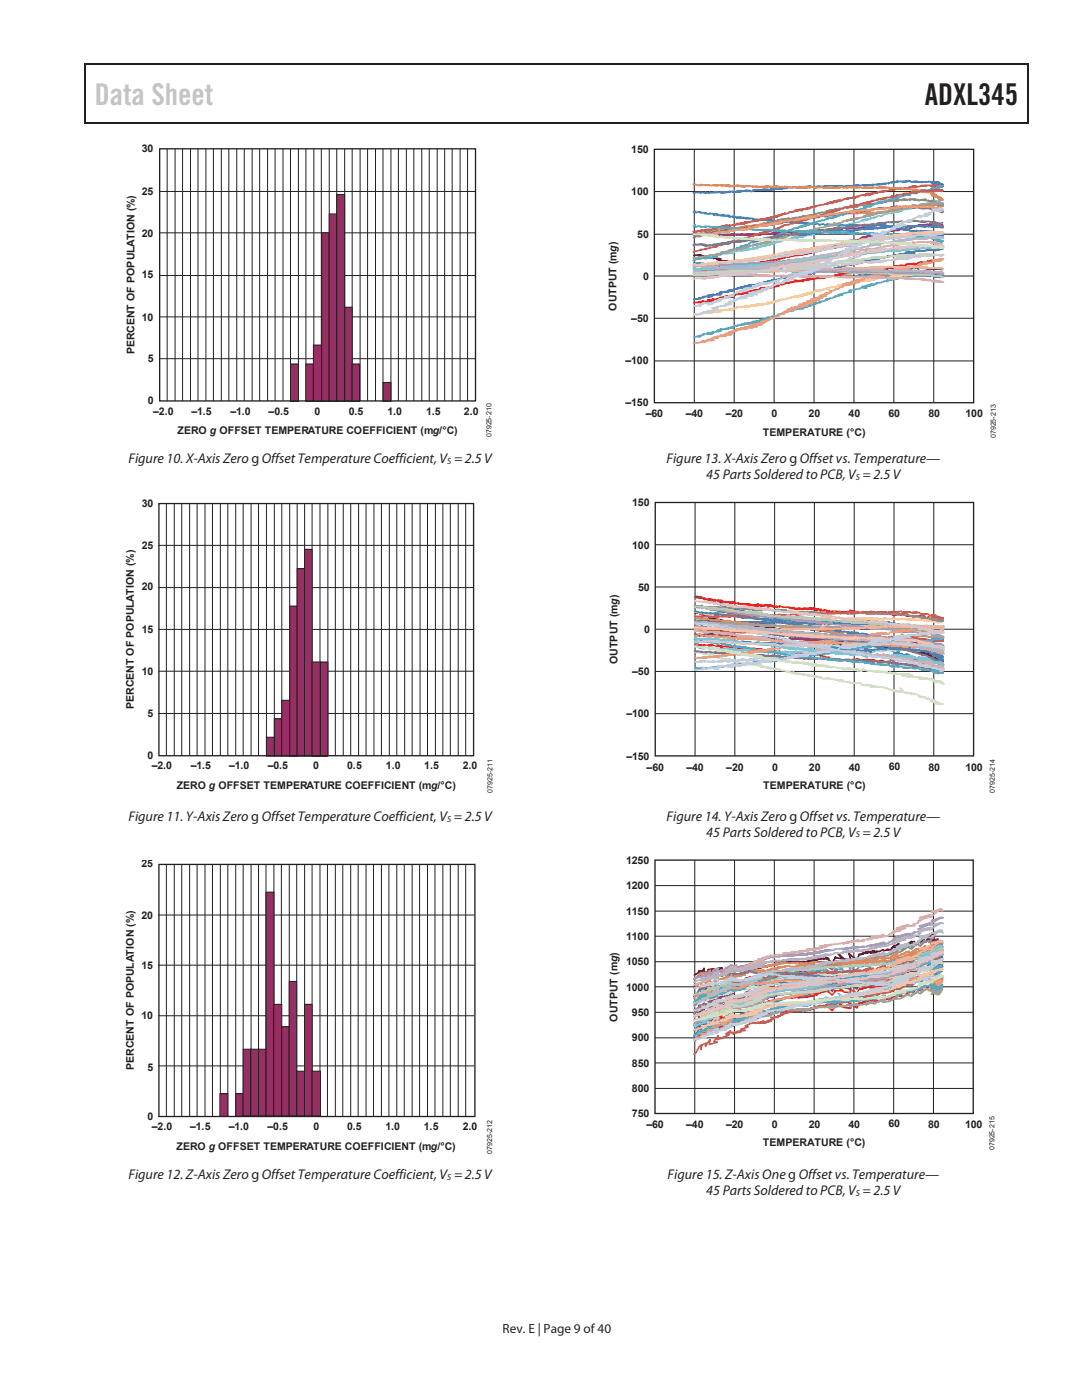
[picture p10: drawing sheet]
<svg xmlns="http://www.w3.org/2000/svg" width="216mm" height="279mm" viewBox="0 0 216 279" stroke-linecap="round" stroke-linejoin="round" font-family="sans-serif">
<defs><g id="words">
<text font-size="6" fill="#c1c2c4" x="18.9" y="21">Data Sheet</text>
<text font-size="6" fill="#231f20" x="184.5" y="21">ADXL345</text>
<g font-size="2.8" fill="#231f20">
<text x="25.6" y="92.5">Figure 10. X-Axis Zero g Offset Temperature Coefficient, V = 2.5 V</text>
<text x="133" y="92.5">Figure 13. X-Axis Zero g Offset vs. Temperature—</text>
<text x="140.9" y="95.7">45 Parts Soldered to PCB, V = 2.5 V</text>
<text x="25.6" y="163.9">Figure 11. Y-Axis Zero g Offset Temperature Coefficient, V = 2.5 V</text>
<text x="133" y="163.8">Figure 14. Y-Axis Zero g Offset vs. Temperature—</text>
<text x="140.9" y="167">45 Parts Soldered to PCB, V = 2.5 V</text>
<text x="25.6" y="235.4">Figure 12. Z-Axis Zero g Offset Temperature Coefficient, V = 2.5 V</text>
<text x="133.2" y="235.2">Figure 15. Z-Axis One g Offset vs. Temperature—</text>
<text x="140.9" y="238.4">45 Parts Soldered to PCB, V = 2.5 V</text>
</g>
<text font-size="2.6" fill="#231f20" x="100.3" y="266">Rev. E | Page 9 of 40</text>
<g font-size="2.1" fill="#231f20">
<text x="28.3" y="30.4">30</text>
<text x="126" y="30.6">150</text>
<text x="28.3" y="38.9">25</text>
<text x="126" y="39">100</text>
<text x="28.3" y="47.4">20</text>
<text x="127.2" y="47.4">50</text>
<text x="28.3" y="55.6">15</text>
<text x="128.3" y="55.9">0</text>
<text x="28.3" y="64">10</text>
<text x="123" y="62" transform="rotate(-90 123 62)">OUTPUT (mg)</text>
<text x="126" y="64.3">–50</text>
<text x="26.8" y="70.7" transform="rotate(-90 26.8 70.7)">PERCENT OF POPULATION (%)</text>
<text x="29.5" y="72.2">5</text>
<text x="124.8" y="72.7">–100</text>
<text x="29.5" y="80.7">0</text>
<text x="30.6" y="82.8">–2.0</text>
<text x="38.2" y="82.8">–1.5</text>
<text x="46" y="82.8">–1.0</text>
<text x="53.6" y="82.8">–0.5</text>
<text x="62.7" y="82.8">0</text>
<text x="69.6" y="82.8">0.5</text>
<text x="77.3" y="82.8">1.0</text>
<text x="85" y="82.8">1.5</text>
<text x="92.6" y="82.8">2.0</text>
<text x="124.8" y="81.1">–150</text>
<text x="128.9" y="83.3">–60</text>
<text x="136.8" y="83.3">–40</text>
<text x="144.8" y="83.3">–20</text>
<text x="154" y="83.3">0</text>
<text x="161.3" y="83.3">20</text>
<text x="169.3" y="83.3">40</text>
<text x="177.3" y="83.1">60</text>
<text x="185.3" y="83.3">80</text>
<text x="192.7" y="83.3">100</text>
<text x="35.4" y="86.7">ZERO g OFFSET TEMPERATURE COEFFICIENT (mg/°C)</text>
<text x="152.2" y="86.9">TEMPERATURE (°C)</text>
<text x="28.3" y="101.2">30</text>
<text x="126.2" y="101.1">150</text>
<text x="28.3" y="109.6">25</text>
<text x="126.2" y="109.5">100</text>
<text x="28.3" y="117.7">20</text>
<text x="127.3" y="117.9">50</text>
<text x="28.3" y="126.3">15</text>
<text x="128.5" y="126.3">0</text>
<text x="28.3" y="134.7">10</text>
<text x="123.2" y="132.5" transform="rotate(-90 123.2 132.5)">OUTPUT (mg)</text>
<text x="126.2" y="134.7">–50</text>
<text x="26.7" y="141.5" transform="rotate(-90 26.7 141.5)">PERCENT OF POPULATION (%)</text>
<text x="29.4" y="143">5</text>
<text x="125" y="143.2">–100</text>
<text x="29.4" y="151.5">0</text>
<text x="30.3" y="153.6">–2.0</text>
<text x="38.1" y="153.6">–1.5</text>
<text x="45.7" y="153.6">–1.0</text>
<text x="53.4" y="153.6">–0.5</text>
<text x="62.5" y="153.6">0</text>
<text x="69.3" y="153.6">0.5</text>
<text x="77" y="153.6">1.0</text>
<text x="84.7" y="153.6">1.5</text>
<text x="92.3" y="153.6">2.0</text>
<text x="125" y="151.6">–150</text>
<text x="129" y="153.8">–60</text>
<text x="137" y="153.8">–40</text>
<text x="144.9" y="153.8">–20</text>
<text x="154.1" y="153.8">0</text>
<text x="161.4" y="153.8">20</text>
<text x="169.4" y="153.8">40</text>
<text x="177.3" y="153.6">60</text>
<text x="185.3" y="153.8">80</text>
<text x="192.6" y="153.8">100</text>
<text x="35.3" y="157.5">ZERO g OFFSET TEMPERATURE COEFFICIENT (mg/°C)</text>
<text x="152.3" y="157.4">TEMPERATURE (°C)</text>
<text x="28.2" y="173.1">25</text>
<text x="124.9" y="172.4">1250</text>
<text x="124.9" y="177.5">1200</text>
<text x="28.2" y="183.4">20</text>
<text x="124.9" y="182.5">1150</text>
<text x="124.9" y="187.6">1100</text>
<text x="28.2" y="193.5">15</text>
<text x="124.9" y="197.7">1000</text>
<text x="124.9" y="192.6">1050</text>
<text x="28.2" y="203.3">10</text>
<text x="123.2" y="203.9" transform="rotate(-90 123.2 203.9)">OUTPUT (mg)</text>
<text x="126.1" y="202.7">950</text>
<text x="126.1" y="207.8">900</text>
<text x="26.7" y="213.5" transform="rotate(-90 26.7 213.5)">PERCENT OF POPULATION (%)</text>
<text x="29.4" y="213.7">5</text>
<text x="126.1" y="212.8">850</text>
<text x="126.1" y="217.9">800</text>
<text x="29.4" y="223.5">0</text>
<text x="30.3" y="225.5">–2.0</text>
<text x="38" y="225.5">–1.5</text>
<text x="45.6" y="225.5">–1.0</text>
<text x="53.4" y="225.5">–0.5</text>
<text x="62.5" y="225.5">0</text>
<text x="69.3" y="225.5">0.5</text>
<text x="76.9" y="225.5">1.0</text>
<text x="84.6" y="225.5">1.5</text>
<text x="92.3" y="225.5">2.0</text>
<text x="126.1" y="222.9">750</text>
<text x="129" y="225.2">–60</text>
<text x="136.9" y="225.2">–40</text>
<text x="144.9" y="225.2">–20</text>
<text x="154" y="225.2">0</text>
<text x="161.4" y="225.2">20</text>
<text x="169.3" y="225.2">40</text>
<text x="177.3" y="225">60</text>
<text x="185.2" y="225.2">80</text>
<text x="192.6" y="225.2">100</text>
<text x="35.2" y="229.5">ZERO g OFFSET TEMPERATURE COEFFICIENT (mg/°C)</text>
<text x="152.2" y="228.8">TEMPERATURE (°C)</text>
</g>
<g font-size="1.8" fill="#231f20">
<text x="89.3" y="92.7">S</text>
<text x="170.8" y="95.8">S</text>
<text x="89.2" y="164.1">S</text>
<text x="170.8" y="167.1">S</text>
<text x="89.3" y="235.5">S</text>
<text x="170.8" y="238.6">S</text>
</g>
<g font-size="1.4" fill="#231f20">
<text x="98.1" y="87.3" transform="rotate(-90 98.1 87.3)">07925-210</text>
<text x="198.7" y="87.5" transform="rotate(-90 198.7 87.5)">07925-213</text>
<text x="98.2" y="158.3" transform="rotate(-90 98.2 158.3)">07925-211</text>
<text x="198.5" y="158.2" transform="rotate(-90 198.5 158.2)">07925-214</text>
<text x="98.2" y="230.2" transform="rotate(-90 98.2 230.2)">07925-212</text>
<text x="198.5" y="229.6" transform="rotate(-90 198.5 229.6)">07925-215</text>
</g>
</g></defs>
<g fill="#231f20">
<path d="M16.9 12.7h.2v1h-.2z"/>
<path d="M16.9 12.7h.2v.3h-.2z"/>
</g>
<path d="M17.1 12.8h65.4" fill="none" stroke="#231f20" stroke-width=".25"/>
<path d="M82.5 12.7h.3v.3h-.3z" fill="#231f20"/>
<path d="M82.8 12.8h122.3" fill="none" stroke="#231f20" stroke-width=".25"/>
<g fill="#231f20">
<path d="M205.1 12.7h.2v1h-.2z"/>
<path d="M205.1 12.7h.2v.3h-.2z"/>
</g>
<path d="M17 13.7v10.7" fill="none" stroke="#231f20" stroke-width=".25"/>
<path d="M16.9 24.4h.2v.3h-.2z" fill="#231f20"/>
<path d="M17.1 24.5h65.4" fill="none" stroke="#231f20" stroke-width=".25"/>
<path d="M82.3 24.4h.2v.3h-.2z" fill="#231f20"/>
<path d="M205.2 13.7v10.7M82.5 24.5h122.6" fill="none" stroke="#231f20" stroke-width=".25"/>
<path d="M205.1 24.4h.2v.3h-.2z" fill="#231f20"/>
<g fill="none" stroke="#231f20" stroke-width=".2">
<path d="M31.9 38.2h62.9M33.4 29.7v50.3M34.9 29.7v50.3M36.4 29.7v50.3M38 29.7v50.3M39.5 29.7v50.3M41.1 29.7v50.3M42.6 29.7v50.3M44.2 29.7v50.3M45.7 29.7v50.3M47.2 29.7v50.3M48.7 29.7v50.3"/>
<path d="M50.3 29.7v50.3M51.8 29.7v50.3M53.4 29.7v50.3M54.9 29.7v50.3M56.5 29.7v50.3M58 29.7v50.3M59.5 29.7v50.3M61 29.7v50.3M62.6 29.7v50.3M64.1 29.7v50.3M65.7 29.7v50.3M67.2 29.7v50.3"/>
<path d="M68.8 29.7v50.3M70.3 29.7v50.3M71.9 29.7v50.3M73.3 29.7v50.3M74.9 29.7v50.3M76.4 29.7v50.3M78 29.7v50.3M79.5 29.7v50.3M81.1 29.7v50.3M82.6 29.7v50.3M84.2 29.7v50.3M85.7 29.7v50.3"/>
<path d="M87.2 29.7v50.3M88.7 29.7v50.3M90.2 29.7v50.3M91.8 29.7v50.3M93.3 29.7v50.3M31.9 55h62.9M31.9 46.5h62.9M31.9 71.6h62.9M31.9 63.2h62.9"/>
</g>
<path d="M58 72.6h1.5v7.5h-1.5z" fill="#972f65"/>
<path d="M58 72.6h1.5v7.5h-1.5z" fill="none" stroke="#231f20" stroke-width=".2"/>
<path d="M61 72.6h1.5v7.5h-1.5z" fill="#972f65"/>
<path d="M61 72.6h1.5v7.5h-1.5z" fill="none" stroke="#231f20" stroke-width=".2"/>
<path d="M62.5 68.9h1.7v11.2h-1.7z" fill="#972f65"/>
<path d="M62.5 68.9h1.7v11.2h-1.7z" fill="none" stroke="#231f20" stroke-width=".2"/>
<path d="M64.2 46.5h1.5v33.6h-1.5z" fill="#972f65"/>
<path d="M64.2 46.5h1.5v33.6h-1.5z" fill="none" stroke="#231f20" stroke-width=".2"/>
<path d="M65.7 42.7h1.5v37.4h-1.5z" fill="#972f65"/>
<path d="M65.7 42.7h1.5v37.4h-1.5z" fill="none" stroke="#231f20" stroke-width=".2"/>
<path d="M67.2 38.8h1.6v41.3h-1.6z" fill="#972f65"/>
<path d="M67.2 38.8h1.6v41.3h-1.6z" fill="none" stroke="#231f20" stroke-width=".2"/>
<path d="M68.8 61.3h1.5v18.8h-1.5z" fill="#972f65"/>
<path d="M68.8 61.3h1.5v18.8h-1.5z" fill="none" stroke="#231f20" stroke-width=".2"/>
<path d="M70.3 72.6h1.5v7.5h-1.5z" fill="#972f65"/>
<path d="M70.3 72.6h1.5v7.5h-1.5z" fill="none" stroke="#231f20" stroke-width=".2"/>
<path d="M76.4 76.3h1.6v3.8h-1.6z" fill="#972f65"/>
<g fill="none" stroke="#231f20" stroke-width=".2">
<path d="M76.4 76.3h1.6v3.8h-1.6zM31.7 117.3h62.8M31.7 108.8h62.8M33.2 100.5v50.3M34.8 100.5v50.3M36.3 100.5v50.3M37.8 100.5v50.3M39.3 100.5v50.3M40.9 100.5v50.3M42.4 100.5v50.3M44 100.5v50.3M45.5 100.5v50.3"/>
<path d="M47 100.5v50.3M48.5 100.5v50.3M50.1 100.5v50.3M51.6 100.5v50.3M53.2 100.5v50.3M54.7 100.5v50.3M56.2 100.5v50.3M57.8 100.5v50.3M59.3 100.5v50.3M60.8 100.5v50.3M62.3 100.5v50.3M63.8 100.5v50.3"/>
<path d="M65.4 100.5v50.3M66.9 100.5v50.3M68.5 100.5v50.3M70 100.5v50.3M71.6 100.5v50.3M73 100.5v50.3M74.6 100.5v50.3M76.1 100.5v50.3M77.7 100.5v50.3M79.2 100.5v50.3M80.7 100.5v50.3M82.2 100.5v50.3"/>
<path d="M83.8 100.5v50.3M85.3 100.5v50.3M86.9 100.5v50.3M88.4 100.5v50.3M89.9 100.5v50.3M91.4 100.5v50.3M92.9 100.5v50.3M31.7 134h62.8M31.7 125.6h62.8M31.7 142.4h62.8"/>
</g>
<path d="M31.9 29.7h63v50.3h-63z" fill="none" stroke="#231f20" stroke-width=".26"/>
<path d="M53.2 147.1h1.5v3.8h-1.5z" fill="#972f65"/>
<path d="M53.2 147.1h1.5v3.8h-1.5z" fill="none" stroke="#231f20" stroke-width=".2"/>
<path d="M54.7 143.4h1.5v7.5h-1.5z" fill="#972f65"/>
<path d="M54.7 143.4h1.5v7.5h-1.5z" fill="none" stroke="#231f20" stroke-width=".2"/>
<path d="M56.2 139.8h1.6v11.1h-1.6z" fill="#972f65"/>
<path d="M56.2 139.8h1.6v11.1h-1.6z" fill="none" stroke="#231f20" stroke-width=".2"/>
<path d="M57.8 121h1.5v29.9h-1.5z" fill="#972f65"/>
<path d="M57.8 121h1.5v29.9h-1.5z" fill="none" stroke="#231f20" stroke-width=".2"/>
<path d="M59.3 113.5h1.5v37.4h-1.5z" fill="#972f65"/>
<path d="M59.3 113.5h1.5v37.4h-1.5z" fill="none" stroke="#231f20" stroke-width=".2"/>
<path d="M60.8 109.6h1.5v41.3h-1.5z" fill="#972f65"/>
<path d="M60.8 109.6h1.5v41.3h-1.5z" fill="none" stroke="#231f20" stroke-width=".2"/>
<path d="M62.3 132.1h1.6v18.8h-1.6z" fill="#972f65"/>
<path d="M62.3 132.1h1.6v18.8h-1.6z" fill="none" stroke="#231f20" stroke-width=".2"/>
<path d="M63.9 132.1h1.5v18.8h-1.5z" fill="#972f65"/>
<g fill="none" stroke="#231f20" stroke-width=".2">
<path d="M63.9 132.1h1.5v18.8h-1.5zM33.2 172.5v50.3M34.8 172.5v50.3M36.3 172.5v50.3M37.8 172.5v50.3M39.3 172.5v50.3M40.9 172.5v50.3M42.4 172.5v50.3M44 172.5v50.3M45.5 172.5v50.3M47 172.5v50.3M48.5 172.5v50.3"/>
<path d="M50.1 172.5v50.3M51.6 172.5v50.3M53.1 172.5v50.3M54.7 172.5v50.3M56.1 172.5v50.3M57.7 172.5v50.3M59.2 172.5v50.3M60.8 172.5v50.3M62.3 172.5v50.3M63.8 172.5v50.3M65.3 172.5v50.3M66.9 172.5v50.3"/>
<path d="M68.4 172.5v50.3M70 172.5v50.3M71.5 172.5v50.3M73 172.5v50.3M74.5 172.5v50.3M76.1 172.5v50.3M77.6 172.5v50.3M79.2 172.5v50.3M80.7 172.5v50.3M82.2 172.5v50.3M83.7 172.5v50.3M85.3 172.5v50.3"/>
<path d="M86.8 172.5v50.3M88.4 172.5v50.3M89.9 172.5v50.3M91.4 172.5v50.3M92.9 172.5v50.3M31.6 192.6h63M31.6 182.6h63M31.6 212.7h63M31.6 202.7h63"/>
</g>
<path d="M31.7 100.5h62.8v50.3h-62.8zM31.7 172.5h63.1v50.3h-63.1z" fill="none" stroke="#231f20" stroke-width=".26"/>
<path d="M43.9 218.3h1.6v4.4h-1.6z" fill="#972f65"/>
<path d="M43.9 218.3h1.6v4.4h-1.6z" fill="none" stroke="#231f20" stroke-width=".2"/>
<path d="M47 218.3h1.5v4.4h-1.5z" fill="#972f65"/>
<path d="M47 218.3h1.5v4.4h-1.5z" fill="none" stroke="#231f20" stroke-width=".2"/>
<path d="M48.5 209.4h1.5v13.3h-1.5z" fill="#972f65"/>
<path d="M48.5 209.4h1.5v13.3h-1.5z" fill="none" stroke="#231f20" stroke-width=".2"/>
<path d="M50 209.4h1.6v13.3h-1.6z" fill="#972f65"/>
<path d="M50 209.4h1.6v13.3h-1.6z" fill="none" stroke="#231f20" stroke-width=".2"/>
<path d="M51.6 209.4h1.5v13.3h-1.5z" fill="#972f65"/>
<path d="M51.6 209.4h1.5v13.3h-1.5z" fill="none" stroke="#231f20" stroke-width=".2"/>
<path d="M53.1 178h1.6v44.7h-1.6z" fill="#972f65"/>
<path d="M53.1 178h1.6v44.7h-1.6z" fill="none" stroke="#231f20" stroke-width=".2"/>
<path d="M54.7 200.4h1.5v22.3h-1.5z" fill="#972f65"/>
<path d="M54.7 200.4h1.5v22.3h-1.5z" fill="none" stroke="#231f20" stroke-width=".2"/>
<path d="M56.2 204.9h1.5v17.8h-1.5z" fill="#972f65"/>
<path d="M56.2 204.9h1.5v17.8h-1.5z" fill="none" stroke="#231f20" stroke-width=".2"/>
<path d="M57.7 195.9h1.5v26.8h-1.5z" fill="#972f65"/>
<path d="M57.7 195.9h1.5v26.8h-1.5z" fill="none" stroke="#231f20" stroke-width=".2"/>
<path d="M59.2 213.8h1.6v8.9h-1.6z" fill="#972f65"/>
<path d="M59.2 213.8h1.6v8.9h-1.6z" fill="none" stroke="#231f20" stroke-width=".2"/>
<path d="M60.8 200.4h1.5v22.3h-1.5z" fill="#972f65"/>
<path d="M60.8 200.4h1.5v22.3h-1.5z" fill="none" stroke="#231f20" stroke-width=".2"/>
<path d="M62.3 213.8h1.6v8.9h-1.6z" fill="#972f65"/>
<g fill="none" stroke="#231f20" stroke-width=".2">
<path d="M130.6 38.2h63.7M138.5 29.8v50.6M146.5 29.8v50.6M154.5 29.8v50.6M162.4 29.8v50.6M170.4 29.8v50.6M178.4 29.8v50.6M186.3 29.8v50.6M130.6 55.1h63.7M130.6 46.7h63.7M130.6 72h63.7M130.6 63.5h63.7"/>
<path d="M130.7 117.1h63.6M130.7 108.7h63.6M138.7 100.3v50.6M146.6 100.3v50.6M154.6 100.3v50.6M162.5 100.3v50.6M170.4 100.3v50.6M178.4 100.3v50.6M186.3 100.3v50.6M130.7 134h63.6M130.7 125.6h63.6M130.7 142.4h63.6"/>
<path d="M130.7 176.7h63.5M138.6 171.7v50.5M146.6 171.7v50.5M154.5 171.7v50.5M162.4 171.7v50.5M170.4 171.7v50.5M178.3 171.7v50.5M186.3 171.7v50.5M130.7 196.9h63.5M130.7 191.9h63.5M130.7 186.8h63.5M130.7 181.8h63.5"/>
<path d="M62.3 213.8h1.6v8.9h-1.6zM130.7 217.2h63.5M130.7 212.1h63.5M130.7 207.1h63.5M130.7 202h63.5"/>
</g>
<path d="M130.6 29.8h63.7v50.6h-63.7zM130.7 100.3h63.6v50.6h-63.6zM130.7 171.7h63.5v50.5h-63.5z" fill="none" stroke="#231f20" stroke-width=".26"/>
<path d="M188.1 53.8l-1.5-.1 .5-.1 .5 .1h-1.2l.8-.1h-1.5l.7-.2 .2 .2-2.9-.1 .8-.1-1.4 .2 .4-.1h-5.6l.4 .1-.5-.2-1.5 .3a1.58 1.58 0 0 0-1.5 0h-5.4l.5-.1-2.7 .2h.9h-3.3h.6l-1 .1-1-.2 .4 .2h-6.5l.2-.1-.7 .1-.8-.1-.1 .1h-3.6h.8l-3 .1h1.1h-10.9l.1-.1-2 .2M138.7 126.6l1.9 .2-.1-.2 1.8-.1-.9 .2 2.8 .2-.3 .1h1.7l-.8 .2 1.7-.3-.9 .2 1 .1h-.1h2h-.6l2.8 .2h-1.2l1.8-.1h-1.1l4.3 .5-.4 .1 .9 .1-.2-.1 .8 .2-.1 .1 .6-.2h.8l.7 .1-.1 .2 .9-.2-.4 .1 1.4 .2-.8-.2h1.8l-1 .1 1.9-.2-1 .1 1.7 .3-.9-.2 1.5 .1-.7-.2 1.4 .2-.6-.2 1.2 .2-.3 .1 .9 .1-.1-.2 1.8 .3 .7-.1h-.2l1.5 .1-.9-.1h1.3l1.3 .1-.3 .1 .1-.2 1.9 .2 .3-.2v.2l2 .2-1.1-.4 1.8 .2-.9 .1 1.3 .2-.1-.1h.6l.4-.3 .5 .6h2l-.4 .1h2.1l-.5 .1 .9 .1 .4-.3v.3h1.7l-.3 .1 4.4 .8-.3 .2h-.6l1.5 .1h-1h1h-.8l1.2 .4-.6-.1-.4 .2 1.5-.1M188 192.6l-1.5 .5 .5-.8 .6 .2-1.3 .8 .8-1.2-.8 .4 .8-.6-1.5 .6 .7-1 .2 .2-.9-.1 .5-.8-1.3 1.3-1.2 .1 .8-.7-1.6 1h-.7l.4-.4-1.6 .6 1-.3-1.2 .7v-.2l-.3 .3-.8-.1h.3l-1.6 .4 1.1-.5-1.5 .7 .3-.2-.5 .5-1.5 .1-.8 .4-.6-.2 .1 .3-1.3 .1 .8-.3-2.4 .4 .9-.2-1.5 .4-.4 .9-1.5-.8-.1-.3 .4 1h-1.4l-1.2-.8 .9 .8-1.5-.1 .2-.1-.7 1-1.4-.8 .7 .2-2-.1 .4 .2h-1.2l.6 .1-1.4 .1 .6 .1-1.5 .1h.9l-1.6 .3 .9-.2-3.2 .2h.4l-3.6 .6 .2 .1h-.9l.3 .1h-1.1l.6 .1-1.4 .3h.8l-2.3 .2 1 .1-1.8 .4 1.1 .1-1.8 .2h1.1l-2 .3 1-.3-1.8 .4 .6-.3-1.8 .3-.1-.2 .1 .1-1.1 .4 1 .2-1.8 .5h.8l-1.7 .3 .4-.6-.8 .1-.3 .1 .9 .2-1.8 .7 .4-.5-1.2 .3v.2l.9 .2-1.8 .6 .1-.8-1.1 1v-.5l.6 .3-1.5 .9" fill="none" stroke="#272872" stroke-width=".35"/>
<path d="M188.1 44.5l-1.5 .2h1l-1.2-.2 .8 .1h-1.5l.7-.1 .2 .2-2.9 .2 .8 .2h-1.4l.4-.1-1.3 .2 .3 .1h-1.5l1 .2-1.3-.1v.2l-.3-.1-.8 .2 .3 .1-1.5 .2h1h-1.6l-.8 .4 .2-.1-1.8 .4h-.6l.1 .3-2.9 .4h1h-1.2l-.3 .3-.5 .2-1.5 .1-.1 .1 .5 .2-1.5 .1-1.2 .4 .9-.1-1.5 .2 .2 .1-2 .3 .6 .1-2 .3 .4-.1-1.2 .3h.5l-3 .4h1l-1.9 .2 1.1 .1-2.5 .4 .5 .1h-1.5v.3l-.6 .2-.2-.1-.1 .2-1.3 .2h.3l-1 .1h.5l-2.1 .5 .8-.1-1.5 .1h.8l-1.5 .1h.9l-1.7 .3h1.1l-4.7 .4-.1 .3-2.7 .2h.3l-1 .1h.8h-1.7l.3 .1-3 .1 .5 .1-1.5 .1M138.7 126.9h3.6l-.9-.2v.2h1.3l-.5-.1 3.4 .2-.8 .1h1.7l-.9 .1 .9-.2 .1 .2 1.9-.1-.6 .1 1.7-.2-.9 .2h3.3l-1-.1 1.5 .1h-.7h1.5h-.8l1.5 .2-.7-.1 1.2-.1-.4 .1 1.5 .1-.1 .2 .8-.2 .6 .3h.7l-.1-.3 .9 .2-.4-.1 2.4-.1-1 .2h2.6h-.9l3.3 .4 2.5-.1h-.2l1.5 .1-.9-.2h1.3l1.3 .2-.3-.2 5.4 .1h-.1a1.26 1.26 0 0 0 1.5 0h.9l-.1 .4 1.2-.3-.4-.1 2.1 .2-.5 .3 1.3-.3 1.2 .1-1.1 .1 1.6-.2-.3 .3h2.3l-.8 .1 2.9 .2-.9 .1 1.5 .1-1 .1 1-.1-.8 .2 1.7 .1M188 188l-1.5 .5 .5-.7 .6 .1-1.3 .8 .8-1.2-.8 .4 .8-.5-1.5 .6 .7-1 .2 .3h-.9l.5-.7-1.2 .9 .3-.1-.4 .5-1.2 .1 .8-.6-1.3 .8 .3-.2-.6 .6-.7-.1 .4-.2-1.6 .6 1-.4-1.2 .6-.3 .4-.8-.1 .3-.1-1.6 .5 1.1-.4-1.5 .6 .3-.2-.5 .6h-.7h.2l-1.8 .7-.6-.1 .1 .3-1.3 .2 .8-.4-2.4 .5 .9-.2-1.5 .4-.4 .9-1.5-.8-.1-.1 .4 1h-1.4l-1.2-.8 .9 .6h-1.5h.2l-.7 .9-1.4-.8 .7 .2-2 .1 .4 .1-1.2 .2 .6 .1-1.4 .1 .6 .1-1.5 .1h.9l-5 .7-.8 .3-.1 .1-.6-.1 .2 .1-1.5 .4 .3 .1-1.1 .1h.6l-1.4 .2 .8 .1-2.3 .3 1 .3-1.8 .4 1.1 .1-1.8 .2 1.1 .1-2.8 .4 .6-.2-1.8 .3-.1-.1 .1 .1-1.1 .5 1 .2-1.8 .4h.8l-1.7 .3 .4-.5-1.1 .4 .9 .2-1.8 .6 .4-.3-1.2 .3v.1l.9 .2-1.8 .5 .1-.6v.3l-1.1 .9v-.6l.6 .3-1.5 .8" fill="none" stroke="#b953a0" stroke-width=".35"/>
<path d="M188.1 46.5l-1.5 .1 .5-.2 .5 .1-1.3 .1 .9 .1-1.5-.1 .7-.1 .2 .1-3.5 .1h.4l-2.5 .5 1-.2h-1.3l-1.1 .4 .3-.1-1.5 .1h1h-1.5l.4 .1-1.3 .1 .2-.1-2.4 .6 .1-.2-1.2 .2h.8l-1.7 .1h1h-1.8h1l-1.3 .2-.2 .2-2.1 .3 .5 .1-5.1 .6h.6l-2.8 .6h.5l-1.3 .1h.6l-1.5 .2h1l-1.8 .1 1 .1-2.6 .2 .8 .1-1.5 .1 .5-.1-3.7 .9h.3l-1-.1h.5l-1.3 .3 .7 .1-4.5 .5h1.2l-5.2 .5 1 .1-1.7-.1 .7 .1-1.6 .2 .3-.1h-.8l-.2 .1 .8 .1h-1.7h.3l-1.2 .2h1l-3.8 .2M138.7 128.6l1.4 .2-.5 .1v-.2h2.7l-.9 .2 2.7 .2-.9-.3 1 .3-.3-.1h1.7h-.8l2.6 .3h-.2l3.5 .1-1.2 .1 1.8 .1-1.1 .1 1.8-.2-1 .2 3 .1-.7-.1 1.2-.1-.4 .2 .9 .2h-.2h.8h-.1l1.4 .2v-.2l.7 .1-.1 .1h1.9l-.8 .1 2.7 .2-1 .2 1.7-.1h-.9l2.2 .2-.6-.3 1.2 .3h-.3l.9 .2-.1 .1 1.1 .1-.6 .3h1.3l.7 .2-.2 .1 1.9-.1 1.3 .2-.3-.1 1.5-.3 .5 .2 .3-.1 1.2 .2h-1l1.8-.1h-1.1l1.8 .1h-.9l1.3 .1-.1 .1 1-.2 .5 .1v.3l.9-.2-.1 .2 1.2-.1-.4 .1 1.4 .4-.9-.3 1.6 .3-.5-.2 .9 .1 .4 .3v-.2l1.2 .1-1.1 .1 1.6 .1h-.3h1.3l-.4 .2 1.4-.1-.8 .3h1.1l.5 .2h-.4l1.2 .1-.5-.2 1 .2-.9 .1 1.5-.5-1 1.1 .6-.1 .4 .2-.8-.8 1.2 .7-1-.1 1.5 .1M188 195.1l-1.5 .5 .5-.6 .6 .3-1.3 .6 .8-1.2-.8 .3 .8-.3-1.5 .4 .7-.7 .2 .2-.9-.1 .5-.6-1.3 1-1.2 .2 .8-.6-1.3 .6 .3-.3-.6 .5h-.7l.4-.2-1.6 .4 1-.4-1.2 .5-.3 .4-.8-.1 .3-.1-1.6 .3 1.1-.6-1.5 .6h.3l-.5 .4-1.5 .1-.8 .3-.6-.1 .1 .3-1.3 .1 .8-.4-1.7 .2 1-.2-2 .7v-.2l-.3 .1-.4 .9-1.5-1-.1-.3 .4 1.1-1.4-.1-1.2-1.1 .9 .8h-1.5h.2l-.7 .9-1.4-1.1 .7 .3-2 .2 .4 .2-1.2 .1 .6 .2-1.4 .2 .6 .1-3.1 .3 .9-.2-2.9 .2 .1-.1-1.5 .4h-.6l.2 .1h-.8l.2 .1-1.7 .2 .6 .1-1.4 .2 .8 .2-2.3 .2h1l-1.8 .5 1.1 .1-1.8 .1 1.1 .2-2 .5 1-.4-1.8 .3 .6-.3-1.8 .4-.1-.3 .1 .2-1.1 .5 1 .2-1.8 .4h.8l-1.7 .3 .4-.6-1.1 .4 .9 .2-1.8 .8 .4-.6-1.2 .4 .9 .2-1.8 .8 .1-.8v.1l-1.1 1.1v-.6l.6 .2-1.5 .8" fill="none" stroke="#f36721" stroke-width=".35"/>
<path d="M188.1 49.7h-1.7l.8-.2h-.9l.9 .1h-1.5l.9-.1-1.6 .1h.3l-.4-.1-1.2-.1 .8 .1-6.1 .2 1 .1h-1.5l.4 .1-1.3 .2 .2-.1h-1.4l-.4 .2-.6-.1 .1 .2h-1.2h.8l-2.5 .1 1 .1h-1.5l-.5 .2h-1.5l-.1 .2 .5-.1-2.7 .3 .9 .1-1.5 .1 .2-.1-3.4 .5 .4-.2-2 .3 .6 .2-3.2 .2h1.1l-2.5 .2 .5 .1h-1.5l-.6 .1-.2-.1-.7 .3h.2l-1.6 .2 .5 .1-1.3 .1 .7-.2-1.5 .2 .8-.1-1.5-.1 .8 .1-2.3 .1 1.1 .1-1.9-.1 1.2 .1-3.5 .2 .2 .2h-1.9l1 .1h-1.7l.7 .1-3.2-.2 .3-.1-1.2 .2h1l-3.8 .1M138.7 124.3h1.4l-.5 .1h1l-.1 .2h1.8l-.9 .2 1.3-.1-.5 .1 2 .2h-.3h2.6l-.9 .1 1 .2-.1-.2 .1 .3h.8l-.2-.1 1.3 .1-.6 .1h2.8l-1.2 .1h1.8l-1.1 .1 3.1 .1h-.8l1.5 .2h-.7h1.2l-.4 .2 2.1 .2 .1 .1 1.3 .1-.1 .1 .9-.1-.4 .1 1.4 .1h-.8l1.8 .3h-1h2.6l-.9-.1 2.2 .2-.6 .1h1.2l-.3-.1 1.9 .4-.6 .2 1.3 .2 .7-.1-.2 .2 1.5-.1-.9-.1 1.3 .3h1.3l-.3-.1a3 3 0 0 0 2.3 .1l1.2 .2h-1l1.8 .1h-1.1h1.8l-.9 .1 3.6 .2-.1 .2 1.2-.1-.4 .1 1.4 .1-.9 .2 1.6-.1-.5 .4 .9-.7 .4 .4v.3l1.2-.3-1.1 .1 2 .2 .6 .3-.4-.1 1.4-.2-.8 .4h1.1l.5-.2-.4 .2 1.2 .2-.5-.1h1l-.3 .2h-.6l1.5 .1-1 .3 .6-.3 .4 .2-.8-.1h1.7M188 195.2l-1.5 .4 .5-.5 .6 .2-1.3 .6 .8-1.1-.3 .3-.5 .1 .8-.5-1.5 .5 .7-.7 .2 .2-.9-.1 .5-.6-1.3 1.1-1.2 .1 .8-.6-1.6 1h-.7l.4-.3-1.6 .5 1-.3-1.5 .8h-.8h.3l-1.6 .4 1.1-.6-1.5 .7 .3-.2-.5 .4-.7 .1 .2 .2h-1l-.8 .3h-.6l.1 .2-1.3 .3 .8-.4-1.7 .3 1-.3-1.7 .5 .9-.3-1.5 .4-.4 .8-1.5-.7-.1-.2 .4 1-1.4-.1-1.2-.8 .9 .7h-1.5h.2l-.7 .8-1.4-.8 .7 .2-2 .2 .4 .2-2 .2 .6 .1-1.5 .3h.9l-5 .5a1.93 1.93 0 0 1-1.5 .5h.2l-1.5 .3 .3 .1-1.1 .1 .6 .1-1.4 .1h.8l-1.5 .1 .7 .3-1.5 .2 1 .1-1.8 .3 1.1 .1-1.8 .2 1.1 .1-2.8 .4 .6-.3-1.2 .2 .2 .1-.8 .2-.1-.3 .1 .2-1.1 .4 1 .2-1.8 .5 .8-.1-1.7 .3 .4-.4-.8 .1-.3 .1 .9 .2-1.8 .6 .4-.4-1.2 .3v.2l.9 .3-1.8 .5 .1-.6v.3l-1.1 .9v-.5l.6 .2-1.5 .7" fill="none" stroke="#6dccdc" stroke-width=".35"/>
<path d="M188.1 44.9l-1.5 .1 1-.2-1.2 .3 .8-.2h-.9l.9-.1-1.5 .2 .7-.1 .2-.2-1 .2 .5 .2-1.1-.3 .3 .1-2.2 .2 .4-.2-.6 .3h-4.5l1 .1h-1.5h.4l-.5-.1-.8 .1 .2-.1-.9 .2-.5-.1-.4 .2-1.7-.1 .8-.1-3 .1-.5 .2-2.6-.1-1.2 .2 .9 .1h-1.5h.2l-.7 .2h-1.3h.6l-1-.1-2.6 .3 .6-.1-3.9 .1h.8l-1.5 .2h.5l-2.1-.1-.2 .3-.1-.2-2.8 .3h.7h-2.9l.9 .1-2.5-.1 1.2 .1-2 .1 1-.2-4.2 .2 1-.2-1.7 .3 .7-.2-2.3 .1 .8-.1-2.6-.1h1l-2.8 .2 .5-.2-1.5 .2M138.7 125.4h1.4l-.5 .1h1l-.1 .1v-.2l1.8 .1-.9 .2h1.3h-.5h1.9l-.9 .1h3.3l-.9 .1 1 .1-.1-.1 .1 .2 .8-.1-.2-.1 1.3 .2h-.6l1.7-.1-.9 .1 4.6 .3h-.8h2l-.4 .2 2 .3 .1-.3 .1 .4 .6-.3v.2l.7 .1-.1 .2 .9-.2h-.4l2.4 .1h-1l1.9 .1-1 .1 2.3-.1-.7 .2 3.6 .1-.6 .1 2-.1-.2 .3 1.5 .1-.9-.1 2.6 .1-.3-.2 1.5 .4 .5-.3h.3v.2h2.7h-.9l1.3 .1 .5 .2 .4-.2 .5 .3v-.4l3 .5h-.9h1.6l-.5 .1h1.3l1.2-.6-1.1 1.3 1.6-.7-.3-.1 1.3 .5-.4-.2 2.2 .1-.4 .1 1.7-.2h-.9l1.5 .3-1-.2 .6 .2 .4-.1-.8-.1 1.7 .2M188 192.9l-1.5 .9 .5-1 .6 .3-1.3 1.2 .8-1.6-.8 .6 .8-.7-1.5 .9 .7-1.2 .2 .2h-.9l.5-1-1.3 1.8-1.2 .1 .8-.9-1.6 1.4-.7-.1 .4-.3-1.6 .7 1-.6-1.2 .8v-.2l-.3 .4h-.8l.3-.2-1.6 .5 1.1-.7-1.5 .8 .3-.2-.5 .6-.7-.1 .2 .1h-1l-.8 .4-.6-.1 .1 .2-1.3 .2 .8-.5-1.7 .5 1-.4-1.7 .4 .9-.2-1.5 .5-.4 1-1.6-1.3 .4 1.3-1.4-.3-1.2-1.1 .9 1-1.5-.2 .2-.1-.7 1.1-1.4-1.2 .7 .4-2 .1 .4 .1-1.2 .2 .6 .1-1.4 .1 .6 .1-2.2 .6 .9-.4-1.8 .4 .9-.4-4 .6-.2-.2-.7 .2 .2 .1-.8 .1 .2 .1-1.7 .1 .6 .1-1.4 .3h.8l-1.5 .1 .7 .1-1.5 .2h1l-1.8 .4 1.1 .1-1.8 .2 1.1 .1-2 .4 1-.4-1.8 .3 .6-.4-1.2 .1h.2l-.8 .2-.1-.3 .1 .1-1.1 .7 1 .1-1.8 .6 .8-.1-1.7 .3 .4-.8-.8 .2-.3 .2 .9 .2-1.8 .9 .4-.8-1.2 .3v.3l.9 .1-1.8 .7 .1-1.1v.2l-1.1 1.2v-.8l.6 .4-1.5 1.1" fill="none" stroke="#7d277e" stroke-width=".35"/>
<path d="M138.4 51l1.5-.1h-.5v.1l2.8 .2h-1l1.2 .4-.3-.1 1.7 .2h-.8l1 .4-.3-.1 1.6 .1-.7 .2h1.7l-1 .1 1.2 .1 1.8 .4-.7-.1 1.9 .3h-1l2 .2-1.2 .1 1.9 .1-1.1 .1 1.7 .1-.9 .1 2.2 .1h-.8l1.5 .1-.7-.1h2.9l.2 .2 .6-.1v.2l.7-.3-.2 .1 3 .2-1.1-.2 1.9 .1-1 .1 1.8-.1-1 .2 2.2-.2-.5 .1 11.9 .1-.8-.1 1.7 .2 .8-.2 .1 .2 .9 .1-.2-.1 1.3-.1h-.4l1.5 .2-1-.2 1.5 .2-.3-.1 3.9 .1-.4-.1 1.4 .2-.8-.1h1.2l.4 .1h-.3h1.1l-.5-.1 1 .1h-.9h1.5l-.9 .1 .6-.1 .3 .1h-.8l1.2 .1-.5 .1-.5-.2 1.5 .2M138.7 122.3h1.4l-.5 .2 1 .3-.1 .1 1.8 .2-.9 .2 1.3 .1-.5 .1 1.9 .2h-.9l.2 .3 .8 .1-.3 .1 1.7 .2h-.8l1.7 .2-.9 .1 5.1 .1-1.2-.1 2.5 .2h-1l2.3 .1-.8 .1 3.1 .6-.1-.2 .6 .2h.2l1.3 .5-.1-.2 1.9 .1h-.8l3.4 .3h-.9l3.4 .5-.1 .1 1.1 .2-.6-.2 1.3 .3h2.4l1.3 .3-.3 .1h1.5l.5 .2h1.5l-1 .2 1.8-.1-1.1 .1 2.7 .3 .9 .3h.9l-.1 .1 1.2 .1h-.4l1.4 .3h-.9l1.6-.1-.5 .2 .9 .1 .4-.3v.3l1.2 .5-1.1-.1 2 .2 1.6 .5-.8-.2 1.6 .3-.4 .2 1.2 .3-.5 .1 1 .1-.9 .1 1.5 .1h-1l1 .2h-.8l1.2 .1-.6-.1-.4 .2 1.5 .2M188 189l-1.5 .7 .5-.8 .6 .1-1.3 1.1 .8-1.7-.3 .4-.5 .1 .8-.8-1.5 .8 .7-1.3h.2l-.9-.1 .5-1-1.3 1.5-1.2 .1 .8-1-1.3 1 .3-.4-.6 .6-.7-.1 .4-.3-1.6 .6 1-.6-1.5 1h-.8l.3-.2-1.6 .4 1.1-.8-1.5 .9 .3-.2-.5 .6-.7-.1 .2 .1-.9 .1-.1-.1-.8 .3-.6-.1 .1 .3-1.3 .1 .8-.5-2.4 .7 .9-.4-1.2 .5-.3-.1-.4 1.2-1.6-1.3 .4 1.3-1.4-.2-1.2-1.1 .9 1-1.5-.2 .2-.1-.7 1.2-1.4-1.1 .7 .2h-2l.4 .1-2 .2h.6l-2.2 .6 .9-.3-2.6 .2 .8-.2-2.5 .2-.6 .2h-1.5l.2 .2h-.9l.3 .1-1.9 .3h.8h-1.5l.7 .1-2.3 .3h1.1l-1.8 .1 1.1 .1-2 .3 1-.5-1.8 .3 .6-.4h-1.8l-.1-.3 .1 .1-1.1 .4h1l-1.8 .4 .8-.1-1.7 .1 .4-.6-1.1 .1h.9l-1.8 .7 .4-.7-1.2 .2 .9 .2-1.8 .4 .1-.8v.1l-1.1 .9v-.5l.6 .1-1.5 .7" fill="none" stroke="#7d1315" stroke-width=".35"/>
<path d="M138.4 52.5h1.5l-.5 .2 1-.2-.1 .2h1.9l-1 .1h1.2l-.3 .3 1.7 .3-.8-.2 .2 .2h3.2l.1 .3h.7l-.2-.2 1.3 .1-.7 .1h6.8l-.5 .1 1 .1-.3-.2 .9 .1-.2-.1 .6-.1 .1 .2 .8 .2 1.5 .2-.5-.2 1.5 .1-.8 .1h1.8l-1.1-.1 3.2-.2h-.6h3.6h-.6h2l-.2 .1 1.5 .1-.9 .1 2.7 .2-.5 .2 .1-.2h1.5l.5 .4 .3-.2h1.2l-1-.1 1.8 .1h-1h2.1l-.1-.1h2.4l-.2 .1 .8-.1h.5l-.4 .1 2-.1h-.3h3.9l-.4 .1 1.4 .1-.8-.1 1.6 .5-.3-.2 1.1 .2h-.5l1.6 .1-.9-.1 .6 .2 .3-.1h-.8l1.2 .1-1-.1 1.5 .1M138.7 119l1.9 .4-.1 .2 1.8 .2-.9 .2 1.3 .1-.5 .1 1.9 .2-.9 .1 1 .2-.3 .1 1.7 .3h-.8l1.7 .2-.9 .1h1v.3h.8l-.2 .1 2.4 .5-.9-.2 2 .3-1.2 .2 1.8 .1-1.1-.1 1.8 .2h-1l1.5 .1-.7 .2 1.5 .1h-.8l1.5 .1-.7 .1 1.7 .2h-.2l.8 .1h-.1l.6 .3 .1-.1 .1 .3h.6v.2l1.5 .4h-.4l2.4 .2h-1l2.6 .2-.9 .2 1.5 .3h-.7h1.4h-.6l2.8 .3-.6-.1 1.3 .4 .7-.1-.2 .2 1.5-.1-.9 .1 2.6 .5h-.3l.1 .3 1.4 .2 .5 .2 .3 .3 1.2 .1-1 .3h1.8l-1.1 .1 1.8 .2-.9 .2 1.3-.1-.1 .2 1 .2 .5 .3 .9 .3h-.1h.7l.5 .3-.4-.1 1.4 .1-.9 .4 1.6 .2h-.5l1.3 .3v-.4l1.2 .6-1.1 .2 1.6 .2h-.3l1.3 .5-.4-.2 1.4 .4-.8 .2 1.6 .3-.4 .1 1.2 .2h-.5l1 .3-.3 .2-.6-.1 1.5 .2h-1h.6l.4 .2-.8-.1 1.2 .2-1 .1h1.5M188 193.8l-1.5 .7 .5-.8 .6 .2-1.3 .9 .8-1.4-.3 .4-.5 .2 .8-.7-1.5 .6 .7-1.1 .2 .2-.9-.1 .5-.9-1.3 1.3-1.2 .1 .8-.9-1.6 1.3-.7-.1 .4-.4-1.6 .5 1-.5-1.2 .7v-.1l-.3 .1-.8-.1 .3-.2-1.6 .4 1.1-.7-1.5 .7 .3-.1-.5 .4-.7-.2 .2 .1-.9 .2-.1-.3-.8 .3-.6-.1 .1 .3h-1.3l.8-.5-2.4 .5 .9-.3-1.5 .5-.4 .8-1.5-1-.1-.3 .4 1.1-1.4-.3-1.2-1.1 .9 .8-1.5-.2 .2-.2-.7 1-1.4-1.1 .7 .3h-2h.4l-2 .3h.6l-1.5 .3h.9l-1.6 .3 .9-.3-1.8 .2 .9-.3-1.7 .2h.8h-1.4l.4-.1-2.4 .3-.6-.1 .2 .1h-.8l.2 .1-.9 .1 .3 .1h-1.1l.6 .1-1.4 .1 .8 .1h-1.5l.7 .1-1.5 .1 1 .1-1.8 .3h1.1l-1.8 .1 1.1 .1-2 .4 1-.5-1.8 .4 .6-.5-1.8 .2-.1-.2-1 .6 1 .1-1.8 .5 .8-.2-1.7 .2 .4-.7-.8 .1-.3 .2 .9 .2-1.8 .8 .4-.7-1.2 .2v.2l.9 .3-1.8 .5 .1-1.1v.3l-1.1 1.1v-.8l.6 .3-1.5 1" fill="none" stroke="#078080" stroke-width=".35"/>
<path d="M188.1 49.6l-1.5 .4 1-.3h-1.2h.8l-.9 .2 .9-.2-1.5-.1 .9 .1-1.6 .1 .3 .1-1.6 .2h.8l-1.4-.1h.4l-1.3 .3 .3 .2-1.5-.1 1-.1h-1.3v.2l-.3 .2-2 .2 1 .1-1.5 .1 .4-.1-1.3 .2 .2-.1-.9 .4-.1-.1-1.4 .3 .1 .1-2.1 .3h1l-1.8 .1h1l-1.3 .3-4.5 .8h.9l-1.5 .2 .2-.1-.7 .4-1.3 .1 .6-.1-3.6 .7h.6h-1.5l1 .1-1.8 .1 1 .1-2.6 .1 .8 .2-1.5-.1 .5 .1-1.5 .2v.1h-.8l-.7 .4 .2-.1-.9 .2h.3h-1l.5 .1-1.3 .1 .7 .1-2.2 .3h.8l-2.3 .4 1.1-.1-1.9 .1 1.2 .1-2 .1h1l-2.5 .4 .2 .2-.7-.1-.1 .3-1.1 .1h1l-1.7 .2h.7l-1.6 .1 .3 .2-1 .2 .8 .1-2.6 .1 .1 .3 .9-.1-1.9 .1 .1 .2-1 .1 .5 .1-1.5 .1M138.7 123.8l1.9 .2-.1-.1h1.8l-.9 .2 1.3-.1h-.5l1.9 .2h-.9l.2-.2 3.2 .3-.1-.1h.9l-.2 .1 1.3-.1h-.6l6.6 .1h-.4l.9-.2-.2 .2h.8l-.2-.1 .8-.1 .7 .2h4.4h-1l1.7 .2-.9-.2 1.5 .1-.7 .1 1.4-.1-.6-.1 1.2 .2-.3-.2 2.6 .2 .7-.1h-.2l1.5 .2-.9-.2 2.6 .1-.3 .1h2l.3-.2 2.7 .1-.9-.1 1.2 .3h1.5v-.2l2 .2-.4-.2 1.4 .3-.9-.1 3.6 .3h-1.1l1.6-.1-.3 .1h1.3l-.4 .1h1.4l-.8-.1 1.1 .2 1.3-.2-.5 .5 1-.5-.3 .3-.6 .1h1.5h-1l.6 .2h.4l-.8-.2 1.7 .2M188 192.9l-1.5 .7 .5-1 .6 .2-1.3 1 .8-1.3-.3 .2-.5 .1 .8-.6-1.5 .7 .7-1.1 .2 .1-.9-.1 .5-.8-1.3 1.4-1.2 .1 .8-.8-1.6 1.2h-.7l.4-.4-1.6 .7 1-.6-1.5 .8-.8-.1h.3l-1.6 .4 1.1-.5-1.5 .6 .3-.2-.5 .4h-.7l.2 .1h-.9l-.1-.1-.8 .4-.6-.1 .1 .2-1.3 .2 .8-.4-1.7 .3 1-.3-2 .6-.3-.1-.4 .9-1.6-1.1 .4 1.2-1.4-.2-1.2-.9 .9 .9-1.5-.1 .2-.1-.7 1-1.4-1 .7 .4h-2l.4 .1-2 .2h.6l-2.2 .7 .9-.3-1.8 .3 .9-.3-2.3 .3h.4h-1h.1l-1.2 .5-.3-.2-.6 .2 .2 .1-1.5 .2 .3 .1-1.1 .2 .6 .1-1.4 .2 .8 .1h-1.5l.7 .2-1.5 .1 1 .1-1.8 .4 1.1 .1-1.8 .2 1.1 .1-2 .5 1-.3-1.8 .3 .6-.3-1.2 .1h.2l-.8 .3-.1-.2 .1 .3-1.1 .5 1 .2-1.8 .6h.8l-1.7 .4 .4-.7-.8 .2-.3 .2 .9 .3-1.8 .8 .4-.5-1.2 .3v.1l.9 .3-1.8 .6 .1-.9v.4l-1.1 1v-.7l.6 .4-1.5 1" fill="none" stroke="#3153a4" stroke-width=".35"/>
<path d="M188.1 54.6l-1.8-.2 .9 .2h-2.3l-1.2 .2h.8l-1.4-.1 .4 .2-.6 .2h-1.9h1l-4.1 .6h.4l-.5 .3-.8-.1 .2 .2h-.9l-.5 .3-1 .1 .1 .2-1.2 .1h.8l-1.7 .2h1l-1.8 .2 1 .3h-1.3l-.2 .1-2 .4-.1 .2h.5l-2.7 .7h.9l-1.5 .3 .2-.1-.7 .4-1.3 .2h.6l-1 .4-1 .2 .4 .1-2 .3h.6l-1.5 .4 1-.1-1.8 .2 1 .1-1.9 .1 1.1 .2-1.8 .2 .8-.2-1.5 .2 .5 .3h-1h.2l-2.2 .6 .2 .2-1.6 .3 .5 .1h-1.3l.7 .2-1.5 .1h.8l-1.5 .3 .8 .1h-1.5h.9l-1.7 .2h1.1l-2.7 .4h1l-1.9 .3 .7-.2-1.3 .3h.2h-.7l-.1 .2-1.1 .2h1l-2.6 .4 .3-.1-.8 .2-.2 .2h.8l-1.7 .2 .3 .1h-1.2l.1 .2h.9l-1.9 .1 .1 .2-1 .1v.2l.5-.1-1.5 .1M138.7 129l1.4 .3h-.5l1 .1-.1-.1 1.8 .1h-.9h1.3l-.5 .1h1.9l-.9 .2 3.3-.1h-.9l2.9 .3-.6-.2 1.7 .1-.9-.1 2 .3-1.2-.1 2.5 .1h-1l1.5 .1-.7-.1h2.2l-.7-.1 1.7 .2-.2-.1 .8 .2-.2-.1 1.5-.1v.2l.7-.1 .8 .2-.4-.1 1.4-.1-.8-.1 2.7 .2-1 .1 1.7-.2-.9 .2 1.5-.3-.7 .2 1.4 .1-.6-.2h1.2l-.3 .2h.9l-.1-.3 1.1 .2-.6 .3 1.3-.3 .7 .3-.2-.2 1.5 .2-.9-.1h2.6l-.3-.2 .1 .6 2.2-.3v.2l1.2 .5-1-1.2 1.8 .8-1.1-.3 1.8 .3h-.9l1.3-.1-.1-.2 .6 .3 .9-.2v.2h.9l-.1 .1 1.2-.1h-.4h1.4h-.9l1.6 .2-.5-.2 2.5 .2-1.1-.1 2 .5h.6l-.4-.2 1.4 .1-.8 .2 1.1-.1 .5 .1-.4 .2h1.2l-.5-.2 1 .5-.9-.1 1.5 .3h-1l.6-.2 .4 .1-.8 .1h1.2l-.6 .1-.4-.1h1.5M188 189.9l-1.5 .7 .5-.7 .6 .3-1.3 .9 .8-1.4-.3 .4-.5 .1 .8-.6-1.5 .8 .7-1.1 .2 .2-.9-.1 .5-1-1.2 1.3 .3-.2-.4 .6-1.2 .2 .8-1-1.3 1 .3-.2-.6 .6h-.7l.4-.3-1.6 .5 1-.5-1.5 .9-.8-.1 .3-.1-1.6 .6 1.1-.6-1.5 .7 .3-.2-.5 .4-.7-.1 .2 .2-3.6 .5 .8-.3-1.7 .4 1-.1-1.7 .3 .9-.5-1.2 .5-.3-.1-.4 1-1.6-1.1 .4 1.3-1.4-.2-1.2-1.1 .9 .8-1.5-.1 .2-.1-.7 1.1-1.4-1 .7 .4-1.1-.1 .1-.1-1 .1h.4l-1.2 .1h.6l-3 .5 .9-.2-1.8 .2 .9-.2-1.7 .2 .8-.2-2 .1 .1-.1-3.4 .6 .3 .1h-1.1l.6 .1-1.4 .3h.8h-1.5l.7 .1-1.5 .1 1 .2-1.8 .2 1.1 .1-1.8 .1 1.1 .1-2 .4 1-.4-1.8 .3 .6-.3-1.8 .3-.1-.2 .1 .1-1.1 .5 1 .1-1.8 .6 .8-.2-1.7 .3 .4-.6-.8 .2-.3 .1 .9 .2-1.8 .8 .4-.7-1.2 .3v.3l.9 .1-1.8 .6 .1-1v.3l-1.1 1v-.6l.6 .3-1.5 .9" fill="none" stroke="#36c6f4" stroke-width=".35"/>
<path d="M188.1 39.9l-1.7 .3 .8-.1-.3 .1h-.6h.9l-1.5 .2 .7-.2 .2 .1-1 .2 .5 .1-1.1-.1 .3 .3-2.2 .2h.4l-1.3 .5 .3-.1-1.5 .1 1 .1-2.4 .4 .3 .1-1.5 .1 1 .1-1.5 .1h.4l-.5 .2-.8-.1 .2 .1-.9 .2-.5 .3h-.4l-.6 .1 .1 .1-2.1 .5 1-.1-1.8 .1 1 .1-1.3 .2-.2 .2-2 .4-.1-.1 .5 .1-1.5 .4-1.2 .1 .9 .1-1.5 .1 .2 .1-.7 .2h-1.3l.6 .4h-1l-1 .2 .4 .1-2 .3h.6l-1.5 .1 1 .1-2.7 .3 1.1 .2-1.8-.1 .8 .1-1.5 .1 .5 .1-2.1 .4-.9 .3h.2h-.9l.3 .1-1 .2 .5 .1-1.3 .1 .7 .1-2.2 .2h.8l-1.5 .2h.9l-1.7 .3h1.1h-1.9l1.2 .1h-2l1 .1-2.5 .2 .2 .2h-.7l-.1 .1-1.1 .2 1-.2-1.7 .2 .7 .1h-1.6l.3 .1-1 .3 .8-.1-1.7 .2h.3l-1.2 .1 1 .2-1.9 .1 .1-.1v.2l-2 .1M138.7 129l1.4 .3h-.5l1 .1-.1-.1 1.8 .2h-.9v-.2l1.3 .1-.5 .1h1.9l-.9 .2 3.3-.1h-.9l1 .2-.1-.1 3.1 .2-.9-.2 2 .3-1.2-.1 2.5 .1h-1l1.5 .1-.7-.1h1.5l-.8-.1 1.5 .1-.7-.1 1.2 .2-.4-.1 1.5 .2-.2-.1 1.5-.1v.2h.7l-.1-.1 .9 .2-.4-.1h1.4l-.8-.2 2.7 .2-1 .1 1.7-.2-.9 .2 1.5-.3-.7 .2 1.4 .1-.6-.2h1.2l-.3 .2h.9l-.1-.3 1.1 .2-.6 .4 1.3-.4 .7 .3-.2-.2 1.5 .3-.9-.2h2.6l-.3-.2 .1 .6 1.4-.3 .5 .2 .3-.2v.2l1.2 .6-1-1.3 1.8 .8-1.1-.3 1.8 .3h-.9l1.3-.1-.1-.1 .6 .2 .9-.2v.2h.9l-.1 .1 2.2-.1h-.9l1.6 .2-.5-.2 2.5 .2h-1.1l1.6 .2h-.3l.7 .3 .6-.1-.4-.2 1.4 .1-.8 .2h1.1h.5l-.4 .2h1.2l-.5-.2 1 .5-.9-.1 1.5 .3h-1l.6-.2 .4 .1-.8 .1h1.2l-.6 .1-.4-.1h1.5M188 192.5l-1.5 .5 .5-.6 .6 .1-1.3 .8 .8-1.1-.8 .4 .8-.5-1.5 .5 .7-.8h.2h-.9l.5-.7-1.3 1.2h-1.2l.8-.7-1.6 .9h-.7l.4-.3-1.6 .5 1-.5-1.5 .8-.8-.1 .3-.1-1.6 .4 1.1-.7-1.5 .8 .3-.1-.5 .3-.7-.2 .2 .1-.9 .2-.1-.2h-.4l-.4 .2h-.6l.1 .1-1.3 .1 .8-.3-2.4 .5 .9-.3-1.2 .3h-.3l-.4 .7-1.6-.9 .4 .9h-1.4l-1.2-.9 .9 .6-1.5-.1 .2-.1-.7 .9-1.4-.9 .7 .3-2-.1 .4 .1-4.5 .6 .9-.3-1.7 .2 .8-.1h-1.4h.4l-3 .4 .2 .1h-.8l.2 .1h-.9l.3 .1h-1.1l.6 .1-1.4 .3 .8 .1h-1.5l.7 .1-1.5 .1 1 .1-1.8 .2 1.1 .2-1.8 .1 1.1 .1-2 .4 1-.4-1.8 .4 .6-.4-1.2 .1 .2 .1-.8 .2-.1-.3 .1 .1-1.1 .5 1 .2-1.8 .5 .8-.1-1.7 .2 .4-.6-.8 .2-.3 .2 .9 .1-1.8 .7 .4-.5-1.2 .2v.2l.9 .2-1.8 .5 .1-.9v.2l-1.1 1.1v-.8l.6 .2-1.5 1" fill="none" stroke="#90cede" stroke-width=".35"/>
<path d="M188.1 47.7l-1.5-.1h1l-1.2-.1 .8-.1-.3 .1-.6-.1h.9h-1.6l.5-.1h-1.1h.3l-.4-.2-1.2 .2 .8-.4-1.4 .2 .4 .2-.6-.3-.7 .2 .3 .1-1.5 .1 1-.2-1.3 .1v.1h-2.3h1l-1.6 .1-.8 .3 .2-.3-2.4 .4 .1 .2-2.9 .1h1l-3.5 .5-.1 .1 .5 .1-2.7 .2 .9 .1-1.5 .1h.2l-.7 .3h-1.3h.6h-1l-1 .3 .4-.1h-1.2l.5-.1-1.3 .3h.6l-1.5 .1h1l-1.8 .3 1-.1-1.9 .1h1.1l-2.5 .3 .5 .2h-1.5l-.8 .2h-.7h.2l-1.6 .5 .5-.1h-1.3h.7l-2.2 .2 .8 .1-2.3 .1 1.1-.1-1.9 .3h1.2l-5.2 .4h1h-3.1l-.2 .2 .8-.1-2.6 .2 1 .1h-2.8v.3l.5-.2-1.5 .1M138.7 130.1l1.4 .2-.5-.1v-.2l1 .5-.1 .1 1.8 .1-.9 .1v.1l2.7 .3h-.9l.2 .2h.8l-.3 .1 2.6 .2-.9-.1 1 .2v.3l1.9 .1-.6 .1 2.8 .2-1.2 .1 2.5 .2h-1l1.5 .2-.7 .1 2.2 .2-.7 .1 1.2 .2-.4-.2 1.5 .2h-.2l1.5 .3v.2l1.5 .1-.4 .2h1.4h-.8l1.8 .2-1-.2 3.2 .7-.7-.3 1.4 .3h-.6h1.2l-.3 .2 .9 .2-.1-.1 1.1-.1-.6 .1 3.3 .4-.9 .1 2.6 .4-.3-.1 .1 .1h1.9l.3 .3 1.2 .1h-1l1.8 .1-1.1-.2 1.8 .4-.9 .1 1.3-.1-.1 .1 1.5 .1 .9 .4-.1-.2 1.2 .5-.4-.3 1.4 .4h-.9l1.6 .1-.5-.8 1.3 1.1v-.3l1.2 .4-1.1-.2 1.6 .2-.3 .1h.7l.6 .3-.4 .1 1.4 .2-.8-.2 1.6 .4-.4 .1 1.2 .2h-.5l1 .2-.9 .1 1.5 .2-1-.1 1.4 .4-.6-.2-.4 .1 1.5 .1M188 191.5l-1.5 .7 .5-.7 .6 .2-1.3 1 .8-1.5-.3 .4-.5 .1 .8-.6-1.5 .7 .7-.9 .2 .1-.9-.1 .5-.9-1.3 1.4-1.2 .1 .8-.9-1.6 1.4-.7-.1 .4-.3-1.8 .9v-.2l-.3 .5h-.8l.3-.3-1.6 .4 1.1-.6-1.5 .7 .3-.2-.5 .5-.7-.1 .2 .1-1 .1-.8 .3-.6-.2 .1 .3-1.3 .1 .8-.4-2.4 .5 .9-.2-1.2 .4v-.2h-.3l-.4 .9-1.5-.9-.1-.3 .4 1.2-1.4-.1-1.2-1 .9 .9-1.5-.3 .2-.1-.7 1.1-1.4-.9 .7 .2-1.1-.1-2.5 .3h.6l-2.2 .5 .9-.2-1.8 .2 .9-.3-1.7 .3 .8-.1-3.3 .1-.7 .2 .2 .1-1.5 .2 .3 .1h-1.1l.6 .1h-1.4l.8 .1-1.5 .1 .7 .1-1.5 .1 1 .2-1.8 .2h1.1l-1.8 .2h1.1l-2 .4 1-.3-1.8 .3 .6-.5-1.8 .3-.1-.2 .1 .1-1.1 .5 1 .2-1.8 .5 .8-.1-1.7 .2 .4-.6-.8 .2-.3 .2 .9 .1-1.8 .8 .4-.7-1.2 .3v.2l.9 .3-1.8 .6 .1-1v.1l-1.1 1.2v-.6l.6 .2-1.5 1" fill="none" stroke="#d0e6c4" stroke-width=".35"/>
<path d="M188.1 51.7l-1.5 .3 1-.1-1.3 .1h.9h-1.5l.9-.1-1 .4 .5-.2-1.1 .1h.3l-.4 .2h-1.2l.8 .1h-1.4l.4-.1-.6 .3h-1.9h1l-1.3 .1v.2h-1.1l.3 .1h-1.5l1 .1-1.6 .2-5 .5h1h-1.8l1 .1-1.3 .2-.2 .3-.5-.2-1.6 .2 .5 .1-3.3 .3 .2 .1-2 .3h.6l-1 .2-1-.1 .4 .1-2 .1 .6 .1-3.2 .4h1.1l-1.8-.1 .8 .1-2.5 .4-.8 .3-.1-.1-.6 .1 .2 .2-.9 .2 .3-.2-1 .4 .5-.1-2.1 .2 .8 .1-1.5-.1 .8 .1-1.5 .3h.9l-2.5 .2 1.2 .1-2 .2h1l-2.5 .3h.2l-.7 .2-1.2 .1 1 .2h-1.7l.7-.1-1.6 .3 .3 .2-1 .1h.8h-1.7l.3 .1-1.2 .1 1 .2-1.9 .2 .1-.3-1 .3 .5 .1h-1.5M138.7 119.3h1.4h-.5l1 .1-.1 .1 1.8 .2h-.9l2.7 .2h-.9l.2 .1h.8l-.3 .1 2.6 .1-.9 .2 1-.2v.2l1.9 .2h-.6l2.8 .1-1.2 .1h2.5l-1-.2 1.5 .3h-.7l1.5-.1-.8-.1 1.5 .1h-.7l1.2 .3-.4-.1h.9l-.2 .2 .8-.2h-.2l.9 .2h1.3l-.1 .2 .9-.1-.4 .1h1.4l-.8 .1h2.7l-1-.1h1.7l-.9 .2 1.5-.2-.7 .2h2l-.3 .3h.9l-.1-.2 1.1 .3-.6 .1 1.3-.1 2 .1h-.9h1.3l1.3-.1-.3 .1 .1-.3 1.9 .4h2.3l-1.1-.1 1.8 .3h-.9l1.3-.1 .5 .2 .9-.2v.3l.9-.1-.1-.1 1.2 .3h-.4l1.4-.2-.9 .2h1.6l-.5-.1 .9 .1 .4 .2h1.2h-1.1l2 .2 .6-.1-.4-.1 1.4 .1-.8 .2 1.1 .1 .5-.2-.4 .4 1.2 .3-.5-.4 1 .1-.9 .1h1.5h-1l.6 .2 .4-.1-.8-.1 1.2 .1-.6 .1-.4-.2 1.5 .3M188 197.4l-1.5 .6 .5-.8 .6 .3-1.3 .8 .8-1.3-.3 .5-.5 .1 .8-.7-1.5 .8 .7-.9h.2h-.9l.5-.7-1.3 1.4-1.2 .1 .8-.8-1.3 .9 .3-.1-.6 .6-.7-.1 .4-.4-1.6 .6 1-.6-1.5 1.2-.8-.1 .3-.2-1.6 .4 1.1-.7-1.5 .9 .3-.2-.5 .5-.7-.2 .2 .1-1 .1-.8 .2h-.6l.1 .1-1.3 .2 .8-.4-2.4 .5 .9-.3-1.2 .6v-.3h-.3l-.4 1.1-1.6-1.2 .4 1.2-1.4-.1-1.2-1.1 .9 .9-1.5-.3 .2-.1-.7 1.2-1.4-1.2 .7 .4-2-.1 .4 .2-1.2 .1h.6l-1.4 .1 .6 .1-1.5 .3 .9-.2-1.6 .2 .9-.3-1.8 .4 .9-.4-1.7 .4 .8-.3-1.4 .3h.4h-1.6l-.8 .2-1.9 .2 .3 .1-1.1 .1 .6 .1-1.4 .2h.8h-1.5l.7 .1-1.5 .2 1 .1-1.8 .3h1.1l-1.8 .1 1.1 .1-2 .5 1-.3-1.8 .3 .6-.3-1.8 .3-.1-.3 .1 .2-1.1 .5 1 .3-2.7 .7 .4-.6-1.1 .3 .9 .2-1.8 .9 .4-.7-1.2 .3v.2l.9 .1-1.8 .7 .1-.9v.2l-1.1 1v-.6l.6 .3-1.5 .8" fill="none" stroke="#ee1f23" stroke-width=".35"/>
<path d="M188.1 46.8l-1.5 .1 1-.2h-1.2l.8 .1h-1.5l.7-.1 .2 .1-1.6 .1 .3 .1-.4 .2h-1.2l.8 .1-1.4 .1h.4l-2.5 .4 1 .2-1.3-.1v.2h-.3l-.8 .3 .3 .1-1.5-.1 1 .1-1.5 .2 .4 .1-2 .5-.1 .3-1.4 .1 .1 .2-1.2 .3h.8l-1.7 .1 1 .1-1.8 .1 1 .1-1.2 .3-.3 .2-.5 .2-1.6 .3 .5 .3-2.7 .3 .9 .3-3.3 .6 .6 .1-1 .2v.2l-1 .1 .4 .1-1.2 .1h.5h-2.2h1l-1.8 .4 1-.1-1.9 .1 1.1 .2-1.8 .1h.8l-1.5 .1 .5 .1-1 .1 .2 .2h-.7v.2h-.6l-.3 .4-.6 .1 .2 .1-2.4 .5 .7 .1-1.5 .1 .8 .1-1.5-.2 .8 .1-1.5 .2 .9 .1-1.7 .1 1.1 .1-1.9 .4 1.2-.1-2 .2 1 .2-1.9 .3 .7-.1-1.3 .3 .2 .1-.7 .1-.1 .4-1.1 .2 1-.1-1.7 .3 .7 .2-1.6 .2h.3l-.8 .1-.2 .2 .8 .1-2.6 .5 .1 .2 .9-.2-1.9-.2 .1 .2-1 .2 .5 .2-1.5 .1M188.2 130l-2.4-.1 .6-.2 .3 .2h-1.7l.4-.1-1.6-.3 .8 .2-1.4 .2 .4-.2-.6 .3-.7-.3 .3 .2-1.6-.3 1.1 .2h-1.2v-.2l-2.4 .3 .9-.1-1.4-.2 .4 .3-1.2-.2 .1 .1-1.4 .2-.4-.1-1.8 .1h.9h-1.8l1.1 .1h-1.8l1 .1h-5.8l.9 .2-1.5 .1 .2-.3h-2l.6-.1-1.1 .3 .1-.1h-.9h.3l-1.2 .3h.6l-1.4 .1 .7 .1h-1.5h.9l-1.7-.1 1 .1-1.9 .1 1-.1h-2.4h.4l-.8 .2h-1.3l-.1 .2h-.8l.2-.1-.8 .1 .2 .1-3.2 .2 .7-.1-1.5-.1h1l-2.5 .2 1.2 .1-2 .1h.9l-1.7-.2 .6 .2h-1.3l.2 .1-.8 .1v-.2h-1l.9 .2h-1.7l.8 .2-1.7-.2 .3 .1-5.5 .1M188 192l-1.5 .5 .5-.6 .6 .2-1.3 .5 .8-.8-.3 .2-.5 .1 .8-.3-1.5 .5 .7-.7 .2 .1-.9-.1 .5-.4-1.2 .7 .3-.1-.4 .5h-1.2l.8-.5-1.3 .7 .3-.4-.6 .4h-.7h.4l-1.6 .4 1-.4-1.2 .7v-.2l-.3 .4-.8 .1 .3-.2-1.6 .2 1.1-.3-1.5 .5 .3-.1-.5 .4h-.7l.2 .2-.9 .1-.1-.2-.8 .5-.6-.2 .1 .2-2.9 .3 .9-.1-1.2 .4-.3-.1-.4 .7-1.6-.7 .4 1h-1.4l-1.2-.8 .9 .6-1.5-.1h.2l-.7 .9-1.4-.8 .7 .2h-2l.4 .1-2.9 .4h.9l-1.6 .2h.9l-3.2 .3 .4 .1-1 .2 .1-.1-1.5 .4h-.6l.2 .2-1.5 .3 .3 .1h-1.1h.6l-1.4 .2 .8 .1h-1.5l.7 .2-1.5 .2h1l-1.8 .4 1.1 .1-1.8 .2h1.1l-2.8 .5 .6-.2-1.8 .3-.1-.2 .1 .3-1.1 .4 1 .1-1.8 .4h.8l-1.7 .3 .4-.4-.8 .2-.3 .2 .9 .3-1.8 .7 .4-.4-1.2 .3v.1l.9 .2-1.8 .5 .1-.7v.3l-1.1 .8v-.4l.6 .3-1.5 .8" fill="none" stroke="#a0c8ea" stroke-width=".35"/>
<path d="M188.1 48.7h-1.5l.5 .1 .5-.2-1.3-.1 .9-.1-1.5 .1 .9-.2-1-.1 .5 .1h-3.9l.3 .2-1.8 .3h-2.3l1 .1h-1.5h.4l-2 .2-.1 .2-1.4 .2 .1 .1h-1.2l.8 .1-1.7-.1 1 .1-1.8 .2h1h-1.2l-.3 .3-.5 .1-1.5-.1-.1 .1 .5 .2-3.3 .2 .2 .1-.7 .2-1.3 .2 .6-.2-1 .4-1-.1 .4 .1-1.2 .2h.5l-1.3 .3 .6-.2-1.5 .1 1 .2-1.8-.1 1 .1-2.6 .4h.8h-1.5l.5 .1h-1h.2l-.7 .3-.6-.2-.3 .3-.6 .1 .2 .1-1.6 .1 .5 .1-1.3 .1 .7-.2-2.9 .4 .9 .1h-1.7l1.1 .2h-1.9l1.2-.1-2 .1h1h-2.5l.2 .2-.7-.1-.1 .2h-1.1l1 .1-2.6 .2 .3-.2-1 .3h.8l-1.7-.1 .3 .2-2.1-.1 .1 .1-1 .3v-.2h.5l-1.5 .2M138.7 124.4h1.9l-.1-.1v.2l1.8 .1-.9-.1 1.3 .1-.5-.1 1.9-.1-.9 .2 .2-.2 .8 .3-.3-.2h1.7l-.8 .1 1.7 .1-.9-.2h1.8l-.2 .2h4.8l-1 .1 4.6 .2-.2-.2 1.5 .3 .7-.2-.1 .1h1.9h-.8l1.8 .1-1-.1h3.2l-.7-.1 1.4 .1-.6 .1 1.2-.1h-.3h1.9l-.6-.1 1.3 .2 .7-.1-.2 .1h1.5h-.9l1.3-.1h4.5l-1 .1 2.9-.1-.1 .1 .6 .1 1.8-.1-.1-.1 2.2 .1-.9 .2 2.4-.2 1.2 .1-1.1 .1 3.6 .1-.8 .2h1.6l-.4 .1 1.7 .1-.3-.1-.6 .1 1.5 .1-1-.1 1 .2h-.8h1.2h-1l1.5 .2M188 193.5l-1.5 .5 .5-.6 .6 .2-1.3 .4 .8-.7-.8 .1 .8-.4-1.5 .4 .7-.6 .2 .1-.9 .1 .5-.5-1.2 .7 .3-.3-.4 .4-1.2-.1 .8-.5-1.3 .6h.3l-.6 .3-.7-.1 .4-.1-1.6 .5 1-.4-1.5 .5h-.8h.3l-1.6 .4 1.1-.4-1.7 .6-.7 .1 .2 .1h-1.4l-.4 .2h-.6l.1 .3-1.3 .1 .8-.2-2.4 .3 .9-.1-1.2 .3-.3-.1-.4 .6-1.6-.6 .4 .9h-1.4l-1.2-.6 .9 .5-1.5 .1 .2-.2-.7 .5-1.4-.5 .7 .2-2.8 .2 .6 .1-1.4 .2h.6h-1.5h.9l-2.5 .3 .9-.3-2.3 .2 .4 .1-1 .2 .1-.1-1.4 .1-.1 .1-1.2 .1 .2 .1-.9 .2 .3 .1-1.1-.1h.6l-1.4 .3h.8h-1.5l.7 .1-1.5 .2h1l-1.8 .3 1.1 .1-1.8 .2 1.1 .1-2.8 .4 .6-.2-1.9 .2 .1 .1-1.1 .3 1 .1-1.8 .4h.8l-1.7 .2 .4-.3-.8 .1-.3 .2 .9 .2-1.8 .5 .4-.3-1.2 .2v.2l.9 .3-1.8 .3 .1-.5-1.1 .8v-.3l.6 .2-1.5 .6" fill="none" stroke="#f499c2" stroke-width=".35"/>
<path d="M188.1 54.4h-1.7l.8 .1-.3-.2h-.6l.9 .1-1.6-.1 .5 .2-1.1-.1 .3 .2h-2.4l-1.9 .2 1 .1-1.3-.1v.2l-.3-.1-2 .2 1 .1-1.5-.1 .4 .1-1.3 .2h.2l-2.4 .2 .1 .1h-1.2l.8 .2-2.5 .1 1 .1h-1.3l-.2 .2-2.1 .5h.5h-2.7l.9 .3-1.5 .1 .2 .2-.7-.1-1.3 .3h.6h-1v.3l-1.8 .1 .5 .1-1.3 .2 .6 .1-1.5 .1 1 .2-1.8 .1h1l-1.9 .2 1.1 .1-1.8-.1 .8 .2-1.5 .1h.5l-1.5 .4h-.8l-.1 .2-1.3 .2 .3 .1-1 .1 .5 .1h-1.3l.7 .1-2.2 .2 .8 .1-1.5-.1 .9 .1-1.7 .1 1.1 .1-2.7 .1 1 .1h-2.5l.2 .2-.8 .3-1.1 .1h1l-2.6 .1 .3 .1-.8 .2-.2-.1 .8 .1-2.6 .3 .1-.2 .9 .1-2.8 .2 .5 .1h-1.5M138.7 122.1l1.4 .3h-.5h1l-.1 .1 1.8 .2-.9-.2 2.7 .1h-.9l2.4 .2h-.8h1.7h-.9l1 .1v-.1l.8 .1-.2-.1 2.4 .1-.9 .1 2-.1-1.2 .1 1.8 .2h-1.1l2.3-.1-.7 .1 1.5 .1-.8-.2 1.5 .1-.7 .1 1.2-.2h-.4l2.8-.1 3.5 .4-1-.2 3.9 .3-.6-.2 2.8 .2-.6-.1 6.7 .1 .3-.2v.2l1.2-.1-1 .1 1.8 .1-1.1-.2 2.2 .1-.1-.1 1.5 .2v-.3l1.5 .3h.5l-.4-.2 1.4 .2h-.9h1.6l-.5-.1 5 .3-.8-.1h1.6l-.4 .3 1.7-.2-.3 .2-.6-.1 1.5 .2h-1h.6l.4 .2-.8-.2 1.2 .1-.6-.2-.4 .1 1.5-.1M188 193.7l-1.5 .3 .5-.5 .6 .1-1.3 .5 .8-.8-.3 .3-.5 .1 .8-.3-1.5 .4 .7-.6 .2 .1h-.9l.5-.4-1.2 .8h.3l-.4 .2h-1.2l.8-.4-1.6 .7h-.7l.4-.1-1.6 .4 1-.4-1.5 .6h-.8h.3l-1.6 .2 1.1-.3-1.5 .4 .3-.1-.5 .3-.7-.1 .2 .2-.9 .1-.1-.2h-.4l-.4 .2-1.8 .2 .8-.2-2.7 .2-.3 .1-.4 .5-1.5-.7-.1-.1 .4 .8h-1.4l-1.2-.6 .9 .5h-1.5l.2-.1-.7 .7-1.4-.6h.7h-1.1h-.9l.4 .1h-1.2h.6l-3.9 .6 .9-.2-2.3 .1h.4l-1 .1h.1h-.6l-.6 .2-.9-.2 .2 .1-1.5 .3h.3l-1.1-.1 .6 .1-1.4 .3 .8 .1-2.3 .1h1l-1.8 .4h1.1l-1.8 .2 1.1 .1-2.8 .3 .6-.3-1.2 .2 .2 .1h-.9l.1 .2-1.1 .3 1 .2-1.8 .3h.8l-1.7 .2 .4-.3-1.1 .2 .9 .2-1.8 .6 .4-.3-1.2 .2v.2l.9 .2-1.8 .3 .1-.6v.3l-1.1 .7v-.4l.6 .2-1.5 .7" fill="none" stroke="#fdcb98" stroke-width=".35"/>
<path d="M138.4 42.3l.3-.1 .1 .2 .6-.1 .5 .1-.1 .1h1.1l-.2 .1 .8 .1h1.5l-.7 .2 .8-.2 .1 .2-.2 .1h1.5h-.7l1.6 .1h-.7l.6-.1 .4 .2h-.3l2.4 .2-.9 .1h2.3l-.6 .1h1.4l.4 .1-.2 .1h1.1h-.6h1.6l-.8 .1h2.4l-.9 .1h1.6h-.8l3.3 .4a3.1 3.1 0 0 1 2.1 .1h-.5l3.6 .1-.5 .1 1.1-.1-.3-.1 .8 .2 .1 .2 .5-.2 1.3 .2-.3-.2 1.3 .2h-.9l2.2 .1h-.3l.8-.2 1.2 .3-.4-.1 3.2-.1 .7 .2h-.5l1.5 .2-1-.3 1.8 .1 .5-.2 1 .3-.8-.4 3.2 .4-.7 .1 1.4-.1-.5 .4 1-.2 .2 .3 1.2 .1-.9 .1 1.4 .1h-.1l.5 .1 1-.1-1 .2 1.8-.2 2.5 .2-.6 .2h1h-.7l.9 .3h-.8l1.3-.1-.7 .1h.9h-.7l.7 .1h-.6h1.1h-.6l.6 .1 .1 .2-.6-.3 .4 .1M138.6 122.1l.2-.1 1.4 .3 3.1 .1-.7 .1 .7 .2h1.4l-.6 .1h1.6h-.7l.6 .2 .3-.2h-.2l3.1 .4-.8 .1 1.5-.1h-.8l1.9 .3-.3-.1 3.7 .2-.8 .1h2.6l-.5 .1 1 .1-.4-.1 1-.1-.3 .2 .9-.1 .9 .2v-.1l1.9 .2-.8-.2 1.6 .1-.8-.1 2.2 .2-.6 .1 1.1-.2h-.2l1.7 .2 .9-.2-.3 .1 1.3 .1-.8-.2h1.6l-.8 .2h1.4l-.4-.1h1l.3-.2 .8 .3-.5-.1 1.7-.3h-1l1.5 .2h-.4l1-.1 .4 .2 .7-.1-.4-.1 1.4 .1-1 .1 1.9-.2 .3 .2h1.2l-1 .1 1.5 .1h-.5l1.1-.2v.2l1.3 .1-.8 .2h2.3l1 .3-1-.1 2.8 .4h-.9l4.3 .1-.6-.1 .1 .2 .9 .1h-.8l1.5 .2-.7-.2 .1 .2h.7h-.7h.8l-.6 .1 1 .1h-.5l.6 .1v.2l-.5-.2 .4 .1M187.9 195.5l-.3 .7 .4-.9v.2l-.6 .8 .4-1 .1 .3-.7 .8 .5-1.1 .1 .2-.8 .9 .5-1-.7 .9 .6-.9-.8 .5 .7-.5-1.3 .7 .5-.8 .3 .1-1 .7 .8-1-.9 .3-.1-.2 .7-.8-1 1-.3-.1-1.3 .4 1-.4-1.1 .8-.3-.1v-.2l-1.4 .5 .9-.3-.9 .7-.5-.1 .1-.3-1.4 .6 1-.4-1.1 .6-.1-.1-.3 .3h-.9l.5-.7-1.5 .8 .8-.3-.9 .5h-.3v.1l-1.2 .1 .5-.3-1.5 .5 1-.4-1.1 .6 .1-.1-.5 .3h-.7l.4-.2-1.5 .6 .9-.6-1.6 .7-.5-.1-.1 .2h-.9l.5-.2-1.5 .7 1-.5-1.7 .3 .4-.2-.8 .3-.2-.2-.2 .2-.8 .1 .4 .1-1.5 .2 .8-.4-1.6 .5 .8-.3-1.2 .3 .3-.1-1.8 .2-.9-.1 .3 .1-1.2 .2 .7 .1-1.5 .4 .8-.2-1.5 .3 .8-.4-2.3 .3 .6-.2-1.1 .2 .1-.2-.7 .2-1.1-.1 .2 .2-1 .2h.5h-1.1l.6 .1-1.2 .1h.7l-1.4 .1h.7l-1.4 .4h.8l-2.4 .4 .9-.4-1.7 .2 .6-.2-1.3 .1-.4-.2-.9 .4 .6 .2-1.5 .4 .9 .1-1.7 .3h.9l-1.7 .3 .5-.6-1.2 .2 .3-.4-1 .4 .7 .2-1.6 .6 .6-.3-1.4 .3 .2-.7-.9 .9 .7 .1-1.6 .4 .2-1-.9 1.2 .1-.6-.9 .2-.1 .6 .1-.7-.5 .2-.6 1-.4 .3" fill="none" stroke="#3a96ae" stroke-width=".35"/>
<path d="M188 41.2h-.4l.6-.1-.7-.2h.4h.2l-.8 .1 .4-.1-.7 .1 .6-.1h-.9l.7-.2-1.4 .1 .7 .1-1-.1 .6-.1-1 .3-1.5-.1 .9 .2-.9-.2-.5 .2-1.3 .1 1-.2-1.5 .4h.1l-1.4 .1h.9l-3.3 .5 .7 .1-2.4 .3h.7h-1.8l.1 .2-.5-.2h-1.8h1l-3.1 .1 .5 .1h-2.3l.4-.2-.8 .3-.4-.2-.8 .2h.3l-1.3-.1 .8 .1-1.7 .1 .9 .1-1.3-.1 .3 .1h-.9l-.9 .2h-1.7l.5 .1-2.9 .3 .7 .1-2.8 .2-2.8 .6 .7 .1h-1.4l.8-.1-1.6 .2 .9-.1h-1.6l.9 .1-1.7 .2 .8 .1h-1.6h.6l-1.8 .2 .1 .2-1-.1 .6 .1h-1.5l.9 .2h-2.5h.6l-2.9 .3 .7 .1-1.5-.1 .2 .2h-2.5l.2 .2-1.1-.1 .1 .1-.5-.2-.7 .3-.3-.1M138.6 123.3l3.3 .3-.2 .1 4 .2h-.7l.6 .2 .3-.1-.2 .1 2.3 .2h-.8l3.4 .2-.3 .1h1.2l-.6 .1h2.5h-.9l1.5 .2h-.8l4.3 .2 .9 .2v.1h1.9l-.8-.1 1.6 .2h-.8h1.6h-.8l4.3 .5-.3 .1h1.3l-.8 .2h1.6h-.8l1.4 .1-.4 .1h.8l.5 .2 2 .2-1-.3 1.5 .4-.4-.2 3.6 .4-.4 .1h1.2l-.1-.1h1.2l-1 .1 1.5 .1-.5-.2h1.1v-.1l2 .2-.6-.2 1-.1 .2-.5 .2 .3 1 .3-1-.1 1.5-.2-.1 .1 .5 .1 2.6-.1-.8 .1 2.5 .2h-.6l.1-.1 .9 .2-.8 .1 .9-.2-.7 .2h1.3l-.7 .1 .1-.2h.7l-.7 .3 .8-.1h-.6l1 .1-.1 .3-.4-.1 .6-.1-.5 .1h.4M187.9 190.4l-.3 .8 .4-1.1v.3l-.6 1 .4-1.3 .1 .3-.7 1.1 .5-1.5 .1 .3-.8 1.1 .5-1.2-.7 .9 .6-1-.8 .5 .7-.4-1.3 .6 .5-1 .3 .3-1 .7 .8-1.2-.9 .4-.1-.4 .7-1.1-1 1.2-.3-.2-1.3 .5 1-.6-1.1 .9-.3-.1v-.3l-1.4 .7 .9-.6-.9 .8-.5-.2 .1-.2-1.4 .7 1-.6-1.1 .8-.1-.2-.3 .2-.9 .1 .5-.6-1.5 .7 .8-.3-.9 .6-.3-.1-1.2 .1 .5-.4-1.5 .6 1-.4-1.1 .4 .1-.2-.5 .2-.7-.1 .4-.1-1.5 .5 .9-.6-1.4 .4 .5-.3-.7 .4-.5-.1-.1 .3h-.9l.5-.5-1.5 .6 1-.5-2.1 .5-.2-.2-.2 .2h-.8l.4-.1-1.5 .3 .8-.4-2 .3 .3-.1a2.3 2.3 0 0 1-1.8 0h-.9l.3 .1h-1.2h.7l-1.5 .5 .8-.3-1.5 .3 .8-.4-2.3 .3 .6-.3-1.1 .3 .1-.1h-.7l-.3-.2-1.6 .3 .5 .1h-1.1h.6l-1.2 .2h.7h-1.4h.7l-1.4 .3h.8l-1.6 .3 1-.1-1.8 .2 .9-.4-1.7 .2 .6-.2-1 .1h.2l-.5 .2-.4-.1-.9 .3h.6l-1.5 .4 .9 .1-1.7 .1h.9l-1.7 .3 .5-.3h-1.2l.3-.3-1 .5 .7 .1-2.4 .5 .2-.5-.9 .7 .7 .1-1.6 .3 .2-.7-.9 .8 .1-.4-.9 .3-.1 .5 .1-.5-.5 .1-.6 .8-.4 .2" fill="none" stroke="#db8135" stroke-width=".35"/>
<path d="M188 36.9h-.4h.6l-.7-.1h.6l-.8-.1 .5 .1-.8-.2 .6 .1-.1-.2-.6 .2 .7-.1-.7-.2-.2 .1 .7-.1-1.4 .1 .7 .1-.8-.1-.2-.2 .6 .1-1-.2-2 .2-1.3-.1 1-.1h-1.5l.1-.1-1.4 .3 .9-.3-2.4 .2 .5-.1-1.4 .2h.7l-1.2 .2h-1.2l.7 .1h-1.8l.1 .2-.5-.1-.7 .2 .4-.2-3.6 .3 .5-.2-1.6 .3h1h-4.3l.8-.1-1.7 .1 .9 .1h-1.3l.3-.1-.7-.1-.2 .2h-.9l-.1-.2-.8 .2h.3h-2l.8-.1-1.6 .2 .9-.1h-1.6l.7 .1-2.8-.1-.2 .2-1.4 .1 .4 .1-1-.1h.5l-2.6 .4 .9-.1h-3.2l.6 .1h-1.1l.2 .1-.4 .1-.4-.1h-1h.6l-5.4 .3 .7 .1-1.5-.2 .2 .1-1.7 .1 .1-.2-.1 .2h-3.1M138.6 127.7l1.1-.1 .5 .2 .9-.2h-.2l1 .1-.2 .1h1.6l-.7-.1 2.1 .2h-.6h1.6h-.7l1.9 .2-.5 .1 2.4-.1-.8-.1 1.5 .2-.8-.1h1l.5 .2 1.3-.1-.6 .1 3.8 .1-.7 .2 2.9-.1-.3 .1h.9l.2 .1h.7v.1l1.9-.1-.8-.1h1.6h-.8l1.6 .2h-.8h1.4l-.6 .1 1.1-.1-.2 .1 .8 .2 .1-.2 .4-.1 .4 .4 .2-.3 .7 .3-.3-.2 1.3 .1-.8 .1 2.2 .1-.4 .2h2.1h-.5l3.9 .5-.4-.7 1.4 .9-1-.7 1.5 .3-.4-.1 1.2-.1-.1-.1 1.2 .1-1-.3 1.5 .3-.5-.2 1.5-.1 2 .3 .4-.3 1 .3h-1l1.5 .2-.1-.3 .5 .3 1.3-.1v.2h1.3h-.8l1.2 .2 .2-.1 .1 .3 1-.1-.6 .2h1l-.8 .1 .9 .3-.3-.1-.4 .2 1.3 .1-.7-.1 .8 .4-.7-.2 .7 .4 .1-.2-.6 .1 .8 .1h-.6h.9v.2h-.5h.4M187.9 191.1l-.3 .9 .4-1v.2l-.6 .9 .4-1.1 .1 .2-.7 1 .5-1.1 .1 .2-.8 .9 .5-1.1-.7 1 .6-.8-.8 .5 .7-.3-1.3 .5 .5-.8 .3 .3-1 .6 .8-1-.9 .5-.1-.4 .7-.8-1 1.1-.3-.1-1.3 .5 1-.4-1.1 .8h-.3v-.2l-1.4 .6 .9-.3-.9 .7-.5-.1 .1-.1-1.4 .6 1-.3-1.1 .5-.1-.1-.3 .3-.9 .1 .5-.4-1.5 .6 .8-.1-1.2 .4v.2h-1.2l.5-.2-1.5 .5 1-.2-1.1 .4 .1-.1-.5 .3h-.7h.4l-2 .6 .5-.2-.7 .3h-.5l-.1 .2-.9 .1 .5-.3-1.5 .6 1-.5-1.7 .4 .4-.1-.8 .4-.2-.1-.2 .1h-.8l.4 .1-1.5 .3 .8-.4-1.6 .5 .8-.2-1.2 .4 .3-.2-1.4 .3-2.2 .3 .7 .1-2.2 .6 .8-.4-1.6 .3 .8 .1-1.5 .1 .6-.1-1.1 .3 .1-.2-1.8 .3 .2 .2-1 .1 .5 .1-1.1 .1 .6 .1-1.2 .2 .7 .1-1.4 .1 .7 .1-1.4 .3 .8 .1-1.6 .3h1l-1.8 .3 .9-.4-2.4 .5-.4-.1v.3l-.9 .3 .6 .1-1.5 .5 .9 .1-1.7 .2 .9 .1-1.7 .3 .5-.3-1.2 .2 .3-.4-1 .6 .7 .1-1.6 .6 .6-.1-1.4 .3 .2-.6-.9 .9 .7 .2-1.6 .3 .2-.8-.9 1.2 .1-.5-.9 .3-.1 .7 .1-.6-.5 .2-.6 .9-.4 .4" fill="none" stroke="#4279b7" stroke-width=".35"/>
<path d="M188 37.1l-.4-.2 .6 .3-.7-.2 .6 .2-.8-.1h.4l.1 .2-.8-.3 .6 .1h-1.5l.5 .2 .3-.3-1.2 .2 .6-.2-2.5 .1h.9h-.9l-.5 .2-1.3-.1 1 .1h-1l-.5 .2 .1-.2-1.4 .4 .9-.2-1.1 .2h-2.2l.7 .2h-.9l-.3 .2-2.3 .2 .1 .3-.5-.1-.7 .2 .4-.1-1.5 .1 1 .1-1.5 .1 .5 .1a2.64 2.64 0 0 0-2.1 .5l.5-.3-1.6 .3h1l-2.1 .2-.4 .3-.8 .2 .3-.3-1.3 .3h.8l-1.7 .2h.9l-1.3 .2 .3 .1h-.7l-.2 .2-3.5 .7h.8l-2.3 .2 .7 .2-1.4-.1 .5 .2-.9 .1v.2l-.7-.1-.5 .3h-.6h.2l-1.6 .5h.5h-1.1l.7 .1-2.2 .3 .9 .1-3.2 .3 .6 .2-1.1-.1 .2 .2-2.7 .3 .9 .1h-1.7l.9 .1-2.4 .4 .3-.1h-1l.7 .1-2.4 .2 .2 .1-1.7 .5 .1 .1-.1-.2-.8 .1 .2 .1-.9-.1-.1 .2-1.5 .1M138.6 125.8l3.1-.1 1.8 .2-.2 .1h1.4l-.6 .1 1.6-.1-.7 .1 4.5 .1-.8-.1 1 .2 1.8-.2-.6 .3 1.6-.1-.8 .1 3.7 .1-.7 .2 1.1-.2h-.5h1.6l-.3 .1 1.8 .3v-.3l1 .2-.6-.1h1.5l-.8 .2 2.4-.1-.8 .1 1.9 .2h-.2l.8-.3 .1 .4 .4-.2 3.1 .1h-.8l1.4-.2-.4 .1 .8 .2 2.5-.2-1 .1 1.5 .1h-.4h.9l.5 .1 1.7-.1h-1l2.3 .1-.1-.1 1.2 .1h-1h1.5h-.5l1.1 .2 1.3-.3h-.8l1.5 .2-.6 .1 1-.2 .2 .2 1.2 .1h-1l1.5-.1-.1 .1 .5-.4 1.3 .2v.4l.4-.3 .9 .2-.8-.2 1.2 .1 .2 .3 1.1-.1-.6-.1 1.1 .2-.7-.2 1.3 .2h-.7l.1-.2 .7 .2-.7-.1 1.2 .1-.1-.2-.4 .2h.6l-.5-.2 .4 .2M187.9 191.7l-.3 1.1 .4-1.6v.4l-.6 1.3 .4-1.7 .1 .5-.7 1.4 .5-1.8 .1 .4-.8 1.3 .5-1.7-.7 1.4 .6-1.4-1.4 1.1 .5-1.2 .3 .2-1 1 .8-1.6-.9 .5-.1-.4 .7-1.3-1 1.4-.3-.5-1.3 .7 1-.8-1.1 1.3-.3-.3v-.3l-1.4 .8 .9-.8-.9 .9-.5-.1 .1-.4-1.9 1h-.9l.5-.7-1.5 1.1 .8-.4-.9 .6-.3-.2v.2l-1.2 .2 .5-.6-1.5 .6 1-.5-1.1 .6 .1-.1-.5 .3-.7-.1 .4-.2-1.5 .5 .9-.7-1.6 .7-.5-.2-.1 .2-.9 .1 .5-.5-1.5 .7 1-.5-1.7 .4 .4-.3-.8 .3h-1.2h.4l-1.5 .3 .8-.6-1.6 .5 .8-.2-1.2 .2 .3-.2-1.4 .1-.4-.1-1.8 .2h.7l-1.5 .5 .8-.3-1.5 .3 .8-.5-1.6 .3h.8l-1.5 .1 .6-.4-1.1 .2 .1-.1h-1.8l.2 .1-2.2 .3 .7 .1-2.1 .3 .8 .1-2.4 .2 .9-.3-1.7 .2 .6-.3-1.3 .1-.4-.2v.2l-.9 .2 .6 .1-1.5 .5h.9l-1.7 .2 .9-.1-1.7 .3 .5-.4-1.2 .2 .3-.5-1 .5 .7 .1-1.6 .6 .6-.2-1.4 .2 .2-.7-.9 1 .7 .1-1.6 .4 .2-1-.9 1.2 .1-.8-.9 .3-.1 .8 .1-.9-.5 .3-.6 1.1-.4 .3" fill="none" stroke="#b74645" stroke-width=".35"/>
<path d="M188 40.9l-.4 .1h.6l-.1-.1h-.6h.4h.2l-.8-.1 .4 .1 .1-.2-.8 .2 .6-.1-.1-.3-.6 .1 .7 .1-.7-.2-.2 .1 .7-.2-1.3 .1 .8-.1-1.2-.2 .6-.2-1 .2v-.2l-1.5-.1 .9-.1-1.4 .3v-.2l-1.3-.2 1 .2-3-.1-.1 .2-1.2-.1 .5 .3-1.9-.1-1.2 .2h.7l-1.8 .1 .1 .1-1.2 .2h.4l-2 .2h.5h-1.3l-.8 .4 .5-.1-2.3 .3h.4l-.8-.2-.2 .4-.2-.1-1.8 .2h.8l-2.1 .3h.3l-.9 .3h-1l-1.6 .6 .5-.1-1.4 .2h.8h-1.6l.9 .1-1.6 .2h.7h-1.4l.5 .3-.9-.2-.7 .2-.3-.2-.2 .2h-.6h.2l-2.9 .7h.8l-1.6 .1 .9 .1-2.4 .4h.8l-1.6 .1 .6 .2h-1.3l-.4 .2-1 .3 .6-.1h-1.5l.9 .1-1.7-.3h.9l-1.7 .1h.6l-2 .4h.7l-1.6 .1 .7 .1-2.2 .2 .7 .2-1.5 .1-.8 .1 .2 .1-.9 .1-.2 .1 .1 .1h-1.1l-.1 .2h-.3M138.6 120.8l.4 .3v-.2l.7 .1 .4-.2-.1 .1 .2 .2h.9l-.2 .1 .8-.1 1.6 .2h-.7l.7-.1 3.6 .2h-.5l1.6-.1-.8 .1h1.6l-.8 .1 1.5 .1-.8-.2 1 .3v-.2l.5 .2 .4-.2-.3 .3 2.2-.2-.8 .1 1.7-.3-.9 .3h1.5l-.8-.1 1.5 .3-.7-.1 1.4-.2-.7 .3h1.6l-.4-.1 1-.1-.3 .3h1.1l.7 .1h1.9l-.8 .1 2.4-.1-.8 .3 1.4-.3-.6 .2h3.5l-.3 .2 1.3-.3-.8 .2 1.6-.1-.8-.1 1.4 .2-.4-.1h2.1l-.5 .2 1.7-.1h-1l1.5-.2-.4 .2h3.1l-1 .1 1.5-.2-.4 .3 2.3-.1-1-.2 2.1 .3 1.3-.1-.8-.1 1.5 .3-.6-.2 1 .2 .2-.1 .2 .2h1l-1-.2 1.5 .2-.1 .1h1.4l-.9 .2 1.3-.1 .4 .3 2.6 .3h-.6h.1h.9h-.8l.9 .1h-.7l1.3-.1h-.7l.1 .3 .7-.1-.7-.1 .8 .2-.6-.2 .8 .2-.6-.2h.8l-.5 .1 .6 .1v-.2h-.5l.4 .2M187.9 188.7l-.3 1 .4-1.5v.4l-.6 1.3 .4-1.5 .1 .4-.7 1.1 .5-1.7 .1 .5-.8 1.2 .5-1.6-.1 .5-.6 .9 .6-1.3-1.4 .9 .5-1.1 .3 .2-1 .9 .8-1.4-.9 .5-.1-.4 .7-1.2-1 1.3-.3-.3-1.3 .5 1-.6-1.1 1.2-.3-.3v-.4l-1.4 .8 .9-.6-.9 1-.5-.2 .1-.4-1.4 .8 1-.7-1.1 .9-.1-.1-.3 .3-.9 .1 .5-.9-1.5 1.2 .8-.4-.9 .5-.3-.1v.3l-1.2 .1 .5-.5-1.6 .8 .1-.2-.5 .4-.7-.2 .4-.2-1.5 .8 .9-.6-1.6 .6-.5-.1-.1 .2h-.9l.5-.3-1.5 .7 1-.5-1.7 .3 .4-.2-.8 .4-.2-.2-1 .2h.4l-1.5 .4 .8-.6-1.6 .5 .8-.3-1.2 .3h.3l-1.4 .1-.4-.1-.1 .2-.8 .1 .3 .1-1.2 .1h.7l-1.5 .5 .8-.2-1.5 .4 .8-.4-1.6 .2h.8l-1.5 .2 .6-.3-2.8 .5 .2 .1-1 .1 .5 .1-1.7 .4 .7 .1h-1.4l.7 .1-1.4 .4 .8 .1-1.6 .3 1-.2-1.8 .4 .9-.4-1.7 .2 .6-.2-1.7 .2-.9 .4 .6 .1-1.5 .6 .9 .1-1.7 .3 .9 .1-1.7 .4 .5-.5-1.2 .2 .3-.5-1 .6 .7 .2-1.6 .7 .6-.2-1.4 .2 .2-.7-.9 1 .7 .2-1.6 .5 .2-1.2-.9 1.5 .1-.8-.9 .2-.1 .9 .1-.9-.5 .2-.6 1.3-.4 .2" fill="none" stroke="#93b24d" stroke-width=".35"/>
<path d="M188 42.4l-.4-.1h.6l-.7-.1h.6l-.8-.1 .4-.1 .1 .2-.8-.3 .6 .1-1.6-.2 .7 .1-1.4-.3h-1.5h.9h-.9l-.5-.2-1.3 .1 1-.2-1-.1h-3.3l.5 .1-1.4 .1 .7 .1-.9-.1-.3 .3v-.2h-1.2l.7 .1h-1.5l.8 .1h-1.5h-.7l.4 .2-2 .1 .5-.1a3.4 3.4 0 0 1-2.1 .2l.5 .1-1.6 .1h1l-2.1 .1-1.2 .4 .3-.1-2.2 .3h.9h-1.3l.3 .1-.7 .1-.2-.1-.9 .1-.1 .2-.8-.1 .3 .1-2.8 .4h.9h-1.6l.7 .1-1.4-.1 .5 .1-.9 .3-1 .1-.2-.2-1.4 .3 .4 .1-1 .1 .5-.1-1.8 .2 .8 .2-1.6-.1 .9 .1-3.2 .3 .6 .1-1.1-.1 .2 .1-.8 .2h-1l.6-.1-1.5 .2 .9 .1-1.7 .1 .9-.2-1.7 .2 .6 .2h-2h.7l-1.6 .1 .7 .1h-1.5h.2l-.1 .2-.8-.1h.7l-2.3 .3 .2 .1h-1.5l-.6-.2-.4 .2M138.6 130l2.5 .2-.2-.1 .8-.1 .2 .1-.2 .1h1.6h-.7l.9 .2-.2-.1 3.6 .1-.5 .2 2.4-.1h-.8l1.5 .3-.8-.1 4.7 .1-.9 .1 2.2-.1h-.7l1.4 .1h-.7l1.6 .3-.4 .1 1-.1-.3-.1 .7 .2 1.1-.2v.2l1 .1-.6-.1h2.3l-.8 .2h1.6l-.8-.1 1.4 .1h-.6h2.6l.2-.1 .7 .1-.3 .1h4.4l-.5 .1h1.7h-1l1.5 .2h-.4l.9-.2 1.2 .3-.4 .1 1.4-.2h-1l1.5 .3-.4-.1 .8-.1 .4 .2-.1-.1 1.2 .1h-1h1.5l-.5-.1 1.1 .2 .4-.8 .9 .7-.8 .2 4.2 .3 1.3 .3 .4-.1 .9 .1-.8 .1 1.4 .1 .1 .4 1-.1-.6 .2h1h-.8l.9 .3-.7-.1 1.4 .1 .1 .1-.6 .1 1 .1-.1-.2-.4-.1 .6 .2-.5 .1h.4M187.9 192.2l-.3 1.2 .4-1.6v.3l-.6 1.3 .4-1.6 .1 .3-.7 1.4 .5-1.7 .1 .3-.8 1.4 .5-1.7-.7 1.5 .6-1.4-.8 .7 .7-.6-1.3 .8 .5-1 .3 .3-1 .9 .8-1.4-.9 .5-.1-.4 .7-1.3-1 1.4-.1-.4-.2-.1-1.3 .6 1-.7-1.1 1.2-.3-.2v-.4l-1.4 .9 .9-.6-.9 .9-.5-.2 .1-.4-1.5 1-.1-.1-.3 .2-.9 .2 .5-.8-1.5 1.1 .8-.4-.9 .5-.3-.1v.2l-1.2 .2 .5-.5-1.5 .7 1-.5-1.5 .9-.7-.2 .4-.2-1.5 .7 .9-.7-1.6 .7-.5-.1-.1 .2-.9 .1 .5-.4-1.5 .6 1-.5-1.7 .4 .4-.2-.8 .3h-1.2h.4l-1.5 .4 .8-.7-1.6 .7 .8-.4-1.2 .3 .3-.2-.7 .2h-1.1l-.1 .1h-.8l.3 .1-1.2 .1h.7l-2.2 .5 .8-.5-2.3 .4 .6-.2-2.1 .2-.7-.1 .2 .2-1.6 .1 .6 .1-1.2 .2h.7l-1.4 .1 .7 .1-1.4 .3 .8 .1-2.4 .4 .9-.6-1.7 .3 .6-.3-1 .2 .2-.2-.5 .2-.4-.2-.9 .5 .6 .1-1.5 .6 .9 .2-1.7 .1h.9l-1.7 .4 .5-.5-1.2 .2 .3-.6-1 .6 .7 .2-1.6 .8 .6-.3-1.4 .3 .2-.9-.9 1.1 .7 .1-1.6 .5 .2-1.3-.9 1.5 .1-.8-.9 .2-.1 1 .1-1-.5 .2-.6 1.2-.4 .3" fill="none" stroke="#785b9a" stroke-width=".35"/>
<path d="M188 37.3l-.4-.2 .6-.1-.1 .2h-.6l.4 .1 .2-.1h-1.1l.6 .1h-.7l.7 .1h-.7l-.2 .2 .7-.3-1.3 .4 .5-.3 .3 .1-1 .1-.2 .2 .6 .1-2.5 .1 .9 .1-2.7 .4 1 .1h-1l-.5 .2 .1 .1h-1.4l.9-.1-2.4 .7h.5l-1.9 .4-1.2 .4 .7-.1-1.5 .2h.8l-2.2 .5h.4l-1.5 .2 1 .1-1.5 .1 .5 .3-1.2 .1-.9 .3h.5l-1.6 .4 1-.2-1.7 .1 .4 .1-.8 .2-.2 .4-.2-.2-.8 .3 .3-.2-1.3 .5 .8-.3-1.7 .4h.9l-1.3 .1 .3 .1-.9 .3-.4-.1-.5 .3-.1-.1-.8 .4h.3l-2.8 .6 .9-.1-1.6 .3h.7l-1.4 .2h.5l-.9 .1v.2l-.7 .1-2.5 1 .5 .1-1.1 .2 .7-.2-1.4 .4h.8l-1.6 .2h.9l-3.2 .4 .6 .1-1.1 .2 .2 .1-.4-.1-.5 .3 .1 .1-1 .3 .6-.1-1.5 .3h.9l-3.2 .8 .3 .1-1 .2h.7l-2.4 .5 .2 .1-.9 .2 .7 .1-2.3 .4h.2l-1.1-.1 .1 .1-1.5 .3M188.1 127.2l-.4 .2h.5l-.6 .1h.4l.1-.2-.8 .2h.6l-1-.2 .7 .2h-1.4l.7 .1h-.9l.8-.1-1 .2 .6 .1-1 .1-.3-.2-1.2 .3h.8h-1.3v-.1l-1.8 .2 .1-.1h-1.5l1-.1-1 .4h-.2l-.2-.3-1 .3h.6h-1.5l.8 .1-.9 .2-.4-.1h-1.1h.5l-1.5 .1h1h-1.2l.1 .3-1.2-.2 .4 .1-1.5 .4 1-.1h-1.4l.4 .1-3.2 .3h1h-1.7l.5 .2-.8 .8-.3-.7-.2 .2h-.8h.4l-1.4 .1 .8-.2-2.1 .2 .3 .3-.7-.1-.2 .3a1.63 1.63 0 0 0-1.7 .2l.2-.1-2.7 .1 .8 .2h-1.6l.8-.1-1.5 .1h.6l-2.1 .4-.7-.1 .3 .2-1-.1 .4 .1-1 .1h.5l-1.1 .3 .7-.2h-1.4l.7 .1-1.5 .2h.8l-2.3-.1h.8l-2.2 .2 .3 .1-1.9 .2 .8 .1h-2.3l.8 .1-6.3 .6 .2 .2-.2-.1-.8 .2 .2-.2h-2.1l-.4 .3M187.9 193.2l-.3 .9 .4-1.3v.3l-.6 1.1 .4-1.4 .1 .4-.7 1.1 .5-1.6 .1 .3-.8 1.2 .5-1.5-.7 1.3 .6-1.2-1.4 .8 .5-1.1 .3 .3-1 .8 .8-1.3-.9 .4-.1-.3 .7-1.3-1 1.3-.3-.3-1.3 .5 1-.7-1.1 1-.3-.3v-.3l-1.4 .8 .9-.6-.9 .8-.5-.1 .1-.3-1.4 .7 1-.7-1.5 .9-.9 .1 .5-.8-1.6 .9h-.3v.1l-1.2 .1 .5-.4-2 .9-.7-.1 .4-.3-1.5 .6 .9-.6-1.6 .6-.5-.1-.1 .2-.9 .1 .5-.4-1.5 .7 1-.7-2.1 .5-.2-.2-.2 .2h-.8h.4l-1.5 .2 .8-.6-2 .6 .3-.1-3.6 .1h.7l-1.5 .5 .8-.3-1.5 .3 .8-.5-1.6 .2 .8-.1h-3.7l.2 .2-1.6 .1h.6l-1.2 .2 .7 .1h-1.4h.7l-1.4 .2 .8 .1-1.6 .2 1-.2-1.8 .2 .9-.5-1.7 .2 .6-.2-1 .1 .2-.1-.5 .2-.4-.1-.9 .4 .6 .1-1.5 .5 .9 .1-1.7 .2h.9l-1.7 .3 .5-.4-1.2 .2 .3-.6-1 .5 .7 .1-1.6 .7 .6-.1-1.4 .2 .2-.8-.1 .2-.8 .8 .7 .1-1.6 .3 .2-1-.9 1.2 .1-.7-.9 .2-.1 .8 .1-.8-.5 .2-.7 1.2h-.3" fill="none" stroke="#39a5be" stroke-width=".35"/>
<path d="M138.4 36.7l1 .3h.5l-.1-.2 3.2 .2-.7-.1 .9 .2-.2-.2 2.4 .1-.7 .1 .6-.2 .4 .1-.3 .3 2.4-.2-.9-.1 1.7 .3-.9-.1h2.3l.4 .1-.2-.1 2.1 .1h-.8l1.7-.2-.9 .3 1.6-.1h-.9h1.6h-.8l1.4-.1-.7 .1h1.1l-.5 .1 1-.1h-.4h6.6h-.5l1.1 .1-.3 .1 1.4-.2 .4 .3 .9-.2h-.3l2.1 .1h-.8l1.3-.1h-.3l.8-.1 .2 .2 1-.2-.4 .1h3.9l-.5-.1 1.5 .1-1 .1 4.5-.1 .3 .2h1.6h-.5l1-.2 .2 .3h1.7l-.1 .1 1.5 .1h-1l1.3 .2 .5-.1 .9 .1-.9 .1 1.3 .2 .2-.1 1 .4-.6-.2 .2 .3h.8h-.7l.9 .2-.8 .1 1.3 .2h-.7l.2-.1 .7 .2-.7-.1 .7 .3-.6-.2 .8 .1-.1 .2-.4-.1 .8 .2h-.6l.7 .1h-.6h.4M138.6 120.9l.4 .2h1.1l-.1 .1 .2 .2h1.7l-.2 .3h1.6h-.7l.9 .3-.2 .1 2.4 .1h-.7l1.9 .4h-.5l1.6 .1h-.8l1.6 .2h-.8l1.5 .2h-.8l1-.1v.3l.5 .1 .4-.1-.3 .1 5.1 .6-.7 .1h1.1l-.5 .1 1.6 .2-.3-.1h.9l.2 .2h.7v.2h1h-.6l2.3 .3-.8-.1 1.6 .1-.8 .2h1.9l-.2-.1 1.3 .4 .4-.1 .9 .2h-.3h1.3l-.8 .1 1.6 .1h-.8l1.4-.1-.4 .4 1-.1 1.1 .2-.5 .1h2.2l-.4 .1 .9 .1h1.2l-.4 .1 1.9 .2-.4 .1 2.8 .3-.5 .1 1.1 .2v-.3l1.3 .4h-.8l1.5 .3-.6-.1 1.2 .3 .2-.2 1 .3h-1l1.5 .2-.1-.1 1.4 .5-.9-.2 2.6 .7-.8-.2a3.3 3.3 0 0 0 2.5 .6l-.6 .3 .1 .2h.9l-.8 .3 .9-.1-.7 .1 1.3 .1-.7-.1 .1 .3 .7-.1-.7 .1 .7 .2 .1-.2h-.6l1.1 .2h-.5l.4 .2M187.9 189.2l-.3 1 .4-1.3v.3l-.6 1 .4-1.3 .1 .4-.7 1.1 .5-1.4 .1 .4-.8 1 .5-1.3-.7 1.3 .6-1.2-.8 .6 .7-.4-1.3 .7 .5-.9 .3 .2-1 .7 .8-1.2-.9 .6-.1-.5 .7-1-1 1.2-.3-.3-1.3 .6 1-.7-1.1 .9-.3-.1v-.3l-1.4 .7 .9-.6-.9 .9-.5-.1 .1-.4-1.4 .6 1-.5-1.1 .6-.1-.1-.3 .3h-.9l.5-.6-1.5 .9 .8-.5-.9 .7-.3-.1-1.2 .3 .5-.5-1.5 .4 1-.4-1.5 .8-.7-.2 .4-.3-1.5 .6 .9-.5-1.4 .5 .5-.3-.7 .3h-.5l-.1 .1h-.9l.5-.3-1.5 .5 1-.4-1.7 .3 .4-.2-.8 .2-.2-.2-.2 .2h-.8l.4-.1-1.5 .4 .8-.5-1.6 .5 .8-.3-1.2 .2 .3-.2-.7 .1-.2-.2-2.7 .2h.7l-1.5 .4 .8-.3-1.5 .3 .8-.3-1.6 .3 .8-.3-1.5 .1 .6-.2-1.1 .1 .1-.1-.7 .2-1.1-.2h.2l-1.6 .2 .6 .1-1.9 .1h.7l-3 .6 .9-.5-1.7 .2 .6-.3-1 .1 .2-.1-.5 .1-.4-.1-.9 .3 .6 .1-1.5 .4h.9l-1.7 .2h.9l-1.7 .3 .5-.5-1.2 .1 .3-.4-1 .5h.7l-1.6 .5 .6-.1-1.4 .1 .2-.7-.9 .8 .7 .1-1.6 .4 .2-1-.9 1.1 .1-.7-.9 .2-.1 .6 .1-.7-.5 .3-.6 .8-.4 .2" fill="none" stroke="#ee8e3d" stroke-width=".35"/>
<path d="M188 45.3h-.4l.6 .1-.9-.1 .4 .1 .1-.1h-.8l.6-.1-.1-.1-.6 .2h.7l-1.9-.1h.6l-1 .1-.2-.1-1.3-.1 .9 .2h-.9l-.5-.2-1.8 .1 .1 .1-1.6-.2-.3 .2h-1l.5 .2-1.4-.1 .7 .1-.9-.2-1.5 .1 .7 .1h-2.9l.4 .3-1.5-.3 1 .2h-1.7l-2.5 .4 1-.1-1.7 .1 .4-.3a2.14 2.14 0 0 1-2 .2l.3 .1-2.6 .1 .3 .1-.7-.1a.89 .89 0 0 1-1.2 .3l-1.6 .1 .5-.1-2.2 .3h.9l-2.3 .1 .5-.1-.9 .2-.7-.1-.5 .3-.6-.1 .2 .3h-1l.4-.2-1.6 .2h.7h-1.4h.8l-1.6 .2 .9 .1h-1.6l.9 .1-1.7 .1h.8l-1.6-.1 .6 .2-1.3 .1-.5-.3-.9 .2h.6l-1.5 .1h.9l-1.7 .1 .9 .1-1.7-.1 .6 .1-3.7 .4h.2l-.1 .2-.8-.1 .7 .1-2.3 .1 .2 .1-.9-.2-.2-.2 .1 .1-1.1 .1-.1-.2-.3 .2M138.6 120.9l3.3 .5-.2 .2 1.6 .1-.7-.1 .7 .2 .2 .2-.2 .1h1.4h-.6l1.6 .1-.7-.1 .6 .2 .3-.1-.2 .2 1.2 .2h-.5l2.4 .2-.8 .1 1.5 .1-.8 .1 1-.1v.3l.5 .1 .4-.1h-.3l1.2 .3-.6-.1 2.5 .2h-.9l2.9 .3-.7 .1h1.1l-.5 .1 2 .2 .2-.1 .2 .2h.7v.2h1h-.6l2.3 .3-.8-.1 1.6 .1-.8 .2h1.9l-.2-.1 1.3 .4 .4-.1 .9 .2h-.3h1.3l-.8 .1 1.6 .1h-.8l1.4-.1-.4 .4 1-.1 1.1 .2-.5 .1h2.2l-.4 .1 .9 .1h1.2l-.4 .1 1.9 .3h-.4l1.2 .3-.1-.1 1.2 .1h-1h1.5l-.5 .1 1.1 .2v-.3l1.3 .4h-.8l1.5 .3h-.6l1.2 .2 .2-.2 1 .3-1 .1 1.5 .1 1.3 .4-.9-.1 1.7 .4 1.6 .8 1-.1-.6 .2 .1 .2 .9 .1-.8 .2h.9h-.7l1.3 .2-.7-.2 .1 .3 .7-.1-.7 .1 .8 .1-.6-.1 .8 .2-.6-.2 .8 .3-.5-.2 .6 .1-.5 .1 .4 .2M187.9 195.2l-.3 .7 .4-1.2-.6 1.1 .4-1 .1 .3-.7 .8 .5-1.2 .1 .4-.8 .9 .5-1.3-.1 .4-.6 .7 .6-.9-1.4 .7 .5-.7 .3 .1-1 .6 .8-1-.9 .4-.1-.2 .7-.9-1 .8-.3-.1-1.3 .3 1-.5-1.1 .8-.3-.2v-.2l-1.4 .6 .9-.5-.9 .7-.5-.2 .1-.2-1.4 .6 1-.5-1.1 .5-.1-.1-.3 .3-.9-.1 .5-.6-1.6 .9-.3-.1v.1l-1.2 .1 .5-.4-1.6 .5 .1-.1-.5 .4-.7-.1 .4-.4-1.5 .6 .9-.6-1.4 .5 .5-.2-.7 .2h-1.5l.5-.3-1.5 .4 1-.5-1.7 .3 .4-.2-.8 .3-.2-.2-1 .1h.4l-1.5 .2 .8-.5-1.6 .4 .8-.4-1.2 .3 .3-.2h-3.6l.7-.1-1.5 .3 .8-.3-1.5 .4 .8-.5-2.3 .1 .6-.2h-3.6h.5l-1.7 .2h.7h-1.4h.7l-1.4 .2 .8 .1-2.4 .2 .9-.4-1.7 .2 .6-.4h-1.3l-.4-.1-.9 .2 .6 .1-1.5 .4 .9 .1-2.5 .4 .5-.5-1.2 .2 .3-.4-1 .4h.7l-1.6 .6 .6-.2-1.4 .2 .2-.8-.9 .9h.7l-1.6 .4 .2-.9-.9 1 .1-.7-.9 .1-.1 .7 .1-.7-.5 .1-.6 .9-.4 .3" fill="none" stroke="#648ac0" stroke-width=".35"/>
<path d="M188 38l-.4 .1h.6l-.7-.1 .6 .1h-1.1l.6-.1h-.7l.7 .1-.7-.1-.2 .1h.7l-1.4-.2 .7 .1-.8 .1h-.2h.6h-1.2h-1.3h.9l-1.4 .2h-1.3l1 .2-1-.2-.5 .3h.1l-1.4 .1h.9l-3.3 .5h.7l-1.2 .3h-1.2l.7 .1-1.5 .1 .8 .1h-1.1l.1 .2-1.2 .1h.4l-1.5 .3h1l-1.5 .1 .5 .1-1.2 .1-.1 .2h-.8l.5 .1h-1.6l1 .2-2.1 .2-.4 .3-.8 .1h.3l-1.3 .3 .8-.1-1.7 .3h.9l-1.3 .1h.3l-3.5 1h.5l-2.2 .4 .9 .1-2.3 .4 .5 .1-.9 .1v.1l-.7 .1-.3 .2h-.8h.2l-1.6 .7h.5l-1.1 .1h.7l-2.2 .4h.9l-1.6 .2 .9 .2-2.5 .2 .6 .1-1.1 .1 .2 .3-.4-.1-.5 .3 .1-.1-1 .2h.6l-1.5 .2h.9l-1.7 .4h.9h-1.7l.6 .1h-1.3l.3 .2-.4-.1-.6 .3h.7l-1.6 .2h.7l-6.1 1.5M138.6 123h2.5l-.2-.1 .8 .2h1.6l-.7-.2h.9l-.2 .2 1.4-.2-.6 .1 1.6 .1-.7-.2h.6l.3 .1h-.2l1.2-.2-.5 .1 2.4 .1-.8-.1h3.5h-.6l4.9-.2h-.5l2.2 .2 .9-.3 1 .1h-.6l4.2-.2h-.2l.9 .2 .4-.2 1.3-.1-.3-.2 1.3 .2h-.8h2.2l-.4-.3 .8 .2 1.3-.1-.5-.1 1.7 .1-1 .1h1.5l-.4-.1h1l.4-.1 .7 .1h-.4l1.4-.1h-1h1.5l-.4 .1h3.4v-.1l1.3 .1-.8-.1h1.5h-.6l1-.1 .4 .7 1-.5-1-.1h1.5l.4 .3 .9-.2h-.9h1.3l.4 .3h.9l-.8 .2 1.2-.2 .3 .4h1.4h-.8l.9 .2-.3-.2-.4 .3 1.3-.1-.7-.1 .1 .2 .7 .1-.7-.1h.7l.1 .1-.6-.1 .8 .2-.1 .1-.5-.2 .8 .1-.1 .1-.4-.1 .6-.1h-.5l.4 .1M187.9 195.4l-.3 1 .4-1.2v.2l-.6 1.1 .4-1.3 .1 .3-.7 1.1 .5-1.4 .1 .3-.8 1.1 .5-1.3-.7 1.2 .6-1.1-1.4 .8 .5-.8 .3 .1-1 .7 .8-1.2-.9 .5-.1-.3 .7-1.2-1 1.2-.3-.1-1.3 .5 1-.6-1.1 .9-.3-.2v-.3l-1.4 .9 .9-.6-.9 1h-.5l.1-.5-1.4 .6 1-.7-1.5 1.3-.9 .1 .5-.7-1.5 .9 .8-.2-.9 .6-.3-.2v.2l-1.2 .2 .5-.5-1.5 .6 1-.4-1.1 .6 .1-.1-.5 .5-.7-.1 .4-.3-1.5 .6 .9-.5-1.4 .6 .5-.3-.7 .4h-.5l-.1 .3h-.9l.5-.5-1.5 .8 1-.5-1.7 .4 .4-.2-.8 .4-.2-.2-.2 .3-.8-.1h.4l-1.5 .5 .8-.5-2.4 .7-.2-.2-.5 .2-.4-.2-.1 .2-.8 .1 .3 .2-1.2 .1h.7l-2.2 .7 .8-.4-2.3 .4 .6-.3-2 .4-.1 .2-.7-.1 .2 .2-1 .1 .5 .2-1.1 .1 .6 .1-1.2 .2h.7l-1.4 .1 .7 .2-1.4 .4 .8 .1-2.4 .4 .9-.4-1.7 .4 .6-.2-1.7 .2v.2l-.9 .4 .6 .1-1.5 .6 .9 .1-1.7 .3h.9l-1.7 .4 .5-.3-1.2 .2 .3-.5-1 .6 .7 .2-1.6 .7 .6-.2-1.4 .5 .2-.8-.9 1.1 .7 .2-1.6 .4 .2-.9-.9 1.3 .1-.6-.9 .3-.1 .9 .1-.9-.5 .4-.6 1.1-.4 .4" fill="none" stroke="#c46563" stroke-width=".35"/>
<path d="M188 40.6h-.4l.6-.1-1.2 .2 .6-.1h-.7l.7-.1-.7 .1-.2-.2 .7 .1-1.4 .1 .7 .1-.8-.2-.2 .2 .6-.1-2.5 .2h.9l-.9 .1-.5 .2-1.3-.2 1 .1-1 .3-1.8-.1 .9 .4h-1.4l-1 .3 .5-.2-1.4 .2 .7-.2-3.2 .8 .8-.1-1.1 .1 .1 .1-.5 .2h-.7l.4 .1h-1.5l1 .2h-1.5l.5 .1-2.1 .4 .5 .1-1.6 .1h1l-2.3 .3-.2 .3-.8 .1 .3 .1-1.3-.1 .8 .3h-1.7l.9 .2-2.8 .4-.1 .2h-.8l.3 .1-1.1 .3 .5-.1-1.4 .1 .8 .2-1.6 .2 .9 .1-1.6-.1h.7l-1.4 .3h.5l-.9 .3-.7-.1-1.1 .5h.2h-1l.4 .2-2.3 .3h.8l-1.6 .2 .9 .1-1.6 .2h.9l-2.5 .4 .6 .1-2.7 .4 .6 .1-2.3 .4 .9-.1-2.4 .3 .3 .3h-1.9l.7 .1-1.5 .3h.2l-.1-.1-.8 .4 .7-.1h-1.5l.1 .1-1.6 .2-.2 .3 .1 .2-.5-.5-.6 .5-.1-.3-.3 .1M138.6 124.1l.4-.2v.2l1.1 .3-.1 .2 .2-.6 .9 .3h-.2h1h-.2h1.8h-.2l2.6 .1-.2 .1 1.2-.2-.5 .2h2.4l-.8 .1h1.5h-.8l1 .2h2.8l-.8 .1h2.3h-.8l1.5-.2-.7 .2 1.8 .1h-.5h1l-.4-.1 1.8 .2 .7-.1h1.9h-.8l2.4 .2-.8-.1h1.9l-.2 .1 .8-.2 .5 .3 .6-.2 3.1 .2-.4-.1h4.3l.5 .2 .7-.1-.4-.1h3.8h-1l2.1 .1v.2l1.3-.1-.8-.1h1.9l.2 .2h1.2l-1 .2 1.5-.3-.1 .3 .5-.1 .9 .1-.9 .1h1.7l2.6 .6-.6 .1 1 .1h-.8h.9l-.7 .1h1.3l-.7 .2 .1-.2 .7 .1h-.7l.8 .3-.6-.1 .8 .1-.1-.1h-.5l.8 .2-.1 .1-.4-.2 .6-.1v.2l-.5-.1h.4M187.9 197.5l-.3 .7 .4-1.1v.4l-.6 .8 .4-1.1 .1 .4-.7 .9 .5-1.2 .1 .3-.8 .9 .5-1.1-.1 .3-.6 .7 .6-.8-.8 .6 .7-.5-1.3 .6 .5-.7 .3 .1-1 .7 .8-.9-.9 .3-.1-.2 .7-.9-1 1-.3-.3-1.3 .5 1-.4-1.1 .8-.3-.1v-.4l-1.4 .7 .9-.4-.9 .7-.5-.1 .1-.4-1.4 .7 1-.5-1.1 .6-.1-.1-.3 .3-.9 .1 .5-.6-1.6 .9h-.3v.2l-1.2 .1 .5-.6-1.6 .6 .1-.1-.5 .5-.7-.2 .4-.3-1.5 .6 .9-.6-1.6 .6-.5-.1-.1 .2h-.9l.5-.3-1.5 .6 1-.5-2.1 .4-.2-.2-.2 .2h-.8h.4l-1.5 .4 .8-.6-1.6 .6 .8-.5-1.6 .4h-2l.3 .1h-1.2h.7l-2.2 .5 .8-.4-2.3 .3 .6-.2-1.7 .2-1.1-.1 .2 .1-1 .2 .5 .1h-1.1h.6l-1.2 .2h.7l-1.4 .1 .7 .2-1.4 .2h.8l-2.4 .4 .9-.4-1.7 .4 .6-.3-1 .1 .2-.1-.5 .2-.4-.1-.9 .5h.6l-1.5 .6 .9 .1-1.7 .2 .9 .1-1.7 .4 .5-.5-1.2 .1 .3-.3-1 .5 .7 .2-1.6 .6 .6-.2-1.4 .3 .2-.7-.1 .2-.8 .7 .7 .1-1.6 .4 .2-.9-.9 1.1 .1-.5-.9 .1-.1 .8 .1-.9-.5 .3-.6 1.1-.4 .3" fill="none" stroke="#a1be6b" stroke-width=".35"/>
<path d="M188 45.2h-.4h.6h-.7l.6-.1-1.1-.2h.6l-.1-.1h-.6l.7-.1h-.7l-.2 .2 .7-.3-1.3 .1 .5-.2 .3 .1-.9-.1 .7-.2h-2.9l-.5-.2-1.3-.1-.5 .1 .1 .2h-1.6l-.1-.2-1.2 .2 .5 .1-1.9-.1-1.2 .2 .7 .1-1.5-.1h.8l-3.3 .4h1h-2.3l-.8 .2h.5l-1.6 .2h1h-1.7h.4l-3.9 .4 .9 .1h-1.3l.3 .2h-.7a1.09 1.09 0 0 0-1.2 .1l-2.5 .3 .8-.2-4.4 .8-.2-.2h-.6l.2-.1-1.6 .3 .5 .1-1.1 .1h.7l-2.2 .2h.9l-1.6 .2h.9l-2.5 .4h.6h-1.1l.2 .1-.9-.1 .1-.2h-1h.6l-2.3 .3 .9 .1-1.7 .1 .6-.2-1.3 .2 .3 .1-.4-.1-.6 .3 .7 .1h-1.6h.7l-2.2 .2h.7h-1.5l.1 .1h-.9l.2-.1-.9-.2-1.6 .2M138.6 125h1.5l1 .1-.2 .2 1-.1-.2 .1 4 .3h-.7l.6 .1h1.3l-.5 .1h1.6l-.8-.1 2.5 .3 .5 .2 .4-.1h-.3l1.2 .2-.6-.2 1.6 .3-.8-.1h1.7h-.9l1.5 .1-.8 .1h1.5l-.7-.1 2.3 .4-.4-.2h1l-.3 .2h.9l.2 .2 1.7-.1-.6 .2 1.5-.1h-.8l4.2 .4 .4-.1 .4 .2 .9-.2-.3 .3 1.3-.1-.8 .1 1.6 .2h-.8l2-.1 2.3 .2-1 .3 1.5-.3h-.4l1 .3h1.1l-.4-.1 1.9 .4-.4-.1 .8 .6 .4-.7-.1 .3h1.2l-1-.1 1.5 .3h-.5h1.1l1.3 .4-.8-.1 1.5 .1-.6 .1h1l.2 .1 .2-.1 1 .4h-1l1.5 .1-.1 .1 .5 .2h.9h-.9l2.6 .7-.8-.1 1.2 .2 .2 .3 .1-.1 1 .4-.6-.1 .1 .1 .9 .2-.8-.1 .9 .3-.7-.2 1.3 .3-.7 .2 .1-.2 .7 .4-.7-.2h.7l.1 .4-.6-.2 .8 .1-.6-.1 .8 .2-.1 .3-.4-.2 .6 .1h-.5l.4 .1M138.5 195.4l.4-.1 .6-.5 .5-.1-.1 .4 .1-.4h.9l-.1 .3 .9-.5-.2 .5 1.6-.2h-.7l.9-.5-.2 .4 2.4-.2-.7-.1 1-.4-.3 .3 1.2-.1-.5 .3 2.5-.3h-.9l1.8-.3 .4 .1h.5l-.2 .1h1l-.6 .1 1.7-.1-.9 .3 1.8-.2h-1l2.2-.1-.7-.1h2.4l-.5 .1 1-.1h-.2l1.1 .4 .7-.1-.1 .1h1.1l-.6 .1h1.5l-.8 .1h1.6l-.8 .1h1.5l-.8 .1 2.5-.1 1 .2 .2 .2 1.6-.1-.8 .2 1.6-.3-.8 .5h3.1h-.4l1.7-.1-1 .2 1.5-.2-.5 .2 1.5 .2 .7-.3-.5 .3 1.4-.2-.9 .4 1.5-.3-.4 .3 1.2-.4-.1 .4 1.1-.4-1 .5 1.5-.4-.5 .3 2.4-.3-.8 .2 1.5-.4-.5 .3 1.3 .1 1.1-.4-1 .4 1.4-.3-.1 .3 .5-.1 .9-.4-.9 .4 1.4-.4 .3 .3 1.1-.4-1 .4 1.3-.2 .3 .2 1-.6-.7 .7 .1 .2 .9-.2-.8 .8 1-.4h-.3l-.5 .7 1.4-.5-.6 .6 .7-.6-.5 .9 .8-.6-.1-.2-.5 .9 .7-.6-.1-.2-.4 .8 .6-.6v-.2l-.4 .8 .3-.5" fill="none" stroke="#8b73a7" stroke-width=".35"/>
<path d="M138.4 45.3l.3-.5 .1 .5 .6-.2 .4 .2h1.1l-.2-.1h.8l.1 .1h-.1h1.7l-.2 .2 2.4-.2-.7 .2 2 .1-.6 .1h2.5l-.9 .1h1.5l-.6-.1 1-.1-.1 .2 1.8 .1-.6 .1h6l-.2 .1h.6l.5-.1 .7 .2h1.8l-.7-.1 2.3 .3-.8-.2 2-.1-.3 .1 .8 .2 .1-.2 .5 .2 .6-.2 1.7 .1-.9 .2h2.2l-.3-.1a3 3 0 0 0 2 0l-.4 .2h4.9l-1 .1 1.5-.1h-.4h1.2l-.1 .1h1.1l-.8 .1 2-.1 .3 .1 .9-.1h-.7h1.4l-.5 .1 1-.1 1.4 .2-.9 .1 1.4-.1-.1 .1 3.2 .4h-.9h1.5l1 .1h-.6l1 .1h-.7l.9 .1h-.8l2 .4h-.6h.7l-.6 .1h.4M138.6 128.2l.2-.1 .2-.9v1.4l.7-.7h.4l-.1 .2h1.1l-.2-.1 2.4 .5-.7-.2 .7 .2h1.4l-.6 .1 1.8 .2-.2 .1 3.1 .2-.8 .1 1.5 .1-.8 .1h1.5l.4 .2-.3 .3 1.2-.2-.6 .1 2.5 .2-.9 .1h1.5l-.8 .1 1.5-.1h-.7l1.4 .4-.7-.4 2.2 .6-.3-.1 2.8 .3-.6 .1h3.1l-.8 .1 1.4 .2-.6 .1 2.6-.1 .2 .2 .7 .1-.3-.1 2.7 .4-.4-.1 4.8 .4 2.6 .4h.4l-.1-.2 1.2 .3-1-.1 2.1 .1v.2l1.3-.1-.8 .2h2.1l1.2 .3h-1h3.2v.3h1.3h-.8l2.5 .2h-.6l1 .3-.8-.1 1.5 .2-.7 .1 .1-.2h.7l-.7-.1 1 .2-.1 .1-.5-.1h.8l-.5 .1 .6-.1h-.5l.4 .1M187.9 196.8l-.3 .4 .4-.7v.3l-.6 .6 .4-.9 .1 .3-.7 .7 .5-1 .1 .3-.8 .8 .5-.9-.7 .7 .6-.7-1.4 .6 .5-.6 .3 .1-1 .6 .8-.8-.9 .3-.1-.2 .7-.7-1 .8-.1-.1-1.5 .4 1-.4-1.1 .8-.3-.1v-.2l-1.4 .5 .9-.4-.9 .7-.5-.1 .1-.2-1.4 .5 1-.5-1.1 .6-.1-.1-.3 .3-.9 .1 .5-.5-1.5 .6 .8-.3-.9 .6-.3-.2v.2h-1.2l.5-.3-1.5 .4 1-.2-1.1 .4 .1-.2-.5 .4-.7-.1 .4-.2-1.5 .5 .9-.6-2.2 .6h-.9l.5-.2-1.5 .4 1-.3-1.7 .1h.4l-.8 .2-.2-.2-1 .1h.4l-1.5 .4 .8-.5-2 .5 .3-.2-3.6 .3 .7-.1-2.2 .4 .8-.2-3.7 .2-.8 .1 .2 .2-1.6 .1 .6 .1-1.2 .1h.7l-1.4 .1 .7 .1-1.4 .3 .8 .1-1.6 .1h1l-1.8 .3 .9-.3-2.1 .2h.2l-.5 .2-.4-.1v.2l-.9 .2 .6 .1-1.5 .4 .9 .1-1.7 .2 .9 .2-1.7 .3 .5-.4-1.2 .2 .3-.3-1 .5 .7 .1-1.6 .5h.6l-1.4 .2 .2-.6-.9 .8 .7 .1-1.6 .4 .2-.6-.9 .9 .1-.2-.9 .1-.1 .6 .1-.5-.5 .1-.7 .9-.2-.2-.1 .3" fill="none" stroke="#61b1c9" stroke-width=".35"/>
<path d="M188 42.2l-.4-.2h.6l-.1-.1h-.6l.6-.1h-.8h.5l-.8-.1 .6 .1-.7-.1h.7l-.7-.1-.2 .1h.7h-1.3l.8-.1-1.2-.3 .6-.1-1 .2h-1.5l.9-.2-3.2 .2 .1-.2h-1.6l-.1 .2-2.1 .1 .7 .1-3.2 .1h.8h-1.5l-.7 .1h.4l-1.5 .1h1l-4.2 .3 1 .1-2.1 .1-.4 .1h-.8l.3 .1-1.3 .1h.8h-1.7l.9 .1h-1.3l.3 .2-2.7 .1 .3 .1-1.1 .3 .5-.3h-1.4l.8 .3h-1.6l.9 .1-1.6 .1 .7 .1-2.5 .2-.3 .3-.2-.2h-1.4l.4 .2-1 .2h.5h-1.1l.7 .1h-1.4l.8 .2-3.1 .2 .8 .1-1.6 .1 .6 .1h-1.1l.2 .1-1.8 .3 .6 .1-3.1 .2h.6h-1.3h.3l-1 .3h.7h-1.6l.7-.1-2.2 .4 .7 .1h-1.5l.1-.1-.9 .1h.2h-2.5M138.6 126.9l.4-.1v.2l.7-.6 .3 .6 .2-.2h.9l-.2 .3 .8-.2 .2 .2-.2-.2 1.8 .2-.2 .1h2.4h-.7l.9 .1-.2 .1h4l.5 .2 .4-.2-.3 .2 3.1 .1-.9-.2 2.2 .4h-.7h1.8h-.5h1l-.4 .1 1.8-.1 1.7 .2h-.6l5.7 .1 .2 .2 .7-.1-.3-.1 6.1 .3-.4-.2 .9 .3 .1-.2 1.1 .1-.4 .1 2.7 .1-.1-.1 2.3 .2 .4-.2 .9 .2-.8 .1 2.1-.1 .2 .3h1h-1l1.5-.2-.1 .2 .5-.2 .9 .2-.9 .2 1.3-.2v.2h1.3l-.8 .2 1.2 .1 .3-.2 1 .2h-.6l.1 .2h.9l-.8 .3 .9-.3-.7 .1 1.4 .2-.7 .1 .8-.1-.6 .1h.8l-.6 .1h.8l-.1 .2-.4-.2 .6-.1-.5 .2 .4 .1M187.9 196l-.3 .4 .4-.8v.2l-.6 .7 .4-.9 .1 .2-.7 .8 .5-1 .1 .3-.8 .7 .5-.9-.7 .6 .6-.7-1.4 .6 .5-.7 .3 .1-1 .4 .8-.7-.9 .2-.1-.3 .7-.7-1 .7-.3-.3-1.3 .4 1-.5-1.1 .6-.3-.3-1.4 .5 .9-.5-.9 .4-.5-.1 .1-.1-1.9 .5-.9-.1 .5-.4-1.5 .5 .8-.2-.9 .4h-1.5l.5-.4-1.6 .4 .1-.1-.5 .2h-.7l.4-.3-1.5 .3 .9-.3-1.4 .3 .5-.3a3.4 3.4 0 0 1-2.2 .2l.5-.4-1.5 .5 1-.3-1.7 .2 .4-.1-.8 .1-.2-.2h-1l.4-.1-1.5 .3 .8-.4-1.6 .4 .8-.3-2.3 .1-1.3-.2h.3l-1.2 .1h.7l-1.5 .3 .8-.2-1.5 .1 .8-.2-2.3 .1 .6-.2h-2l-1.6 .1h.5l-4.7 .7 .9-.3-1.7 .3 .6-.2h-1l.2-.1-.9 .2v.2l-.9 .1h.6l-1.5 .2 .9 .1-1.7 .3h.9l-1.7 .2 .5-.3-1.2 .1 .3-.4-1 .4 .7 .1-1.6 .4 .6-.1-1.4 .2 .2-.5-.9 .6 .7 .2-1.6 .2 .2-.6-.9 .6 .1-.2-.9 .1-.1 .1 .1-.2-1.5 1.1" fill="none" stroke="#f69c5d" stroke-width=".35"/>
<path d="M188.3 49.1l-.7 .2 .5 .1-2.1 .1 1.7-.2-1.5-.1-.1 .3-2.6-.1 1.6 .1h-1.9l.6 .1h-1.6h.4l-1.7 .2 1.1-.1-3.1 .1h1.8l-4.7 .4 .9-.2-2.2 .3h1.7h-2.6h1.9l-2.1 .1h1l-1.8-.1-.7 .4 .3-.2-3.6 .4h1.9h-2.5l1.3 .1h-1.4l.2 .1-1.4-.1-.4 .3-.2-.2-.8 .2h.4l-1.3 .1h.8h-2.7l1.5 .2-4.8 .1 1.7 .2h-4l1.3 .1-1.9 .1 .9 .1h-2l.1-.1-.3 .3-.6-.2v.2h-.8l.4 .1h-1.3l.7-.1-2.4 .1 1.2 .2-2.1-.1 1.7-.1h-2.6l1.7 .1h-3.4l1.4 .2-2.9-.2 .7 .1-2.2 .3 1.3-.2-4.9 .2 .1 .1 1.2-.2h-2.4h.8l-1.8 .2-.6-.2M138.6 121.1l.6 .2 1.8 .1h-.8h2.5l-1.4 .1 2.2 .1-1.2-.1 .4 .3 .8-.2-.4 .1 3 .3-1.2 .1h1.5l-.5-.1-.2 .1 3.6 .4h-1.3l3.2 .2-1.6 .1 2.9 .1h-1.1l2.9 .4-.4-.1 .8-.1 .1 .2 .6 .1 2.2 .2h-.9h1.8h-1.2l2 .1h-1.3h2.4l-1.6 .2h3.4h-1.8l2.5 .1-1.7 .1 3.9 .2h-1.4h1.8l-.8 .1 1.2-.1-.2 .2 2.7 .4-.2-.1h1.5l-1.5-.1 2.6 .3-1.9-.1 3.1 .1-1 .1 1.6-.1h-.4l.7 .2 1.9 .1-1.1 .3 2-.2h-1.8l2.6-.1-1.6 .1 2.4 .3 .3-.2 .1 .2 1-.1-.6 .1 1.8 .2-1.5-.1h2.5h-1.9l2.5 .3h-1.5h2.7h-.4l1.6 .2-.7 .1 2 .1h-1.7h2.2h-1.1l1.6 .1 .1 .2 1.5 .3-1.8-.2 2.4 .3M188.2 183.2h-.6h.4l-2.2 .6 1.9-.6-1.7 .9v.5h-1.6l1.2-.4-2.2 .6 1.6-.2-1.8 .8h.5l-.5 .6-1 .1 .4 .2-1.7 .1 1 .1-2 .2 1.4-.4-2.4 .6h1.8l-2.5 .4h1.5l-1.7 .4 .6-.1-1.2 .4-.2 .3-1.3-.1 .9 .1-2.1 .3 1.7-.5-2.6 .6 1.9-.3-2.6 .5 .3-.2-.6 .2h-.7l.3 .1-1.6-.1 1.1 .1-2.1 .3 1.6-.4-2.6 .5 1.8-.5-2.4 .5 1.3-.2-2.6 .2-.6 .3-1.7-.1 .8 .1-1.8 .1h1.3l-3.1 .4h1.8l-2.6 .1h1.9l-3.5 .2h1.7l-2.4 .1 1.5-.2-3.7 .3h.9l-2.2 .3-.5-.1-.2 .2h-1.6h.6l-2.3 .4 1.3 .1-2.1 .3 1.6 .1-2.5 .4 1.6 .1-2.4 .1 1.6 .1-2.5 .1h1.3l-2.8 .3 .7-.5-1.5 .2 .3-.3 .4 .2-1.5 .5h1.3l-2.2 .4 1.2 .1-2 .3 .4-.8-.8 .2-.4 .5 1.1 .1-2.1 .5 .1-.5 1.2 .2-2.4 .5h-.1l.9 .1-1.8 .3-.6 .3" fill="none" stroke="#8da4ca" stroke-width=".35"/>
<path d="M188.3 51.7l-2.3 .2 1.7 .1-1.6 .1v.3h-1.6l1.2 .1-2.2 .1 1.6-.1-1.9 .3 .6 .2-1.6 .1 .4 .1-1.7 .1h1.1l-2.1 .3h1.6l-2.6 .2h1.8l-2.3 .1 1.4 .1h-1.8l.6 .2h-1l-.4 .3-1.2 .1h.9l-3.1 .4 1.9 .1h-2.1l1 .2h-1.5h.3l-1.3 .4 .3 .1-1.6 .1 1.1 .1-2.1 .2 1.7 .1-2.7 .2 1.9 .1-2.5 .1 1.3 .1-1.4 .2 .2 .2-.7 .2-.2 .2h-.5l-.6 .4-.8 .1 .4 .2-1.3 .3 .8-.1-1.8 .5h1.3l-2.2 .5 1.5-.1-2.4 .3 1.8 .1-2.6 .3h1.9l-2.7 .4h1.9l-2.7 .3 1.7 .2-2.5 .2h1.7l-2.5 .2 1.4 .1-2.1 .3 1.3 .1-1.9 .3 .9-.1-1.3 .4 .4 .1-1.1 .2 .1 .2-.9 .2v.3l-.8-.1 .4 .1-1.3 .4h.7l-1.6 .2h1l-1.8 .4h1.2l-2.1 .2 1.7 .1-2.6 .1 1.7 .3-2.5 .1 1.6 .1h-2.5l1.4 .2-2.2 .1h1.1l-1.8 .3 .7 .1-1.5 .1 .7 .2-1.4 .2 1.3 .2-2.2 .1 1.1 .1-2 .2h.4l-1.2 .3 1.2-.1-2.2 .4 1.3 .1-2.4 .2v.2l.8-.1-2.4 .3M188.4 125h-.7l.5 .2-2.2-.2 1.8 .1-4.3 .4 1.7-.1-2 .4 .7-.3-.7 .2h-.9h.4h-2.7l1.5 .3h-3.1l1.5 .2-1.8-.3 .6 .3h-1.1l-.3 .3-1.2-.1 .9 .1h-3.1h1.8l-2 .3 1.1-.1-1.5 .1 .1 .1-3.5 .3h1.6l-3.3 .2 1.5-.1-1.5 .1 .2 .2-1 .1a2.65 2.65 0 0 0-1.7 .3l.2-.1-2.2 .1 1.4 .2h-2.2l1.5 .1-2.4-.1 1.7 .1-2.5 .1 1.7 .2h-4.1l1.6 .3-2.4-.1 1.3 .2-2-.1 1.2 .2-1.8-.1 .9 .3h-1.3l.3-.2-1 .2v.1h-1.7h.4l-1.2 .2 .6 .2h-1.5l1 .1h-3.6l1.6 .2-2.4 .1h1.6l-2.4 .1 1.3 .1-3.6 .2 .2-.1 .5 .3-1.5-.1 1.2-.1-2.1 .1 1.1 .1-2.8 .2 1.2 .1h-2.2h1.4l-3.7 .3-.4-.1M188.2 189.7l-2.4 .6 1.9-.5-1.7 1v.3l-1.6 .3 1.2-.3-2.2 .4 1.6-.1-1.8 .7h.5l-.5 .4-1 .1 .4 .3-1.7 .2h1l-3 .4 1.8 .1-2.5 .4h1.5l-1.7 .3h.6l-1.2 .2-.2 .2h-1.3h.9l-3 .5 1.9-.2-2.1 .2h1l-1.8 .3-.7-.1 .3 .3-1.6 .1h1.1l-2.1 .2 1.6-.2-2.6 .3 1.8-.2-4.3 .9h-.8l.3 .1h-1.2l.8 .1-1.8 .3 1.3 .1-2.2 .2h1.5l-2.4 .2 1.8-.1-2.6 .2 1.9 .1-2.7 .3 1.9-.1-2.7 .1 1.7 .1-2.4 .2 1.5-.1-2.3 .3h1.3l-2.7 .2h.9l-3.7 .8 .5 .2-1.3 .1 .6 .2-1.5 .1 1 .1-1.8 .3 1.3 .1-2.1 .3 1.6 .3-2.5 .4 1.6 .1-2.4 .1 1.6 .2-2.5 .3h1.3l-2.1 .3 1-.1-1.7 .2 .7-.3-1.5 .3 .3-.3 .4 .4-1.5 .4 1.3 .2-2.2 .5 1.2 .1-2 .5 .4-.7-.8 .3-.4 .5 1.1 .4-2.1 .5 .1-.3 1.2 .2-2.4 .7-.1-.2 .9 .4-1.8 .4-.6 .4" fill="none" stroke="#ce8e8d" stroke-width=".35"/>
<path d="M138.4 53.1l2.4 .1h-.8h2.4h-1.3l2.2 .2-.4 .1h3.1l-1.3 .1 3.3 .2-1.1 .1h7.7v.1l1.9-.1-.4 .2 1.3-.2h-.9h1.9l-1.3 .1h4h-1.7l4.2 .2-1.8-.1 2.4-.1-1.5 .1h3.2l-.4 .1 .8 .1 1.1-.2 .2 .2 1.9 .1-1.3-.1 4.6 .2 1.8-.1-1 .2 3.6-.1 1.4 .1h-.6l4.6 .1-.4 .1 1.6-.2-.6 .3h2.9l.1 .2 1.5-.1-1.7 .1 2.1 .2-.5-.2 .7 .2M138.6 121.3l.2-.3h.4l1.8 .2-.8 .2 .1-.3 2.4 .3-1.4 .1 2.2-.1h-1.2l.4 .2h2.4l-1.1-.2 2.1 .4h-1.2l1.5 .1-.7 .1 1.5-.1h-.7l3.9 .4-1.6-.1h3.3l-1.6 .2 2 .3-1.1-.1h1.8h-1l1.5 .3h-.6h1.2h-.4l.8 .1 .1-.1 1.8 .1-.3 .2 1.3-.3-.9 .1 1.8 .1-1.2 .1 2 .1h-1.3l2.4-.1-1.6 .1 3.4 .1-1.8 .1 2.5-.1-1.7 .1 3.2 .1-1.5 .1h2.2l-1.4-.1h1.8l-.8 .1 2 .3 .7-.1 3.4 .3h-1.9l2.6 .1h-1.6h2.1l-1-.1 1.9 .2 .5-.1-.1 .2 1.5-.2-1.1 .1 2 .1-1.8 .1 3.7-.1 2.3 .3-1.5-.1 2.5 .1-1.9-.1 2.5-.1-1.5 .2 2.1 .1-1.1-.1 1.7 .2-.4-.2 1.6 .2-.7-.1h2l-1.7 .1h4.3h-1.8l2.4 .2M188.2 189.5l-.6-.2h.4l-2.2 .4 1.9-.5-1.5 .9-.2-.1v.4h-1.6l1.2-.4-2.2 .5 1.6-.2-1.8 .5 .5-.1-.5 .5-1 .1 .4 .2h-1.7h1l-2 .2 1.4-.3-2.4 .4h1.8l-2.5 .2 1.5-.1-1.7 .3 .6-.1-1 .3-.2-.2-.2 .3-1.3-.1h.9l-2.1 .2 1.7-.3-2.6 .3 1.9-.3-2.1 .2h1l-1.5 .1 .3-.1-.6 .2-.7-.2 .3 .1h-1.6l1.1 .1-2.1 .2 1.6-.4-2.6 .4 1.8-.4-2.5 .4h.2h-1.8l-.2 .2-.8-.2 .3 .1h-1.2h.8l-1.8 .1 1.3 .1-3.1 .1h1.8l-2.6 .1h1.9l-2.7 .2 1.9-.2-2.7 .1 1.7 .1h-4.6h.9l-3.7 .3 .5 .1h-1.3l.6 .1-2.3 .2 1.3 .1-2.1 .4 1.6 .1-2.5 .3 1.6 .1-2.4 .1h1.6l-4 .5 .7-.5-1.5 .3 .3-.2 .4 .1-1.5 .4 1.3 .1-2.2 .5 1.2 .1-2 .2 .4-.6-.8 .2-.4 .4 1.1 .2-2.1 .5 .1-.6 1.2 .4-2.4 .5-.1-.2 .9 .3-1.8 .3-.6 .3" fill="none" stroke="#b5cb92" stroke-width=".35"/>
<path d="M138.4 53.6h2.4l-.8 .2h2.4h-1.3l2.2 .2-1.2-.2 3.9 .1-1.3 .1 2.2-.1h-.7l5.8 .1-1.7 .1 2.1-.2-1.2 .2 6.2-.1-.9 .1 1.9-.2-1.3 .1 3.2 .1-1.7 .1h2.5l-1.7-.1 2.7-.1-1.9 .1h5.7l-.4 .1 1-.2 .4 .3 .5-.2 .9 .1-.2-.2 1.4 .2-1.3-.3 2.5 .1-1.9 .1 2.7-.1-1.7 .2 2.6-.1-.3 .2 2.5-.2-1 .1 2.8 .1h-1.7l2.2-.2-.9 .1h1.2l.4 .2h1l-.6-.2 1.8 .1-1.4 .1 4.2-.1-.4 .2h2.9h-1.6l2.2-.2-1.2 .1 1.6 .2 1.6-.1h-1.7l2.1 .1h-.5l.7 .1M138.6 124.3l4.1 .3-1.4 .1 2.2-.1h-1.2l.4 .2h.8l-.4 .1 2-.1-1.1 .1 2.4 .1h-.7l2.4 .1h-.9l3.2 .4-1.6-.2 3.3 .2h-1.6l2-.1-1.1 .2h1.8h-1l2.1 .1h-.4h.8h.7l.2 .2 2 .2h-.9h1.8l-1.2 .1h2l-1.3-.1 2.4 .1-1.6 .1h2.5l-1.8 .1 3.4 .1-1.7-.2 4.3 .4h-.8l1.8-.1 3.2 .2-1.5 .1h3.3l-1.6 .1h2.1h-1l1.6-.2-.4 .3 .7-.2 .5 .3-.1-.2 1.5 .2-1.1-.2h2l-1.8 .2h2.6h-1.6l2.1 .1-.9-.1 2.6 .1-.6 .1h1.8l-1.5 .1 2.5-.1-1.9 .1h2.5l-1.5 .1h2.1l-1.1-.1 2.9 .4h-.7h2l-1.7 .1h2.2l-1.1 .1 3.2 .4-1.8 .1 2.2 .1-.5 .3h.7M188.2 190.5h-.6h.4l-2.2 .5 1.9-.5-1.7 .8v.5l-1.6 .1 1.2-.4-2.2 .5h1.6l-1.8 .6 .5-.1-.5 .5-1 .2 .4 .1-1.7 .1 1 .1-2 .3 1.4-.3-2.4 .5 1.8 .1-2.5 .4h1.5l-1.7 .2h.6l-1.2 .1-.2 .3-1.3-.1 .9 .1-2.1 .3 1.7-.4-2.6 .5 1.9-.1h-2.1h1l-1.8 .4-.7-.1 .3 .2-1.6 .1 1.1 .1-2.1 .1 1.6-.3-3.3 .4 .2 .1-.7 .2h-1.1l-1 .2 .3 .1-1.2-.1 .8 .1-1.8 .1 1.3 .1-2.2 .2h1.5l-2.4 .3 1.8-.1-2.6 .1 1.9 .1-3.5 .2h1.7h-2.4h1.5l-2.3 .2 1.3 .1-3 .1 .3 .1-1 .2 .1-.1h-.9l-.2 .2-.8 .1h.5l-1.3 .1 .6 .1-1.5 .2 1 .2-1.8 .2 1.3 .1-2.1 .3h1.6l-2.5 .4 1.6 .1h-2.4l1.6 .2-4 .5 .7-.3-1.5 .3 .3-.4 .4 .1-1.5 .5 1.3 .2-2.2 .5 1.2 .1-2 .3 .4-.7-.8 .1-.4 .7 1.1 .1-2.1 .5 .1-.6 1.2 .3-2.4 .6-.1-.1 .9 .2-2.4 .7" fill="none" stroke="#a496b8" stroke-width=".35"/>
<path d="M188.3 49.3h-2.3l1.7 .3-3.2-.2 1.2 .1h-2.5h.6l-.6 .1h-2.3h1.1l-2.1 .1 1.6 .1-3.1 .1 1.4 .2-2.3-.1-2.8 .2h1.7l-3.3 .1 .3 .1-1.3 .2 .3 .1h-2.6h1.7l-2.7 .3 1.9-.3-2.5 .2 1.3 .1h-1.9l-1.1 .4-1.9 .1 .8-.2-1.8 .3h1.3h-2.2l1.5 .1h-2.4h1.8l-2.6 .1 1.9 .1-3.5 .1 1.7 .2-2.5-.2 1.7 .2-3.2 .2 1.3-.2-1.9 .1 .9 .1-2 .1 .1 .1-2.6 .1 .7 .2-1.6-.2 1 .2-5.3 .3h1.4l-2.2-.1 1.1 .1-1.8-.1 .7 .1h-1.5l.7 .1h-1.4l1.3 .1-2.2-.1 1.1 .1h-2l.4 .1-2.2 .1 .1 .1 1.2-.2-2.4 .2h.8h-2.4M138.6 127.3l.6 .2h1.8l-.8 .1 .1-.2 2.4 .2-1.4-.3 2.2 .4-1.2-.3 .4 .4 .8-.2-.4 .1 3 .1-1.2 .1 1.5-.1-.7 .3 1.5-.2-.7 .2 1.6 .1-.9 .1h2.1h-1.3l2.4 .3-1.6-.2 2.4 .2-1.6-.1 2.5-.1-1.6 .2h2.7l-1 .1 1.5-.1-.6 .1 1.2 .1h-.4l.8 .1 .1 .2 .6-.1 .2 .2h1l-.3 .1 1.3-.1-.9 .1 1.8 .1h-1.2h2l-1.3 .1h4.2l-1.8 .2 3.3 .1-1.7 .1h2.4l-1.5-.1 2.2 .3-1.4-.2 2.2 .4-.2-.2 1 .1 1-.1 .7 .3-.2-.3 1.5 .2-1.5 .1 3.3 .2-1.6 .1 2.1-.2-1 .1 1.6 .1-.4 .1 1.2-.1-.1 .1h2.4h-1.8l2.6 .1h-1.6l2.1-.1-.9 .1 1.6-.1 1 .2-.6 .1 1.8 .1h-1.5l2.5 .2-1.9-.3h2.5l-1.5 .2 2.1 .1-1.1-.2 1.7 .3-.4-.5 .9 .6h.7l-.7 .1 2 .1-1.7 .1 2.2-.2-1.1 .3 1.6 .2v-.3l.1 .3h1.5h-1.8l2.2 .3h-.5l.7 .2M188.2 188.9h-.6l.4-.1-2.2 .6 1.9-.7-1.5 1.3h-.2v.5l-1.6 .1 1.2-.6-2.2 .7 1.6-.2-1.8 1 .5-.2-.5 .6-1 .3 .4 .3h-1.7h1l-2 .2 1.4-.4-2.4 .6 1.8 .1-2.5 .5 1.5-.2-1.7 .4h.6l-1 .3-.4 .4-1.3-.1h.9l-2.1 .4 1.7-.5-2.6 .5 1.9-.2-2.1 .2h1l-1.5 .3 .3-.1-.6 .3-.7-.1 .3 .2h-1.6l1.1 .1-2.1 .1 1.6-.3-3.8 .7-.2-.1-1.9 .3 .3 .1-1.2-.1 .8 .1-1.8 .2h1.3l-2.2 .2h1.5l-2.4 .2h1.8l-2.6 .1h1.9l-2.7 .4 1.9-.3-2.7 .2h1.7l-3.2 .3h1.3l-2.7 .1h.9h-1.2l.3 .1-1 .2 .1-.2-.4 .2-1.5 .1 .5 .1h-1.3l.6 .2-1.5 .1 1 .1-1.8 .2 1.3 .1-2.1 .4 1.6 .1-2.5 .3 1.6 .1-2.4 .3 1.6 .1-2.5 .3h1.3l-2.8 .4 .7-.4-1.5 .3 .3-.4 .4 .2-1.5 .6 1.3 .2-2.2 .6 1.2 .1-2 .6 .4-1-.8 .2-.4 .8 1.1 .2-2.1 .6 .1-.7 1.2 .3-2.4 .9-.1-.3 .9 .4-2.4 .8" fill="none" stroke="#8bc0d1" stroke-width=".35"/>
<path d="M188.3 53.7l-.7-.3 .5 .2-2.1-.1h1.7l-1.5-.1h-2.7l1.6-.1h-5.2l1.6-.1-3.1 .2 1.4-.2h-2.6l-1.2 .2 .9-.1h-2.2l1.7 .1-2.6-.1 1.9 .1-3.6 .1 .3 .1h-1.6l1.1-.2-3.1 .2h1.9l-2.5-.1 1.3 .1h-2.6l-.4 .2-1.9-.1h.8l-1.8 .2 1.3-.1-3.9 .1h1.9l-3.5 .2 1.7-.2-4 .1 1.3 .1-1.9-.1 .9 .1h-2l.1 .1-.9-.1-.8 .2 .4-.1-8.8 .2 .3 .1 .4-.1h-3.2l.4 .2h-4.9M138.6 125.6l.6-.1 1.8 .2-.8-.1 4.9-.1-1.1 .1 3.2 .1h-.7l1.6-.1-.9 .1h4.9h-1.6l2-.2h-1.1h3.4l.8 .2 1-.1h-.3h1.3l-.9-.1h8.4l-1.4-.1 1.8 .1-.8 .1h1.8l.2-.2 1.7 .1-.2-.1 1.5-.1-1.5 .2h2.6l-1.9-.1 2.6 .2-1.6-.2 2.7-.2-.4 .2 .7-.3 .5 .2-.1-.1 1.5 .1-1.1-.1 3.3-.1h-.9l1.2-.1 .4 .1 1-.1-.6-.1 1.8 .1-1.5 .1 3.1-.1-1.5 .1 2.1 .1-1.1-.2h1.7h-.4l.9 .2 .7-.2-.7 .1 2-.1-1.7 .1h2.7l.1 .2 1.5-.2-1.8 .2 2.2-.1-.5 .3 .7 .1M188.2 188.1l-.6-.1 .4-.3-2.2 .6 1.9-.5-1.5 1.1h-.2v.5l-1.6 .1 1.2-.7-2.2 .6h1.6l-1.8 .9 .5-.2-.5 .4-1 .3 .4 .4h-1.7h1l-2 .2 1.4-.4-2.4 .7 1.8 .1-2.5 .4 1.5-.1-1.7 .5h.6l-1.2 .3-.2 .3-1.3 .1h.9l-2.1 .4 1.7-.5-2.6 .6 1.9-.3-2.1 .3h1l-1.5 .3 .3-.1-1.3 .1 .3 .1-1.6 .1 1.1 .1-2.1 .2 1.6-.4-5.9 1 .3 .2-1.2-.2 .8 .1-1.8 .1 1.3 .1-2.2 .3 1.5-.1-2.4 .3h1.8l-2.6 .1h1.9l-3.5 .3h1.7l-2.4 .1 1.5-.2-2.3 .3h1.3l-2 .1 1.2-.1-1.9 .2 .9-.1-2.2 .4-.5-.1-1 .2 .5 .1h-1.3l.6 .2-1.5 .1h1l-1.8 .3 1.3 .1-2.1 .4 1.6 .1-2.5 .3 1.6 .2-2.4 .2 1.6 .1-2.5 .2h1.3l-2.8 .3 .7-.4-1.5 .2 .3-.4 .4 .3-1.5 .6 1.3 .2-2.2 .6 1.2 .2-2 .4 .4-1-.8 .3-.4 .6 1.1 .4-2.1 .6 .1-.8 1.2 .2-2.4 .9-.1-.1 .9 .2-2.3 .7-.1 .2" fill="none" stroke="#f7b188" stroke-width=".35"/>
<path d="M188.3 47.5l-.7-.1h.5h-2.1h1.7l-1.6 .1-1.6-.1h1.2l-2.2 .2h1.6l-2.9 .1 .4-.1-2.7 .3 1.6-.1-2.6 .3 1.8-.1-2.3 .1h1.4l-3.8 .5 .9-.2-3.1 .3 1.9 .2-2.1-.1 1 .1-3.8 .7h1.1l-2.1 .1 1.7-.1-2.7 .2 1.9 .1-2.5 .2 1.3-.1-4 .7 .4 .1-2.3 .2 1.3 .1-2.2 .1 1.5-.2-2.4 .3h1.8l-4.2 .4h1.7h-2.5h1.7l-2.5 .2 1.4 .1-3.1 .3 .4 .1-1.9 .2v.2l-1.7 .1 .7 .2-3.3 .1 1.7 .1-4.3 .2h1.4l-2.2 .1 1.1 .1-1.8 .1h.7l-2.2 .2h1.3l-3.1 .1h.4l-1.2 .2h1.2l-2.2 .1h1.3l-4 .1M138.6 125.3l.6-.2 1.8 .3-.8-.1h2.5l-1.4-.1 3.8 .5-1.1-.5 2.1 .4h-1.2l2.3 .1h-.7h1.6h-.9l2.1 .2-1.3-.2 2.4 .1h-1.6l2.4 .2h-1.6l2.9 .1-1.1-.2 1.8 .3h-1l1.5-.1-.6 .1 1.6 .3 .1-.1 4.5 .4h-1.3h2.4h-1.6l2.5-.2-1.8 .4 2.7 .1-1.8-.2 4 .3h-1.5h2.2h-1.4h2.2h-.2l.8 .1 .2 .2 .7-.2 .3 .2h2l-1.5 .1h2.6l-1.9-.1 2.6 .2-1.6-.3 2.1 .4h-1h1.6l-.4-.2 .7 .3 .5-.1-.1 .1h2.4l-1.8 .1h2.6l-1.6-.1 5 .5-1.5-.2h2.5l-1.9 .1 2.5 .2-1.5-.1h2.1l-1.1 .2h1.7h-.4l2.9 .2-1.7-.1 2.2 .3-1.1 .3 1.6-.2 .1 .3 1.5 .1-1.8 .1h2.2l-.5 .1 .7 .1M188.2 186.1l-.6-.1 .4-.3-2.2 .6 1.9-.7-1.5 1.2h-.2v.3h-1.6l1.2-.7-2.2 .7 1.6-.2-1.8 .9 .5-.2-.5 .6h-1l.4 .4-2.7 .2 1.4-.6-2.4 .7h1.8l-2.5 .6 1.5-.2-1.7 .4h.6l-1 .4-.2-.1-.2 .4h-1.3h.9l-2.1 .3 1.7-.5-2.6 .6 1.9-.4-2.1 .4 1-.1-1.5 .4 .3-.2-.6 .2h-.7l.3 .2h-1.6h1.1l-2.1 .3 1.6-.4-2.6 .6 1.8-.5-2.4 .5 1.3-.3-1.4 .3h.2h-.9l-1.1 .2h-.8l.3 .1-1.2-.1 .8 .1-1.8 .2 1.3 .1-2.2 .1h1.5l-2.4 .3 1.8-.1-2.6 .2h1.9l-2.7 .3 1.9-.2-2.7 .2h1.7h-2.4l1.5-.2-2.3 .2 1.3 .1-2.7 .2 .9-.1-1.2 .2 .3 .1-1 .1 .1-.1-1.1 .3h-.8h.5l-1.3 .1 .6 .1-1.5 .2 1 .2-1.8 .1 1.3 .1-2.1 .4 1.6 .1-2.5 .3 1.6 .2-2.4 .2 1.6 .1-2.5 .1h1.3l-2.8 .5 .7-.4-1.5 .2 .3-.3 .4 .2-1.5 .4 1.3 .2-2.2 .6 1.2 .1-2 .4 .4-.8-.8 .3-.4 .5 1.1 .2-2.1 .7 .1-.7 1.2 .2-2.4 .9-.1-.2 .9 .2-2.3 .7-.1 .2" fill="none" stroke="#a9b9d5" stroke-width=".35"/>
<path d="M138.4 54.3l.6-.1 1.8 .2h-.8h2.4l-1.3 .1h2.2h-1.2l2.8 .1h-1.1h2.2l-1.3 .1h1.4l-.4-.1-.3 .1 6.6 .2-1.7 .1 2.7-.1-1 .1h1.6h-.7l1.7 .2v-.2l4.6 .1-1.4 .1 2.5-.2-1.7 .1 4.3 .1-1.9 .1 2.6-.2h-1.8l3.1 .2-1.3-.1 1.8 .1-.8-.1 1.7-.1 .2 .2h1.1h.7l-.2-.1 1.4 .1h-1.3h7.5l-1.9 .1 2.6-.1-1.7 .1 3.9 .1-.6 .1 1.8-.2h-1.4l4.2 .2-.4 .1 3.5 .2h-1.2l1.7 .1 1.5 .1h-1.7l2.3 .2M138.6 125.9l2.4 .2h-.8h2.5h-1.4l2.2 .1h-1.2l.4 .1 .8-.1-.4 .1 2 .2h-1.1h2.1h-1.2h1.5l-.7 .1 2.4 .3h-.9l2.1 .1h-1.3l2.4 .1-1.6-.2 2.4 .3h-1.6h2.5h-1.6l2 .1-1.1 .1h1.8l-1 .2 1.5 .1-.6-.1 2.5 .5 2 .2-.9 .1 3.7 .2h-1.6l2.5 .1-1.8 .2 2.7-.1-1.8 .1 2.5 .1-1.7 .1h2.5h-1.7l2.4 .2-1.5 .1 2.2-.1-1.4 .1 1.8 .1-.8-.1 1.2 .3-.2-.2 1.4 .2 .6 .3h.7l-.2 .1h1.5l-1.5 .1 2.6-.2-1.9 .1 2.6 .2h-1.6l2.7 .1-.4 .1 .7-.1 .5 .4-.1-.2 1.5 .2h-1.1l2 .2-1.8-.2h2.6h-1.6l2.1 .2h-.9h1.2l.3-.2 .1 .4 1-.2-.6 .2 1.8 .2-1.5-.1 2.5 .4-1.9-.1h3.1l-1.1 .2 2.9 .3-.7 .1 2-.2-1.7 .2 2.2 .1-1.1 .1 3.2 .5h-1.8l2.2 .1-.5 .2 .7 .1M188.2 181.7h-.6l.4-.2-2.2 .5 1.9-.6-1.5 1.2-.2-.1v.5l-1.6 .2 1.2-.7-2.2 .7 1.6-.1-1.8 .8 .5-.3-.5 .6-1 .3 .4 .2-2.7 .2 1.4-.3-2.4 .7h1.8l-2.5 .5 1.5-.1-1.7 .4h.6l-1.2 .3-.2 .4h-1.3h.9l-2.1 .4 1.7-.6-2.6 .5 1.9-.2-2.1 .3h1l-1.5 .3 .3-.1-1.3 .1 .3 .3h-1.6h1.1l-2.1 .2 1.6-.4-2.6 .5 1.8-.3-2.4 .5 1.3-.2-4 .4 .3 .2-1.2-.1 .8 .1-1.8 .1 1.3 .1-2.2 .3h1.5l-2.4 .3 1.8-.2-2.6 .1 1.9 .1-3.5 .3h1.7l-4.9 .5 .3 .1-2.8 .3 .5 .2h-1.3l.6 .1-1.5 .1 1 .1-1.8 .3 1.3 .2-2.1 .2 1.6 .1-2.5 .5h1.6l-2.4 .3 1.6 .1-2.5 .3h1.3l-2.1 .2 1-.1-1.7 .1 .7-.4-1.5 .2 .3-.3 .4 .2-1.5 .6 1.3 .2-2.2 .5h1.2l-2 .3 .4-.7-.8 .2-.4 .5 1.1 .2-2.1 .5 .1-.5 1.2 .3-2.4 .7-.1-.3 .9 .2-2 .5-.4 .3" fill="none" stroke="#d8aba9" stroke-width=".35"/>
<path d="M188.3 50.8l-.7 .2h.5l-2.1-.1 1.7 .1-1.5-.2-1.7 .1 1.2-.1-2.2-.1 1.6 .1-1.9 .2 .6-.2-1.6 .2 .4-.1-3.7 .1 1.8 .1-2.3-.1 1.4 .2-1.8-.2 .6 .1-3.9 .2 1.7 .1h-2.6h1.9l-3.6 .3 .3 .1h-1.6h1.1l-2.1 .2h1.7l-2.7-.1 1.9-.1-2.5 .4h1.3l-1.4-.1 .2 .2-.9 .1-.5-.2-.6 .3h-1.7h.8l-1.8 .3 1.3-.2-2.2 .1 1.5 .1h-2.4l1.8 .2-2.6-.1 1.9-.1-2.7 .2h1.9l-2.7 .1 1.7 .1-2.5-.1 1.7 .1h-3.8l.9 .1-1.3-.1 .4 .1-7.1 .6 1.7 .1h-2.5l1.6-.1-2.5 .1 1.4 .1h-3.7l.3 .2 .4-.1-1.4 .2 1.3-.1-2.2 .1 1.1-.1-2-.1 .4 .1h-1.2l1.2 .1h-4.7l-.2 .2M138.6 124.2h2.4l-.8 .1 .1 .1h2.4l-1.4-.1 2.2 .3-1.2 .1 1.2-.1-.4 .1 2 .2-1.1-.1 2.1-.1-1.2 .1 1.5 .1-.7 .1h1.5h-.7h2.8l-1.3 .1 2.4 .1h-1.6l2.4 .2h-1.6l2.5-.1-1.6 .1 3.8 .3h-.4h.9l.8 .2h1l-.3 .1 1.3 .2-.9-.2 1.8 .1-1.2 .1 4 .2h-1.8l3.4 .1h-1.7l2.5 .3-1.7-.3 2.4 .1-1.5 .2 2.2-.1-1.4 .1 2.2 .1-.2 .1 .8-.1 .2 .3 1.7-.1-.2 .2 1.5-.1h-1.5l2.6 .3-1.9-.1 2.6-.1-1.6 .2h2.1l-1 .1 1.6 .1-.4-.1h1.2l-.1 .2 1.5 .1h-1.1h2h-1.8h2.6h-1.6l2.1 .2h-.9l1.5-.1 .1 .4h2.2l-1.5 .1 2.5 .1-1.9 .2 2.5-.2-1.5 .1h2.1l-1.1 .2 1.7-.2-.4 .2 1.6 .2-.7 .1 2 .1h-1.7l2.2 .3-1.1-.2 1.6 .3 .1 .2 1.5 .1-1.8-.2 2.2 .3-.5 .2 .7 .1M188.2 192.3l-.6-.1 .4-.2-2.2 .4 1.9-.5-1.5 1.1-.2-.1v.4l-1.6 .1 1.2-.5-2.2 .5 1.6-.1-1.8 .8 .5-.1-.5 .4-1 .1 .4 .2-2.7 .1 1.4-.3-2.4 .5h1.8l-2.5 .3 1.5 .1-2.1 .5-.2-.1-.2 .3-2.5 .2 1.7-.4-2.8 .4 1-.1-1.8 .5-.7-.1 .3 .1h-1.6h1.1l-2.1 .1 1.6-.3-3.2 .6 1.3-.3-1.4 .3 .2-.1-2.8 .2 .3 .2-1.2-.1 .8 .1-1.8 .1 1.3 .1-3.1 .2h1.8l-2.6 .1h1.9l-2.7 .2 1.9-.3-2.7 .2h1.7l-2.4 .3 1.5-.3-7.3 .5 .6 .1-1.5 .2 1 .1-1.8 .1 1.3 .1-2.1 .5 1.6 .1-2.5 .3h1.6l-2.4 .3 1.6 .1-2.5 .3 1.3-.1-2.1 .2 1 .1-1.7 .1 .7-.6-1.5 .3 .3-.4 .4 .1-1.5 .6 1.3 .2-2.2 .5 1.2 .1-2 .3 .4-.9-.8 .2-.4 .6 1.1 .1-2.1 .6 .1-.7 1.2 .2-2.4 .9-.1-.3 .9 .2-2.4 .6" fill="none" stroke="#c5d3ac" stroke-width=".35"/>
<path d="M138.4 53.2l.6-.1 1.8 .1h-.8h2.4h-1.2h-.1l2.2 .1-.4 .1h3.2l-.7 .1 1.5 .1h-.7h4l-1.6 .1 3.4-.1-1.7 .1 4.9 .2 .3-.1-.1-.1 1.1 .2h-.4l6.8-.1h-1.9l4.4 .1-.8-.1h1.9l1.1 .2h1.9l-1.3-.2h2.5h-1.9l3.1 .1h-1.1h4.9h-1.9l4.8 .1-.6-.1 1.8 .2h-1.4l4.2-.1-.4-.1 1 .2 1.9-.1-1.6 .2 2.2-.1-1.2 .1h1.6l.1 .2 1.5-.1h-1.7h2.1l-.5 .1 .7 .1M138.6 124.2h2.4l-.8 .1 .1 .1h2.4l-1.4-.1 2.2 .3-1.2 .1 1.2-.1-.4 .1 2 .2-1.1-.1 2.1-.1-1.2 .1 1.5 .1-.7 .1h1.5h-.7h2.8l-1.3 .1 2.4 .1h-1.6l2.4 .2h-1.6l2.5-.1-1.6 .1 3.8 .3h-.4h.9l.8 .2h1l-.3 .1 1.3 .2-.9-.1h1.8l-1.2 .1 4 .2h-1.8l3.4 .1h-1.7l2.5 .3-1.7-.3 2.4 .1-1.5 .2 2.2-.1-1.4 .2h2.8l.2 .3 1.7-.1-.2 .2 1.5-.1h-1.5l2.6 .3-1.9-.1 2.6-.1-1.6 .2h2.1l-1 .1 1.6 .1-.4-.1h1.2l-.1 .2 1.5 .1h-1.1h2.8h-1.6l2.1 .2h-.9h1.5l.1 .3 2.2 .1h-1.5l2.5 .1-1.9 .2 2.5-.2-1.5 .1h2.1l-1.1 .2 1.7-.2-.4 .2 1.6 .2-.7 .1 2 .1h-1.7l2.2 .3-1.1-.2 1.6 .3 .1 .2 1.5 .1-1.8-.1 2.2 .2-.5 .2 .7 .1M188.2 184.3l-.6-.1h.4l-2.2 .4 1.9-.4-1.5 1-.2-.1v.4l-1.6 .1 1.2-.5-2.2 .5 1.6-.2-1.8 .8h.5l-.5 .5-1 .1 .4 .1-1.7 .1 1 .1-2 .2 1.4-.4-2.4 .6h1.8l-2.5 .5 1.5-.2-1.7 .5h.6l-1 .2-.2-.1-.2 .4h-1.3h.9l-2.1 .3 1.7-.4-2.6 .5 1.9-.3-2.1 .3h1l-1.5 .4 .3-.2-1.3 .2 .3 .2-1.6-.1h1.1l-2.1 .2 1.6-.3-2.6 .5 1.8-.3-2.4 .1 1.3-.1-1.9 .5-1.1-.1-.2 .2-.8 .1h.3l-1.2-.1 .8 .2-1.8 .1h1.3l-2.2 .2h1.5l-2.4 .2h1.8h-2.6l1.9 .1-2.7 .3 1.9-.3-2.7 .2h1.7l-2.4 .2 1.5-.3-3 .2h1.2l-1.9 .2 .9-.2-1.2 .1 .3 .1-1 .1 .1-.1h-.9l-.2 .1h-.8l.5 .1-2.2 .1 1 .1-1.8 .3 1.3 .1-2.1 .3 1.6 .1-2.5 .2 1.6 .1h-2.4l1.6 .1-2.5 .3h1.3l-2.8 .3 .7-.4-1.5 .1 .3-.3 .4 .2-1.5 .5h1.3l-2.2 .4 1.2 .1-2 .2 .4-.7-.8 .2-.4 .5h1.1l-2.1 .5 .1-.5 1.2 .2-2.4 .6-.1-.1h.9l-1.8 .3-.6 .3" fill="none" stroke="#b8afc7" stroke-width=".35"/>
<path d="M188.3 46.5h-.7l.5 .2-2.1-.1h1.7l-1.5 .1-.1 .1v-.1l-1.6 .3 1.2-.2h-2.5l.6 .1-3.9 .3 1.6 .1-2.6-.2 1.8 .2-2.3 .1h1.4l-1.8 .2 .6-.3-1 .2-.1 .2-1.5-.1h.9l-3.1 .4 1.9-.1-2.1 .2h1h-1.8l-.7 .2 .3 .1-2.6 .2 1.7-.1-2.7 .4h1.9h-2.5l1.3 .1h-1.4h.2l-2.8 .5 .4 .1h-1.3h.8l-1.8 .1 1.3 .1-3.1 .3h1.8l-3.4 .3 1.9-.1h-2.7l1.7 .1-2.5 .2h1.7l-2.5 .1h1.4h-2.1l1.3 .1-1.9 .1 .9 .1-1.3 .1 .4-.1h-1.1l.1 .2-.3-.1-.6 .3v-.2l-.8 .2 .4 .1h-1.3l.7-.1-4.2 .4h1.7l-4.2 .3 1.1 .1-2.6 .1 .3-.1h.4l-1.4 .2 1.3 .1-2.2-.1 1.1 .1h-2.8l1.2 .1-2.2-.1 .1 .2 1.2-.1h-2.4l.8 .1-1.8 .1-.4-.2-.2 .2M138.6 124.3l.2 .1h2.2l-.8 .2h2.5l-1.4 .3v-.2l2.2 .1-1.2 .1 .4 .1h2.4l-1.1 .1 2.1 .3h-1.2l1.5 .2h-.7l2.4 .2h-.9l2.1 .1-1.3 .1h2.4l-1.6-.1 2.4 .4h-1.6l2.9 .2h-1.1l1.8 .1-1 .2 2.1 .3-.4 .1 .8-.1 .9 .4v-.2l1 .3-.3 .1 1.3 .1-.9 .1h1.8h-1.2l2 .2h-1.3l2.4 .2h-1.6l2.5 .1h-1.8l2.7 .3-1.8-.1 3.3 .2-1.7 .1 3.1 .3-1.4 .1h1.8h-.8l1.2 .1-.2 .1 1 .1 .7 .3 .3-.1 .7 .3-.2-.1 1.5 .1h-1.5h2.6h-1.9l2.6 .2h-1.6l2.1 .1-1 .1 3.8 .4-1.1 .1 2 .1-1.8-.1 2.6 .2-1.6-.1 3.8 .4h-.6h1.8l-1.5 .1 2.5 .3-1.9-.1 2.5 .2-1.5-.2 2.1 .4h-1.1l1.7 .1-.4 .1 .9 .2 .7-.1-.7 .3h2l-1.7 .1h2.2l-1.1 .2 3.2 .4-1.8-.3 2.2 .6-.5 .1 .7-.3M188.2 195.1l-.6-.3 .4-.1-2.2 .4 1.9-.6-1.5 .9-.2-.1v.3h-1.6l1.2-.7-2.2 .5 1.6-.2-1.8 .6 .5-.3-.5 .5h-1l.4 .2-1.7-.1h1h-2l1.4-.6-2.4 .6 1.8-.1-3.1 .5-.2-.3-.2 .3h-1.3l.9-.1-2.1 .2 1.7-.5-2.6 .3 1.9-.3-2.1 .2 1-.2-1.5 .2 .3-.3-.6 .2-2-.2h1.1l-2.1 .1 1.6-.5-2.6 .4 1.8-.5-2.4 .4 1.3-.3h-1.9l-.2-.2h-.9l-2.9-.1 1.3-.1-3.1 .2 1.8-.1h-2.6h1.9l-2.7 .1 1.9-.3-3.4 .1 1.5-.3-2.3 .1 1.3-.1h-2l1.2-.1h-1.9l.9-.1h-1.9h.1l-.9-.2-1.8-.1h.6l-1.5 .2h1h-1.8l1.3 .1-2.1 .2 1.6 .1-2.5 .2h1.6l-2.4 .2h1.6l-2.5 .2 1.3-.1-2.8 .2 .7-.5-1.5 .2 .3-.4 .4 .1-1.5 .4 1.3 .1-2.2 .4 1.2 .1-2 .1 .4-.8-.8 .1-.4 .6 1.1 .1-2.1 .5 .1-.6h1.2l-2.4 .7-.1-.3 .9 .2-2.4 .6" fill="none" stroke="#a7cdda" stroke-width=".35"/>
<path d="M188.3 46.3l-5.1 .1 .6 .2-3.9 .1 1.6 .1-3.5 .2 .6 .1-1 .2-.1-.3-.3 .3-2.5 .2 1.7-.1-2.8 .1 1 .2-1.5-.1 .3 .1-1.3 .1 .3 .3h-1.6l1.1-.1-2.1 .3h1.7l-2.7 .1 1.9-.3-2.5 .2 1.3 .1-6.8 1h1.5l-2.4 .1 1.8 .1-2.6 .1 1.9-.1-2.7 .2h1.9h-2.7l1.7 .1-2.5 .1 1.7 .2h-2.5h1.4l-2.1 .1 1.3 .1-1.9-.1 .9 .2-2 .1 .1 .2-2.6 .3 .7 .1h-1.6h1l-1.8 .2h1.2l-3 .3 1.7-.1-2.5 .1h1.6l-3.3 .2h1.1l-2.6 .2 .7 .1-3.2 .2 .4 .1-.7-.1-.5 .2 1.2-.1-2.2 .1 1.3 .1-2.4 .1 .8 .1-2.4-.1M138.6 125.2l2.4 .1-.8 .1 2.5-.1-1.4 .1 2.2 .1-.4 .1 2-.1-1.1 .1 4.1 .4-.9-.2h2.1l-1.3 .1 2.4 .1h-1.6h2.4l-1.6 .1h2.9l-1.1 .1 5.2 .3-.3 .1 1.3 .3-.9-.3 1.8 .1-1.2-.2 2 .2h-1.3h2.4l-1.6 .1h3.4h-1.8l2.5 .2h-1.7l2.5 .1-1.7-.1 2.4-.2-1.5 .3h3l-.2 .1 2.7 .1-.2-.1 1.5 .3-1.5-.1 2.6-.2h-1.9h2.6l-1.6 .3 3.5-.2-.1 .2 1.5-.2-1.1-.1 2 .1-1.8 .2 2.6-.1h-1.6l2.8 .2 1-.2-.6 .2 2.8 .1-1.9 .1 3.1-.1-1.1 .2 1.7-.1-.4 .1h.9l.7 .1-.7 .2 2 .1-1.7-.2 2.2 .4-1.1-.1 1.6 .1 .1 .4h1.5l-1.8-.1 2.2 .5h-.5l.7 .2M188.2 193.5h-.6l.4-.1-2.2 .5 1.9-.5-1.7 .8v.5h-1.6l1.2-.6-2.2 .6 1.6-.1-1.8 .6h.5l-.5 .4h-1l.4 .3-2.7 .3 1.4-.2-2.4 .5h1.8l-2.5 .4 1.5-.1-1.7 .3 .6 .1-1.2 .3-.2 .3-1.3-.1h.9l-2.1 .4 1.7-.5-2.6 .5 1.9-.3-2.1 .4 1-.1-1.5 .3 .3-.1-1.3 .1 .3 .2h-1.6h1.1l-2.1 .2 1.6-.2-2.6 .4 1.8-.5-2.4 .5 1.3-.1-4 .4 .3 .1-1.2-.1 .8 .1-1.8 .2 1.3 .1-2.2 .1h1.5l-2.4 .2h1.8l-2.6 .1h1.9l-2.7 .3 1.9-.3-2.7 .2 1.7 .1h-2.4l1.5-.2-2.3 .2 1.3 .1h-2.7l.9-.1-1.9 .2 .1-.1-.9 .1-.2 .2h-.8l.5 .1h-1.3h.6l-1.5 .2 1 .1-1.8 .1 1.3 .1-2.1 .4 1.6 .1-2.5 .2 1.6 .2-2.4 .1 1.6 .1-2.5 .2h1.3l-2.8 .3 .7-.4-1.5 .1 .3-.3 .4 .1-1.5 .5 1.3 .1-2.2 .5h1.2l-2 .4 .4-.9-.8 .2-.4 .7 1.1 .1-2.1 .5 .1-.6 1.2 .2-2.4 .7-.1-.2 .9 .2-2.4 .6" fill="none" stroke="#f6c2a6" stroke-width=".35"/>
<path d="M188.3 41.9l-.7-.2 .5-.1-2.1 .3 1.7 .3-1.5-.4-.1 .6-1.6 .3 1.2 .1-2.2 .3h1.6h-1.9l.6 .3-.6-.2-1 .5h.4l-1.7 .3 1.1 .2-2.1 .2 1.6-.4-2.6 1 1.8-.1-2.3 .4 1.4-.1-1.8 .3 .6 .1-1 .3-.4 .3h-1.2l.9 .3-2.2 .4 1.7 .1-2.6-.3 1.9 .5-2.1 .3 1-.2-1.5 .6 .3 .2-.6 .3-.7 .1h.3l-1.6 .4h1.1l-2.1 .5 1.7 .1-2.7 .1 1.9-.1-2.5 .8h1.3l-1.4 .2 .2-.1-.7 .3-.2 .5a2.82 2.82 0 0 0-1.9 .8h.4l-1.3 .4h.8l-1.8 .4h1.3l-2.2 .4 1.5 .1-2.4 .2 1.8 .2-2.6 .3 1.9-.1-2.7 .5h1.9l-2.7 .1 1.7 .3-2.5-.1 1.7 .2-2.5 .4 1.4-.2-2.1 .4 1.3 .1-1.9 .4h.9l-1.3 .1 .4 .3-1.1 .1 .1 .3-.3-.7-.6 .8v-.1l-.8 .4 .4 .1-1.3 .1 .7 .1-1.6 .2 1 .1-1.8 .3 1.2-.1-2.1 .2 1.7 .1-2.6 .1 1.7 .4-2.5 .1 1.6 .1-2.5 .2 1.4 .3-2.2 .2 1.1-.4-1.8 .8 .7-.2-1.5 .4 .7-.1-1.4 .5h1.3l-3.1 .5h.4l-.7 .3h-.5l1.2 .3-2.2 .3h1.3l-2.4 .3v.1l.8-.2-1.8 .6-.2-.3h-.2l-.2 .4M188.4 126.2l-.7 .3 .5-.3-2.2-.1 1.8 .1-1.5 .3h-.1v-.4l-1.6 .4h1.1l-2.2-.1 1.7 .1h-2l.7 .1-.7 .2-2.2-.1 1.1-.1-2.1 .6h1.5l-2.5-.2h1.9l-2.5 .1 1.5 .3-1.8 .2 .6-.1-1-.1-.4 .5-2.4-.3 1.6 .3-2.6-.1 1.8 .1-2 .3 1.1 .1-1.5 .2 .1-.2-.5 .4-.7 .1 .4-.2h-1.6l1 .2-3.1 .4 1.9-.1h-2.6l1.5 .2h-1.5h.2l-.7-.1a1.03 1.03 0 0 1-1.2 .5l-1.8 .2 .8 .2-2.6 .2 1.5-.3-2.4 .4 1.7-.1h-2.5l1.7 .2-2.5-.4 1.8 .4-2.7 .3h1.8h-3.3l1.3 .2-3.7 .5a2.29 2.29 0 0 1-1.7 0l.4 .2-1.2 .4 .6-.2-1.5 .2h1l-1.8-.2 1.1 .2-2 .2 1.6-.1-2.5 .4 1.6-.2-2.4-.2 1.6 .1-2.4 .3h1.3l-2.1 .3 .9-.1-1.6 .1 .7-.4-1.5 .4 .7-.5-1.5 .5 1.2 .2-2.1-.2h1.1h-2l.4 .2-1.2 .3 1.2 .1-2.2-.2h1.4l-2.4 .2-.1-.4 .8 .5-2 .1-.4-.1M188.2 191.4l-2.4 .5 1.9-.2-1.7 .8v.4l-2.6 .5 1.6-.2-1.8 .7h.5l-1.5 .7 .4 .2h-1.7l1 .1-3 .5 1.8 .2-2.5 .4 1.5 .1-1.7 .3 .6 .1-1.4 .4-1.3 .2 .9 .1-2.1 .1 1.7-.1-2.6 .5 1.9-.2-2.1 .1 1-.1-2.5 .6 .3 .2h-2.6l1.6-.1-2.6 .4 1.8-.1-2.5 .3 .2-.1-2.8 .6 .3 .1-1.2-.1 .8 .2-2.7 .2 1.5 .1-2.4 .4 1.8-.1-2.6 .1 1.9 .1-2.7 .3 1.9-.2h-2.7l1.7 .2-2.4 .2 1.5-.3-2.3 .2 1.3 .1-2 .3h1.2l-1.9 .2h.9h-1.2l.3 .2-2.8 .3h.5l-1.3-.1 .6 .3-1.5 .3 1 .1-1.8 .1 1.3 .1-2.1 .3 1.6 .1-2.5 .3 1.6 .2-2.4 .2h1.6l-2.5 .3h1.3l-2.1 .3 1 .1-1.7 .2 .7-.3-1.5 .2 .3-.3 .4 .1-1.5 .5 1.3 .1-2.2 .5 1.2 .1-2 .3 .4-.4-.8 .1-.4 .4 1.1 .2-2.1 .3 .1-.4 1.2 .2-2.4 .7-.1-.1 .9 .2-1.8 .4-.2-.1-.4 .3" fill="none" stroke="#c3cde0" stroke-width=".35"/>
<path d="M188.3 49.1h-2.3l1.7-.1-1.6-.1-1.6 .2h1.2h-2.2l1.6-.1-2.9 .2 .4 .2h-4.2l1.4 .2-1.8-.1 .6 .1a5 5 0 0 1-2.6 0l.9 .3h-2.2l1.7 .1-2.6-.2 1.9 .3-2.1-.1 1 .3h-1.5h.3l-1.3 .2h.3h-1.6l1.1 .2h-2.1h1.7l-2.7 .2 1.9 .1h-2.5l1.3 .1h-1.4l.2 .2-2.8 .3 .4 .1-1.3 .2 .8-.1h-1.8h1.3l-2.2 .2 1.5 .1-2.4 .1 1.8 .1h-2.6h1.9l-2.7 .2h1.9l-2.7 .1h1.7l-2.5 .2h1.7h-2.5l1.4 .1-2.1 .1h1.3l-1.9 .2h.9l-1.3-.1 .4 .2-1.9 .3v.2l-.8-.1 .4 .1-3 .3h1.2l-2.1 .1h1.7l-2.6 .1 1.7 .1h-2.5l1.6 .1-2.5 .1h1.4h-2.2h1.1l-2.6 .2 .7 .1h-1.4l1.3 .1h-2.2h1.1l-3.8 .4h1.3l-2.4 .1 .8 .1-2-.1-.4 .2M138.6 119.9l.2 .1 3.9 .3-1.4-.2v.2l2.2 .1-1.2 .1 1.2 .2-.4-.1h2l-1.1 .1 2.1 .1h-1.2l1.5 .3-.7-.2 2.4 .2-.9 .1 2.1-.1h-1.3l5.2 .5-1 .1 1.5-.1h-.6l1.2 .1-.4 .1 .8 .1 .7-.1 .2 .1v.2h1h-.3h3l-1.3 .2 2.4 .2-1.6-.2 2.5 .1-1.8 .1 3.4 .1-1.7 .1 3.9 .2-1.4-.1 1.8 .2h-.8l2 .1 .4 .2 .3-.2 .3 .4h2l-1.5 .1h3.3h-1.6l2.1 .2-1-.2 1.6 .3-.4-.2 1.2 .4h-.1l1.5-.1h-1.1l2 .2h-1.8l2.6-.1h-1.6l2.1 .2-.9-.3 1.2 .5 .3-.1 2.3 .4-1.5-.2 2.5 .1-1.9 .1 3.7 .2-.4 .1 1.6 .1-.7 .2 2 .1-1.7 .1 2.2 .1-1.1-.1 1.6 .1 .1 .3h1.5l-1.8-.1 2.2 .1-.5 .3 .7-.1M188.2 190.3l-.6-.1 .4 .1-2.2 .4 1.9-.3-1.7 .7v.4l-1.6 .1 1.2-.4-2.2 .6h1.6l-1.8 .5 .5-.1-.5 .5-1 .1 .4 .3-1.7 .1h1l-3 .4 1.8 .1-2.5 .3h1.5l-1.7 .2 .6 .1-1 .2-.2-.1-.2 .4h-1.3l.9-.1-2.1 .3 1.7-.3-3.3 .3 .3 .1-.6 .2-.7-.2 .3 .3h-2.6l1.6-.1-5.9 .7h.3l-1.2-.1 .8 .1-2.7 .2 1.5 .1-2.4 .2h1.8l-2.6-.1 1.9 .1-3.5 .2 1.7 .1-4.6 .4h.9h-1.2h.3l-1 .3 .1-.1-.9-.1-.2 .3-.8 .1 .5-.1h-1.3l.6 .1-1.5 .3 1 .2h-1.8l1.3 .1-2.1 .3 1.6 .2-2.5 .2 1.6 .1-2.4 .2 1.6 .1-2.5 .3h1.3l-2.1 .1h1l-1.7 .2 .7-.3-1.5 .2 .3-.2 .4 .2-1.5 .4 1.3 .1-2.2 .4 1.2 .2-2 .2 .4-.6-.8 .2-.4 .4 1.1 .2-2.1 .3 .1-.3 1.2 .2-2.4 .5-.1-.1 .9 .2-2.4 .5" fill="none" stroke="#dfc2c1" stroke-width=".35"/>
<path d="M138.4 46.7l4 .3h-1.3h2.2l-1.2 .1 .5 .2 .7-.1-.4 .1 2 .1-1.1-.2 2.2 .2h-1.3h1.4h-.4l-.3 .1 1.5-.1-.7 .2h4.9l-1.7 .1 2.6 .3-1.7-.3 2.1 .1-1.2 .1h3l-.4 .1 .8-.2v.2h.6l.3-.2-.1 .2h2l-.9-.2 1.9 .2-1.3-.2 3.2 .2h-1.7h3.5l-1.9 .1 5.2-.1-.8-.1 2.8 .2h3.3l-1.9 .1 2.7-.1-1.7 .2 2.1-.2-1.1 .1 1.6-.1-.3 .1 .7 .1 .6-.3-.3 .4 1.5-.2-1 .1h2.8l-1.7-.2 2.2 .3-.9-.1 1.2 .3 .3-.3 .1 .2 1 .1-.6-.1 3.5 .1h-1.6l2.1 .1-1.1 .2 4.8 .1-1.2 .2 1.6-.2 .1 .2h1.5l-1.7 .3h2.3M138.6 129.1l.2-.1 2.2 .3-.8-.1 .1 .1 2.4-.1-1.4 .2 2.2-.1-1.2 .2 1.2 .2-.4 .2 2-.1-1.1 .1 2.1 .1-1.2 .1 1.5 .2-.7-.2h1.5l-.7 .2 1.6 .2h-.9l2.1 .1-1.3 .2 2.4 .1-1.6-.2 2.4 .1h-1.6l2.5 .2-1.6 .1 2.7 .2-1 .1 2.1 .1-.4 .1 1.5 .1 .2 .2 1 .1-.3-.1 1.3-.1-.9 .3 2.6 .1h-1.3h2.4h-1.6l2.5 .1h-1.8l2.7 .2h-1.8l2.5 .1h-1.7l2.5 .2-1.7 .1h3.1h-1.4l1.8 .1h-.8l1.2 .2-.2-.1h1l.7 .3h1l-.2 .1 1.5-.1-1.5 .2h2.6l-1.9-.2 3.1 .4h-1l1.6-.1-.4-.1 1.2 .4-.1-.2 1.5 .1h-1.1l2 .3-1.8-.3 2.6 .2h-1.6h2.1h-.9l1.2 .3 .3-.3 .1 .3 1-.1-.6 .1 1.8 .1h-1.5h3.1l-1.5 .4 2.1-.1-1.1 .3h1.7h-.4l2.9 .3-1.7 .1h2.7v.3h.1l1.5 .2-1.8-.1 2.2 .4h-.5l.7 .2M188.2 194.8h-.6l.4 .1-2.2 .4 1.9-.2-1.7 .6v.4h-1.6l1.2-.2-2.2 .3h1.6l-1.8 .5h.5l-.5 .4-2.3 .5h1l-3 .2 1.8 .2-2.5 .2 1.5-.1-1.7 .4 .6 .1-1.2 .2-.2 .2h-1.3h.9l-2.1 .2 1.7-.3-3.3 .4 .3-.2-.6 .3h-.7l.3 .1-2.6-.1 1.6-.3-2.6 .5 1.8-.3-5.1 .2 .3 .1-1.2-.2 .8 .1-2.7 .2h1.5l-2.4 .1h1.8l-5.7 .3 1.3 .1h-2l1.2-.2-6.4 .4h1l-1.8 .2h1.3l-2.1 .3 1.6 .1-2.5 .2h1.6l-2.4 .2 1.6 .1-4 .4 .7-.4-1.5 .2 .3-.3 .4 .1-1.5 .4 1.3 .1-2.2 .3 1.2 .1-2 .2 .4-.6-.8 .1-.4 .4 1.1 .1-2.1 .5 .1-.5 1.2 .1-2.4 .6-.1-.1 .9 .1-2.3 .4-.1 .2" fill="none" stroke="#d3dfc5" stroke-width=".35"/>
<path d="M188.3 51l-2.3-.1h1.7h-1.6v.1h-1.6h1.2l-3.5 .3h.4h-1.7l1.1 .2-2.1 .2 1.6-.1h-2.6h1.8l-2.3 .1h1.4l-3.8 .3 .9 .1-2.2 .1h1.7h-2.6h1.9l-2.1 .2h1l-1.5 .1 .3-.3h-1.3l.3 .1-2.6 .2h1.7l-2.7 .2 1.9-.1-2.5 .1 1.3 .1h-1.4h.2l-.7 .3-1.1-.1-.2 .2h-.8h.4l-2.3-.1 1.3-.1-3.1 .1 1.8 .1h-2.6l1.9 .1-2.7 .1 1.9 .1-2.7-.1 1.7 .2h-2.5l1.7 .1h-2.5l1.4 .1h-2.1l1.3 .1-1.9 .1 .9-.1h-1.3h.4l-1.1 .2 .1-.2h-1.7h.4l-3 .3h1.2h-2.1l1.7 .1h-2.6l1.7 .1-3.4 .1 1.4 .1h-2.9h.7l-1.5 .1h.7l-1.4-.1 1.3-.1h-2.2l1.1 .1h-2.8h1.2l-3.3 .2 .8 .1h-2.4M138.6 128h4.9l-1.2 .1 .4-.2 .8 .3-.4-.2 3 .1-1.2 .1 1.5 .1-.5 .1-.2-.2 1.5 .2h-.7h3.9h-1.6l2.4 .2-1.6-.1h3.6h-1l2.1 .1h-.4l.8-.1 .9 .4 1-.1-.3-.2 1.3 .2h-.9h1.8l-1.2-.1 2 .2-1.3-.1 2.4-.1-1.6 .1 2.5 .1-1.8-.1 2.7-.2-1.8 .2 4-.2-1.5 .1 2.2-.1-1.4 .3 1.8 .1-.8-.3 1.8 .1a.93 .93 0 0 1 1.2 .4l.7-.8-.2 .2h1.5l-1.5 .1 5.2-.1h-.1l1.5-.1-1.1 .1h2h-1.8h2.6h-1.6l2.1-.2-.9 .1 1.2 .1 1.4-.1-.6-.1h1.8l-1.5 .2 3.1-.2-1.5 .3h2.7l-.4-.1 .9 .1 3 .1v.3h1.6h-1.8l2.2 .1-.5-.1 .7 .2M188.2 189.9l-2.4 .5 1.9-.4-1.7 .8v.3l-1.6 .1 1.2-.3-2.2 .4h1.6l-1.8 .5h.5l-.5 .4-2.3 .3 1 .1-3 .3 1.8 .1-2.5 .3h1.5l-1.7 .2h.6l-1 .2-.4 .3h-1.3h.9l-3.7 .4 .3-.1-.6 .1-.7-.2 .3 .1-1.6 .1 1.1 .1-2.1 .2 1.6-.3-3.2 .4 1.3-.1-1.4 .4 .2-.2h-.7l-1.3 .4h-.8l.3 .1-2.2-.1 1.3 .1h-2.2l1.5 .1-2.4 .3h1.8h-2.6l1.9 .1-3.5 .2 1.7 .1-2.4 .1 1.5-.2-4 .4h.3h-1l.1-.1-.9-.1-.2 .2h-.8l.5 .1h-1.3l.6 .1-1.5 .1 1 .1-1.8 .1 1.3 .1-2.1 .3 1.6 .2-2.5 .2 1.6 .2-2.4 .2 1.6 .1-2.5 .2 1.3 .1-2.1 .3h1l-1.7 .1 .7-.2-1.5 .2 .3-.2 .4 .1-1.5 .2 1.3 .1-2.2 .5h1.2l-2 .3 .4-.4-.8 .1-.4 .4 1.1 .3-2.1 .4 .1-.5 1.2 .1-2.4 .6-.1-.2 .9 .3-2.4 .5" fill="none" stroke="#cdc6d5" stroke-width=".35"/>
<use href="#words"/>
</svg>
